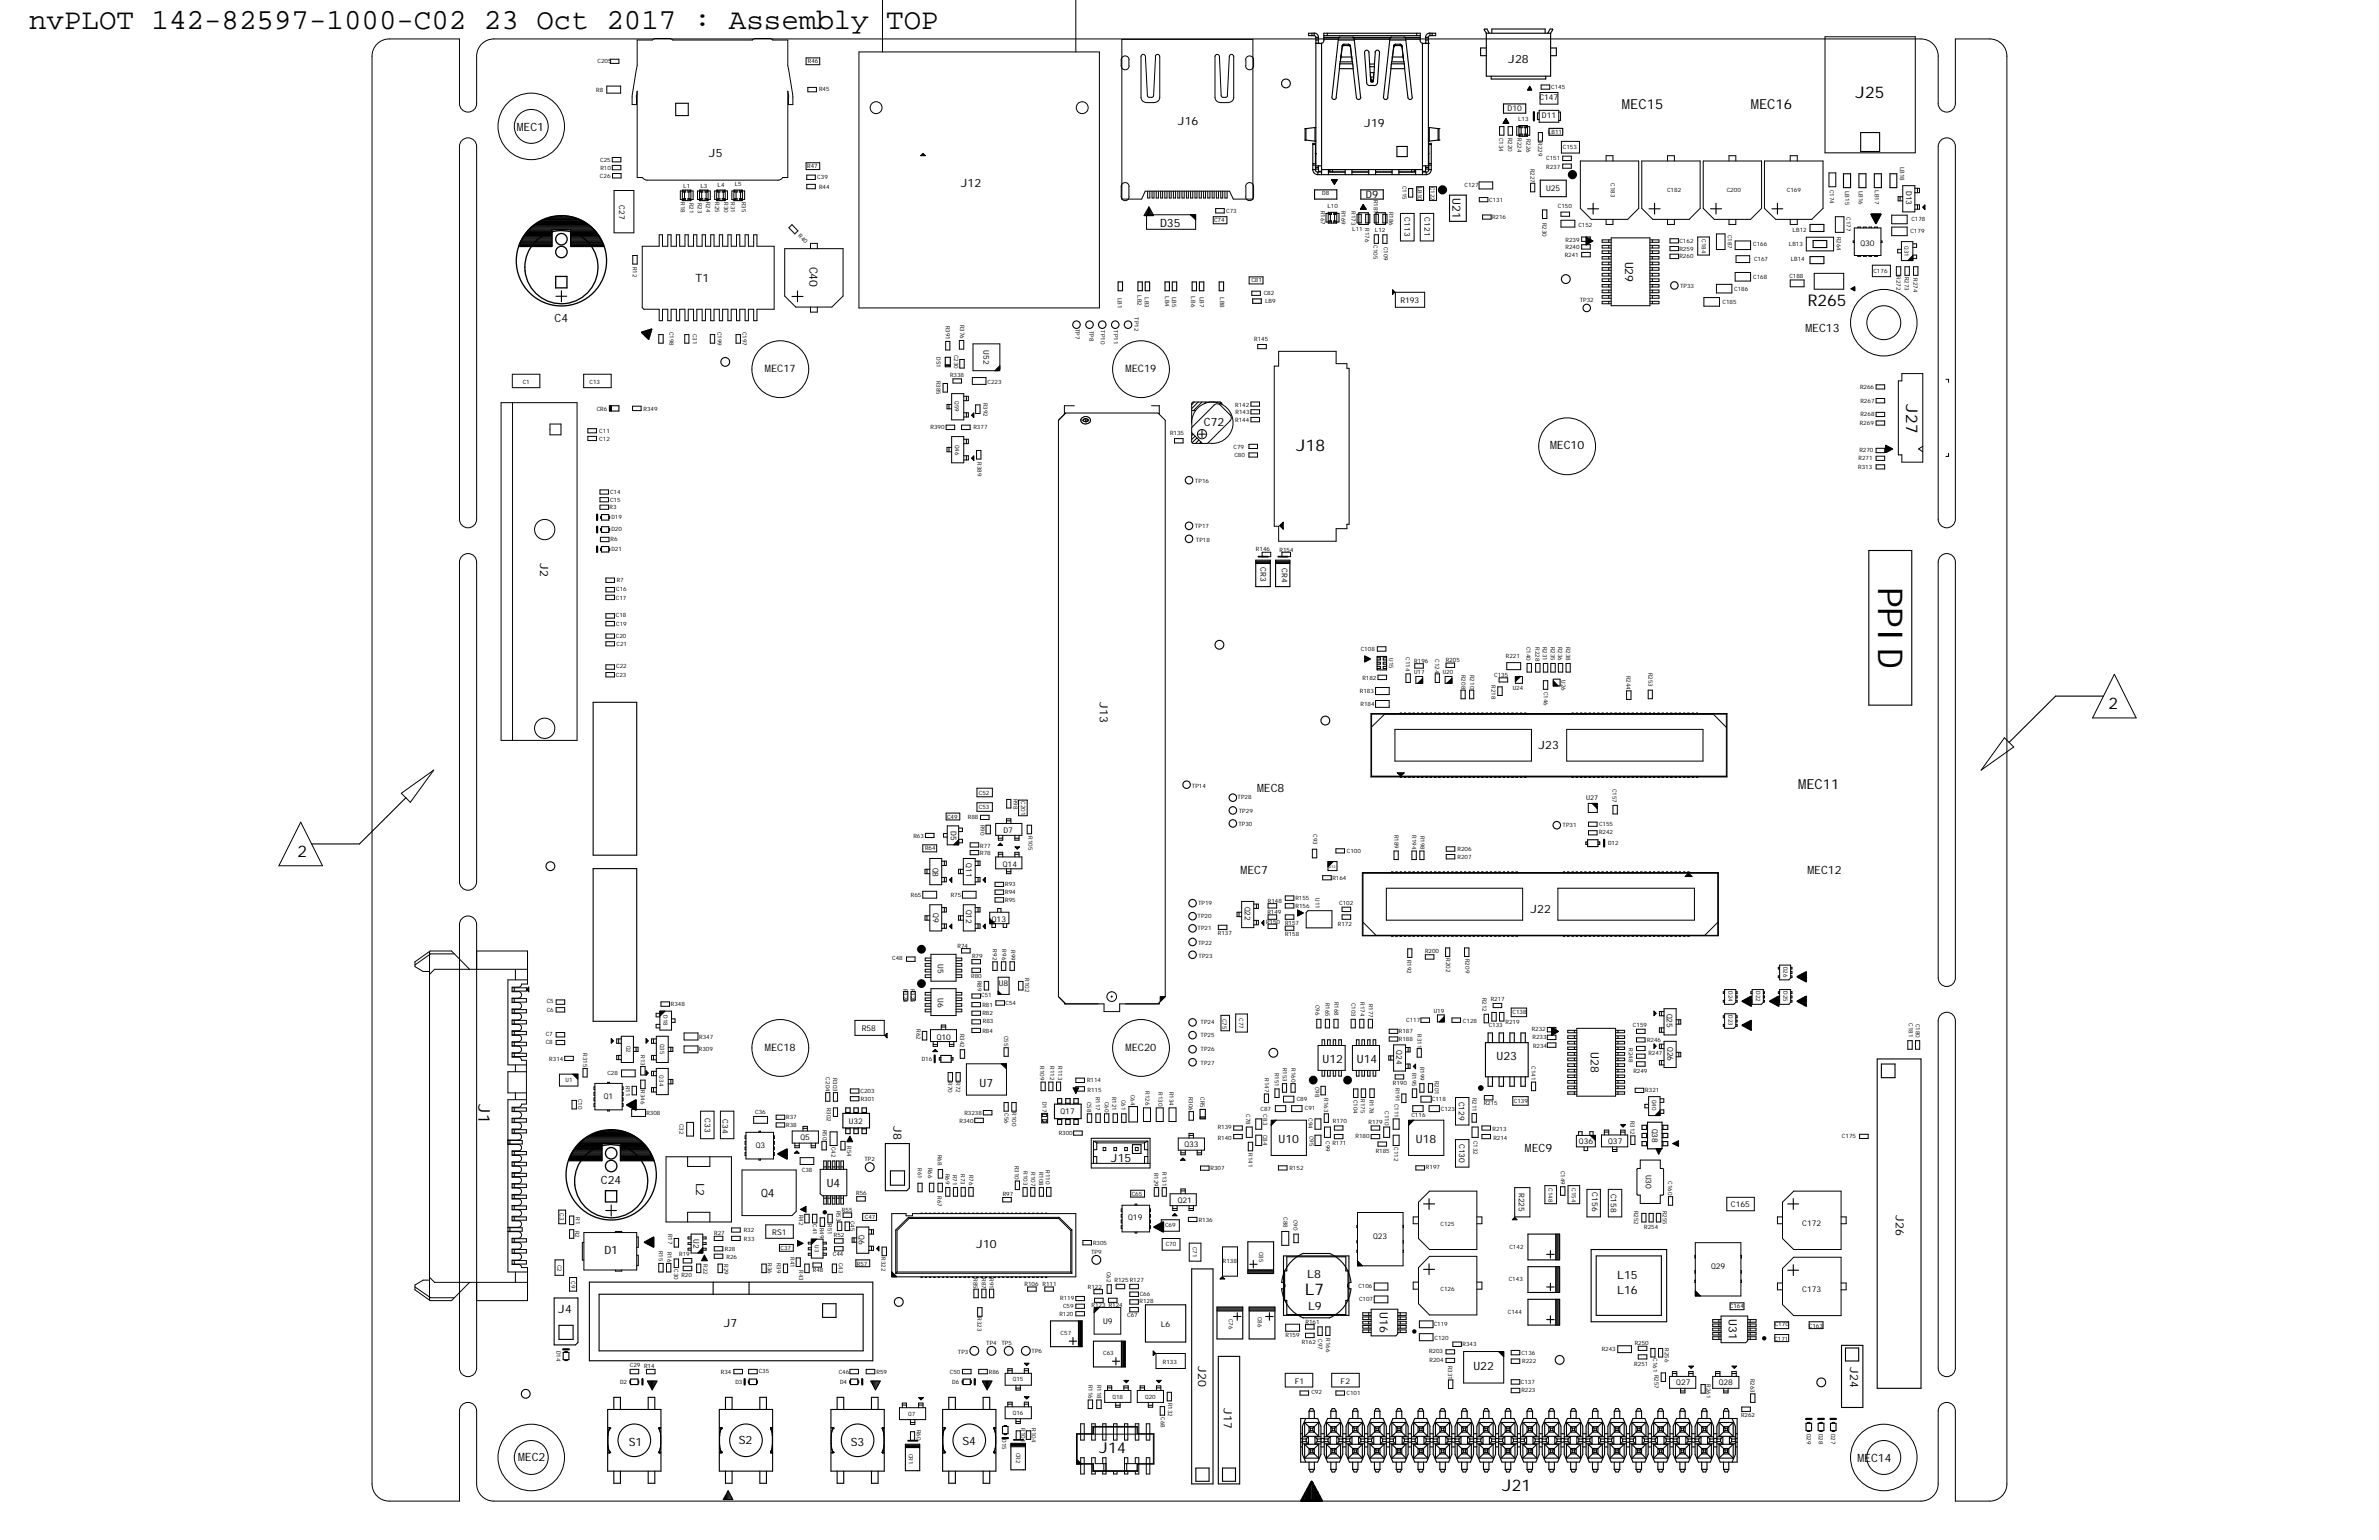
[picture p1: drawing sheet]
<svg xmlns="http://www.w3.org/2000/svg" width="432mm" height="279mm" viewBox="0 0 432 279" stroke-linecap="round" stroke-linejoin="round" font-family="sans-serif">
<defs><g id="words">
<text font-size="6.2" x="340.9" y="106.4" transform="rotate(90 340.9 106.4)">PPID</text>
<text font-size="5.3" x="5.3" y="5.3">nvPLOT 142-82597-1000-C02 23 Oct 2017 : Assembly TOP</text>
<g font-size="2.9">
<text x="336.8" y="17.8">J25</text>
<text x="328.1" y="55.5">R265</text>
<text x="346" y="73.3" transform="rotate(90 346 73.3)">J27</text>
<text x="235.2" y="81.9">J18</text>
<text x="382.7" y="128.6">2</text>
<text x="54" y="155.5">2</text>
<text x="86.9" y="200.3" transform="rotate(90 86.9 200.3)">J1</text>
<text x="236.8" y="235">L7</text>
<text x="272.7" y="270.4">J21</text>
</g>
<text font-size="2.7" x="199.5" y="263.6">J14</text>
<g font-size="2.5">
<text x="294.4" y="19.7">MEC15</text>
<text x="317.8" y="19.7">MEC16</text>
<text x="326.4" y="143.2">MEC11</text>
</g>
<g font-size="2.1">
<text x="273.7" y="11.3">J28</text>
<text x="93.8" y="23.7">MEC1</text>
<text x="213.8" y="22.6">J16</text>
<text x="247.6" y="23.1">J19</text>
<text x="128.7" y="28.5">J5</text>
<text x="174.4" y="33.9">J12</text>
<text x="263.6" y="35.9" transform="rotate(90 263.6 35.9)">U21</text>
<text x="210.6" y="41.1">D35</text>
<text x="295" y="47.4" transform="rotate(90 295 47.4)">U29</text>
<text x="126.2" y="51.2">T1</text>
<text x="146.9" y="48.4" transform="rotate(90 146.9 48.4)">C40</text>
<text x="100.7" y="58.5">C4</text>
<text x="327.7" y="60.1">MEC13</text>
<text x="218.5" y="77.2">C72</text>
<text x="281.3" y="81.5">MEC10</text>
<text x="98.1" y="102.2" transform="rotate(90 98.1 102.2)">J2</text>
<text x="199.6" y="127.3" transform="rotate(90 199.6 127.3)">J13</text>
<text x="279.2" y="135.8">J23</text>
<text x="228.2" y="143.6">MEC8</text>
<text x="225.2" y="158.6">MEC7</text>
<text x="328" y="158.6">MEC12</text>
<text x="277.8" y="165.6">J22</text>
<text x="288.7" y="190.9" transform="rotate(90 288.7 190.9)">U28</text>
<text x="177.8" y="197.2">U7</text>
<text x="240" y="192.9">U12</text>
<text x="246.3" y="192.9">U14</text>
<text x="271.6" y="192.2">U23</text>
<text x="162.2" y="204.4" transform="rotate(90 162.2 204.4)">J8</text>
<text x="232.1" y="207.4">U10</text>
<text x="257" y="207.4">U18</text>
<text x="276.8" y="209">MEC9</text>
<text x="109.1" y="214.9">C24</text>
<text x="126.4" y="214.5" transform="rotate(90 126.4 214.5)">L2</text>
<text x="150.1" y="215.4">U4</text>
<text x="201.6" y="210.8">J15</text>
<text x="138.1" y="217.2">Q4</text>
<text x="344.1" y="220.5" transform="rotate(90 344.1 220.5)">J26</text>
<text x="109.7" y="227.6">D1</text>
<text x="177.2" y="226.4">J10</text>
<text x="237.3" y="231.9">L8</text>
<text x="293.5" y="232">L15</text>
<text x="101.3" y="238.3">J4</text>
<text x="237.4" y="237.6">L9</text>
<text x="250.4" y="238" transform="rotate(90 250.4 238)">U16</text>
<text x="293.5" y="234.7">L16</text>
<text x="313.8" y="239.3" transform="rotate(90 313.8 239.3)">U31</text>
<text x="131.4" y="240.7">J7</text>
<text x="217.5" y="247.9" transform="rotate(90 217.5 247.9)">J20</text>
<text x="267.4" y="248.5">U22</text>
<text x="335.8" y="248.1" transform="rotate(90 335.8 248.1)">J24</text>
<text x="222.1" y="255.5" transform="rotate(90 222.1 255.5)">J17</text>
<text x="114.1" y="262.3">S1</text>
<text x="134.1" y="262.1">S2</text>
<text x="154.4" y="262.4">S3</text>
<text x="174.7" y="262.2">S4</text>
<text x="94" y="265">MEC2</text>
<text x="337.1" y="265.2">MEC14</text>
</g>
<g font-size="1.9">
<text x="247.9" y="35.9">D9</text>
<text x="138.8" y="67.5">MEC17</text>
<text x="204.3" y="67.5">MEC19</text>
<text x="138.8" y="190.6">MEC18</text>
<text x="204.3" y="190.6">MEC20</text>
</g>
<g font-size="1.4">
<text x="273.6" y="20.1">D10</text>
<text x="279.4" y="18.2">C147</text>
<text x="279.9" y="21.5">D11</text>
<text x="280.6" y="34.6">U25</text>
<text x="346" y="34.6" transform="rotate(90 346 34.6)">D13</text>
<text x="112.4" y="37.3" transform="rotate(90 112.4 37.3)">C27</text>
<text x="254.9" y="39.4" transform="rotate(90 254.9 39.4)">C113</text>
<text x="258.5" y="39.4" transform="rotate(90 258.5 39.4)">C121</text>
<text x="337.7" y="44.6">Q30</text>
<text x="254.2" y="55">R193</text>
<text x="178.5" y="63.5" transform="rotate(90 178.5 63.5)">U52</text>
<text x="228.8" y="102.9" transform="rotate(90 228.8 102.9)">CR3</text>
<text x="232.7" y="103.1" transform="rotate(90 232.7 103.1)">CR4</text>
<text x="172.6" y="150.8" transform="rotate(90 172.6 150.8)">D5</text>
<text x="182.1" y="151.2">D7</text>
<text x="169.3" y="157.4" transform="rotate(90 169.3 157.4)">Q8</text>
<text x="175.4" y="156.7" transform="rotate(90 175.4 156.7)">Q11</text>
<text x="182" y="157.3">Q14</text>
<text x="169.4" y="165.6" transform="rotate(90 169.4 165.6)">Q9</text>
<text x="175.4" y="165" transform="rotate(90 175.4 165)">Q12</text>
<text x="180" y="167.3">Q13</text>
<text x="225.9" y="164.5" transform="rotate(90 225.9 164.5)">Q22</text>
<text x="170.2" y="174.9" transform="rotate(90 170.2 174.9)">U5</text>
<text x="181.3" y="178.8">U8</text>
<text x="170.2" y="181.2" transform="rotate(90 170.2 181.2)">U6</text>
<text x="302.5" y="183.9" transform="rotate(90 302.5 183.9)">Q25</text>
<text x="156.4" y="187">R58</text>
<text x="170" y="188.6">Q10</text>
<text x="253.5" y="190.5" transform="rotate(90 253.5 190.5)">Q24</text>
<text x="302.7" y="190" transform="rotate(90 302.7 190)">Q26</text>
<text x="109.6" y="199.4">Q1</text>
<text x="127.9" y="202.9" transform="rotate(90 127.9 202.9)">C33</text>
<text x="131.2" y="203" transform="rotate(90 131.2 203)">C34</text>
<text x="154" y="203.8">U32</text>
<text x="192.5" y="202.1">Q17</text>
<text x="264.8" y="199.9" transform="rotate(90 264.8 199.9)">C129</text>
<text x="137.2" y="208.3">Q3</text>
<text x="145.3" y="206.9">Q5</text>
<text x="215" y="208.2">Q33</text>
<text x="264.9" y="207.5" transform="rotate(90 264.9 207.5)">C130</text>
<text x="286.6" y="207.5">Q36</text>
<text x="291.9" y="207.6">Q37</text>
<text x="299.9" y="204.8" transform="rotate(90 299.9 204.8)">Q38</text>
<text x="298.8" y="213.1" transform="rotate(90 298.8 213.1)">U30</text>
<text x="204.8" y="221.4">Q19</text>
<text x="213.8" y="218.2">Q21</text>
<text x="275.6" y="216.4" transform="rotate(90 275.6 216.4)">R225</text>
<text x="289" y="216.3" transform="rotate(90 289 216.3)">C156</text>
<text x="292.4" y="216.5" transform="rotate(90 292.4 216.5)">C158</text>
<text x="314.2" y="219.1">C165</text>
<text x="125.9" y="224.8" transform="rotate(90 125.9 224.8)">U2</text>
<text x="140.2" y="224">RS1</text>
<text x="155.9" y="224" transform="rotate(90 155.9 224)">Q6</text>
<text x="249.2" y="224.8">Q23</text>
<text x="327.1" y="222.4">C172</text>
<text x="310.6" y="230.3">Q29</text>
<text x="327.1" y="234.4">C173</text>
<text x="200.2" y="240.2">U9</text>
<text x="210.7" y="240.8">L6</text>
<text x="235" y="251">F1</text>
<text x="243.3" y="251.1">F2</text>
<text x="304.3" y="251.3">Q27</text>
<text x="312" y="251.2">Q28</text>
</g>
<text font-size="1.2" x="287.9" y="145.1">U27</text>
<g font-size="1.1">
<text x="108.5" y="11.4">C205</text>
<text x="146.6" y="11.4">R46</text>
<text x="108.2" y="16.7">R8</text>
<text x="148.7" y="16.5">R45</text>
<text x="281.6" y="16.2">C145</text>
<text x="275.5" y="21.9">L13</text>
<text x="108.9" y="29.3">C25</text>
<text x="272.1" y="25" transform="rotate(90 272.1 25)">C134</text>
<text x="273.7" y="25" transform="rotate(90 273.7 25)">R220</text>
<text x="275.4" y="25.1" transform="rotate(90 275.4 25.1)">R224</text>
<text x="277.1" y="25.1" transform="rotate(90 277.1 25.1)">R226</text>
<text x="279.2" y="25.8" transform="rotate(90 279.2 25.8)">R229</text>
<text x="280.6" y="29">C151</text>
<text x="281" y="24.4">LB11</text>
<text x="283.7" y="27">C153</text>
<text x="108.9" y="32.3">C26</text>
<text x="109" y="30.8">R10</text>
<text x="124" y="34">L1</text>
<text x="127.1" y="34.1">L3</text>
<text x="130.2" y="34">L4</text>
<text x="133.4" y="33.7">L5</text>
<text x="146.5" y="30.6">R47</text>
<text x="148.3" y="32.5">C39</text>
<text x="148.7" y="34.2">R44</text>
<text x="240" y="35.4">D8</text>
<text x="254.6" y="33.7" transform="rotate(90 254.6 33.7)">C115</text>
<text x="257.3" y="33.9" transform="rotate(90 257.3 33.9)">LB10</text>
<text x="259.7" y="33.8" transform="rotate(90 259.7 33.8)">C122</text>
<text x="265.8" y="34">C127</text>
<text x="277.8" y="30.6" transform="rotate(90 277.8 30.6)">R227</text>
<text x="280.6" y="30.6">R237</text>
<text x="292.4" y="33.2" transform="rotate(90 292.4 33.2)">C183</text>
<text x="302.6" y="34.9">C182</text>
<text x="313.4" y="34.8">C200</text>
<text x="324.3" y="34.9">C169</text>
<text x="332.1" y="34.4" transform="rotate(90 332.1 34.4)">C174</text>
<text x="334.9" y="34.6" transform="rotate(90 334.9 34.6)">LB15</text>
<text x="337.4" y="34.6" transform="rotate(90 337.4 34.6)">LB16</text>
<text x="340.3" y="34.5" transform="rotate(90 340.3 34.5)">LB17</text>
<text x="344.9" y="30.3" transform="rotate(90 344.9 30.3)">LB18</text>
<text x="123.6" y="36.7" transform="rotate(90 123.6 36.7)">R18</text>
<text x="125.1" y="36.8" transform="rotate(90 125.1 36.8)">R21</text>
<text x="126.7" y="36.8" transform="rotate(90 126.7 36.8)">R23</text>
<text x="128.2" y="36.6" transform="rotate(90 128.2 36.6)">R24</text>
<text x="129.8" y="36.7" transform="rotate(90 129.8 36.7)">R25</text>
<text x="131.4" y="36.7" transform="rotate(90 131.4 36.7)">R30</text>
<text x="132.7" y="36.7" transform="rotate(90 132.7 36.7)">R31</text>
<text x="134.7" y="36.6" transform="rotate(90 134.7 36.6)">R35</text>
<text x="220.4" y="40.4">C74</text>
<text x="222.6" y="38.6">C73</text>
<text x="239.8" y="38.2" transform="rotate(90 239.8 38.2)">R167</text>
<text x="240.9" y="37.8">L10</text>
<text x="243.5" y="38.2" transform="rotate(90 243.5 38.2)">R169</text>
<text x="245.3" y="38.3" transform="rotate(90 245.3 38.3)">R173</text>
<text x="245.4" y="42">L11</text>
<text x="247.8" y="41.4" transform="rotate(90 247.8 41.4)">R176</text>
<text x="249.3" y="36.2" transform="rotate(90 249.3 36.2)">R181</text>
<text x="252.1" y="38.4" transform="rotate(90 252.1 38.4)">R186</text>
<text x="270.3" y="36.6">C131</text>
<text x="270.8" y="39.8">R216</text>
<text x="280" y="40.4" transform="rotate(90 280 40.4)">R230</text>
<text x="282.8" y="37.7">C150</text>
<text x="286.5" y="41.2">C152</text>
<text x="335.2" y="39.4" transform="rotate(90 335.2 39.4)">C177</text>
<text x="346.9" y="40.1">C178</text>
<text x="144.8" y="42.8" transform="rotate(45 144.8 42.8)">R40</text>
<text x="249.3" y="44.5" transform="rotate(90 249.3 44.5)">C105</text>
<text x="249.6" y="42.1">L12</text>
<text x="251.1" y="44.8" transform="rotate(90 251.1 44.8)">C109</text>
<text x="284" y="46.7">R241</text>
<text x="284.2" y="45.2">R240</text>
<text x="284.2" y="43.8">R239</text>
<text x="304.8" y="46.8">R260</text>
<text x="304.8" y="45.6">R259</text>
<text x="304.8" y="44.1">C162</text>
<text x="308.9" y="43.4" transform="rotate(90 308.9 43.4)">C184</text>
<text x="313.6" y="42.6" transform="rotate(90 313.6 42.6)">C187</text>
<text x="318.2" y="44.7">C166</text>
<text x="318.4" y="47.3">C167</text>
<text x="324.7" y="44.6">LB13</text>
<text x="325" y="47.4">LB14</text>
<text x="325.4" y="42.2">LB12</text>
<text x="333.4" y="43" transform="rotate(90 333.4 43)">R264</text>
<text x="345.7" y="44.6" transform="rotate(90 345.7 44.6)">Q31</text>
<text x="346.8" y="42.4">C179</text>
<text x="114.9" y="48.4" transform="rotate(90 114.9 48.4)">R12</text>
<text x="206.5" y="53.6" transform="rotate(90 206.5 53.6)">LB2</text>
<text x="207.8" y="54" transform="rotate(90 207.8 54)">LB3</text>
<text x="211.5" y="53.8" transform="rotate(90 211.5 53.8)">LB4</text>
<text x="212.8" y="53.9" transform="rotate(90 212.8 53.9)">LB5</text>
<text x="216.2" y="53.8" transform="rotate(90 216.2 53.8)">LB6</text>
<text x="217.8" y="53.9" transform="rotate(90 217.8 53.9)">LB7</text>
<text x="221.5" y="54" transform="rotate(90 221.5 54)">LB8</text>
<text x="227.1" y="51.2">C81</text>
<text x="229.4" y="53.5">C82</text>
<text x="305" y="52.2">TP33</text>
<text x="314.8" y="52.8">C186</text>
<text x="318.2" y="50.6">C168</text>
<text x="324.8" y="50.5">C188</text>
<text x="340" y="49.5">C176</text>
<text x="344.2" y="50.2" transform="rotate(90 344.2 50.2)">R272</text>
<text x="345.8" y="50.2" transform="rotate(90 345.8 50.2)">R273</text>
<text x="347.3" y="50.5" transform="rotate(90 347.3 50.5)">R274</text>
<text x="171.7" y="59.1" transform="rotate(90 171.7 59.1)">R391</text>
<text x="174.2" y="58.9" transform="rotate(90 174.2 58.9)">R376</text>
<text x="195.2" y="59.7" transform="rotate(90 195.2 59.7)">TP7</text>
<text x="197.7" y="60" transform="rotate(90 197.7 60)">TP8</text>
<text x="199.8" y="59.9" transform="rotate(90 199.8 59.9)">TP10</text>
<text x="202.2" y="59.9" transform="rotate(90 202.2 59.9)">TP11</text>
<text x="202.9" y="54" transform="rotate(90 202.9 54)">LB1</text>
<text x="205.9" y="57.6" transform="rotate(90 205.9 57.6)">TP12</text>
<text x="229.6" y="55">LB9</text>
<text x="286.7" y="54.8">TP32</text>
<text x="312.7" y="55.1">C185</text>
<text x="121.5" y="60.2" transform="rotate(90 121.5 60.2)">C198</text>
<text x="125.7" y="60.5" transform="rotate(90 125.7 60.5)">C31</text>
<text x="130.2" y="60.2" transform="rotate(90 130.2 60.2)">C199</text>
<text x="134.8" y="60.2" transform="rotate(90 134.8 60.2)">C197</text>
<text x="170" y="64.8" transform="rotate(90 170 64.8)">DS1</text>
<text x="173.2" y="64.3" transform="rotate(90 173.2 64.3)">C230</text>
<text x="227.6" y="61.9">R145</text>
<text x="94.9" y="69.7">C1</text>
<text x="107" y="69.6">C13</text>
<text x="170" y="69.1" transform="rotate(90 170 69.1)">R385</text>
<text x="172.5" y="68.3">R338</text>
<text x="179.2" y="69.6">C223</text>
<text x="337.6" y="70.6">R266</text>
<text x="108.3" y="74.5">CR6</text>
<text x="116.8" y="74.5">R349</text>
<text x="168.9" y="77.9">R390</text>
<text x="173.3" y="72.8" transform="rotate(90 173.3 72.8)">Q59</text>
<text x="176.7" y="77.8">R377</text>
<text x="178.5" y="73.1" transform="rotate(90 178.5 73.1)">R392</text>
<text x="224.2" y="73.8">R142</text>
<text x="224.2" y="76.6">R144</text>
<text x="224.3" y="75.1">R143</text>
<text x="337.6" y="77.1">R269</text>
<text x="337.7" y="75.5">R268</text>
<text x="337.7" y="73.1">R267</text>
<text x="108.8" y="78.6">C11</text>
<text x="108.8" y="79.9">C12</text>
<text x="173.4" y="80.7" transform="rotate(90 173.4 80.7)">Q46</text>
<text x="177.4" y="83.9" transform="rotate(90 177.4 83.9)">R389</text>
<text x="212.4" y="79">R135</text>
<text x="223.9" y="81.5">C79</text>
<text x="224.1" y="82.9">C80</text>
<text x="337.3" y="83.5">R271</text>
<text x="337.5" y="82">R270</text>
<text x="110.7" y="89.7">C14</text>
<text x="216.9" y="87.6">TP16</text>
<text x="337.3" y="85">R313</text>
<text x="110.7" y="92.3">R3</text>
<text x="110.7" y="91">C15</text>
<text x="111" y="94.1">D19</text>
<text x="216.9" y="95.8">TP17</text>
<text x="110.8" y="98.2">R6</text>
<text x="111" y="96.4">D20</text>
<text x="111" y="99.9">D21</text>
<text x="217.1" y="98.4">TP18</text>
<text x="228" y="100">R146</text>
<text x="232.2" y="100.1">R154</text>
<text x="111.9" y="107.3">C16</text>
<text x="111.9" y="105.5">R7</text>
<text x="111.8" y="112">C18</text>
<text x="111.8" y="108.9">C17</text>
<text x="111.9" y="113.5">C19</text>
<text x="111.8" y="115.7">C20</text>
<text x="111.9" y="117.2">C21</text>
<text x="247" y="118.1">C108</text>
<text x="252.1" y="119.4" transform="rotate(90 252.1 119.4)">U15</text>
<text x="255.2" y="119.3" transform="rotate(90 255.2 119.3)">C114</text>
<text x="260.5" y="119.6" transform="rotate(90 260.5 119.6)">C124</text>
<text x="273.3" y="119.4">R221</text>
<text x="277.1" y="117.3" transform="rotate(90 277.1 117.3)">C140</text>
<text x="278.7" y="117.4" transform="rotate(90 278.7 117.4)">R228</text>
<text x="280" y="117.3" transform="rotate(90 280 117.3)">R231</text>
<text x="281.5" y="117.3" transform="rotate(90 281.5 117.3)">R235</text>
<text x="282.8" y="117.3" transform="rotate(90 282.8 117.3)">R236</text>
<text x="284.2" y="117.3" transform="rotate(90 284.2 117.3)">R238</text>
<text x="111.8" y="122.8">C23</text>
<text x="111.9" y="121.3">C22</text>
<text x="246.8" y="125.8">R183</text>
<text x="247.3" y="123.3">R182</text>
<text x="256.7" y="122.3">U17</text>
<text x="256.7" y="120.2">R196</text>
<text x="261.9" y="122.3">U20</text>
<text x="262.4" y="120.1">R205</text>
<text x="265.3" y="122.5" transform="rotate(90 265.3 122.5)">R208</text>
<text x="266.8" y="122.5" transform="rotate(90 266.8 122.5)">R210</text>
<text x="270.7" y="124.3" transform="rotate(90 270.7 124.3)">R218</text>
<text x="271.2" y="122.7">C135</text>
<text x="274.6" y="125.2">U24</text>
<text x="280.2" y="125.5" transform="rotate(90 280.2 125.5)">C146</text>
<text x="283.4" y="123.4" transform="rotate(90 283.4 123.4)">U26</text>
<text x="295.2" y="122.6" transform="rotate(90 295.2 122.6)">R244</text>
<text x="299.2" y="122" transform="rotate(90 299.2 122)">R253</text>
<text x="247" y="128.1">R184</text>
<text x="216.3" y="142.9">TP14</text>
<text x="292.7" y="143.1" transform="rotate(90 292.7 143.1)">C157</text>
<text x="171.9" y="148.6">C49</text>
<text x="175.7" y="148.5">R88</text>
<text x="177.7" y="146.8">C53</text>
<text x="177.7" y="144.2">C52</text>
<text x="178" y="149.6" transform="rotate(90 178 149.6)">R90</text>
<text x="184" y="144.9" transform="rotate(90 184 144.9)">R98</text>
<text x="185.3" y="145.4" transform="rotate(90 185.3 145.4)">C201</text>
<text x="224.6" y="145">TP28</text>
<text x="224.8" y="149.9">TP30</text>
<text x="224.9" y="147.5">TP29</text>
<text x="290.2" y="149.8">C155</text>
<text x="165.8" y="152.1">R63</text>
<text x="167.9" y="154.3">R64</text>
<text x="177.9" y="155.1">R78</text>
<text x="177.9" y="153.8">R77</text>
<text x="186.7" y="151.7" transform="rotate(90 186.7 151.7)">R105</text>
<text x="238.4" y="151.3" transform="rotate(90 238.4 151.3)">C93</text>
<text x="244.5" y="154.7">C100</text>
<text x="253.1" y="151.5" transform="rotate(90 253.1 151.5)">R189</text>
<text x="256.3" y="151.6" transform="rotate(90 256.3 151.6)">R194</text>
<text x="257.8" y="151.6" transform="rotate(90 257.8 151.6)">R198</text>
<text x="264.5" y="155.8">R207</text>
<text x="264.5" y="154.3">R206</text>
<text x="283.6" y="150.1">TP31</text>
<text x="290.2" y="151.4">R242</text>
<text x="291.9" y="153.3">D12</text>
<text x="182.4" y="160.7">R93</text>
<text x="241.8" y="159.6">R164</text>
<text x="165.3" y="162.7">R65</text>
<text x="172.6" y="162.7">R75</text>
<text x="182.4" y="163.7">R95</text>
<text x="182.4" y="162.1">R94</text>
<text x="217.4" y="166.5">TP20</text>
<text x="217.5" y="164.3">TP19</text>
<text x="229.8" y="167.6">R150</text>
<text x="230" y="165.8">R149</text>
<text x="230.1" y="163.8">R148</text>
<text x="233.2" y="167.7">R157</text>
<text x="235.1" y="163.3">R155</text>
<text x="235.2" y="164.7">R156</text>
<text x="238.8" y="163" transform="rotate(90 238.8 163)">U11</text>
<text x="243.1" y="164.3">C102</text>
<text x="173.8" y="171.9">R74</text>
<text x="176.4" y="173.8">R79</text>
<text x="180.2" y="172.3" transform="rotate(90 180.2 172.3)">R92</text>
<text x="181.9" y="172.3" transform="rotate(90 181.9 172.3)">R96</text>
<text x="183.6" y="172.4" transform="rotate(90 183.6 172.4)">R99</text>
<text x="217.4" y="168.7">TP21</text>
<text x="217.5" y="171.4">TP22</text>
<text x="217.5" y="173.8">TP23</text>
<text x="221.1" y="169.7">R137</text>
<text x="233.3" y="169.8">R158</text>
<text x="242.8" y="168">R172</text>
<text x="258.7" y="172.9">R200</text>
<text x="262.5" y="173.8" transform="rotate(90 262.5 173.8)">R202</text>
<text x="266" y="174" transform="rotate(90 266 174)">R209</text>
<text x="161.9" y="174.1">C48</text>
<text x="164" y="179.4" transform="rotate(90 164 179.4)">R324</text>
<text x="165.3" y="179.4" transform="rotate(90 165.3 179.4)">R325</text>
<text x="176.3" y="177.5">R80</text>
<text x="177.4" y="178" transform="rotate(90 177.4 178)">R89</text>
<text x="186.1" y="177.5" transform="rotate(90 186.1 177.5)">R102</text>
<text x="255.4" y="174.1" transform="rotate(90 255.4 174.1)">R192</text>
<text x="313.7" y="179.9" transform="rotate(90 313.7 179.9)">D24</text>
<text x="318.7" y="179.9" transform="rotate(90 318.7 179.9)">D22</text>
<text x="323.7" y="175.4" transform="rotate(90 323.7 175.4)">D26</text>
<text x="323.7" y="179.9" transform="rotate(90 323.7 179.9)">D25</text>
<text x="99.2" y="183.5">C6</text>
<text x="99.2" y="182.1">C5</text>
<text x="120.4" y="184.2" transform="rotate(90 120.4 184.2)">D18</text>
<text x="121.8" y="182.5">R348</text>
<text x="178.1" y="181">C51</text>
<text x="178.3" y="184.1">R82</text>
<text x="178.3" y="182.7">R81</text>
<text x="178.4" y="185.7">R83</text>
<text x="182.5" y="182.4">C54</text>
<text x="217.9" y="185.8">TP24</text>
<text x="221.9" y="184.9" transform="rotate(90 221.9 184.9)">C75</text>
<text x="224.9" y="184.7" transform="rotate(90 224.9 184.7)">C77</text>
<text x="238.8" y="182.3" transform="rotate(90 238.8 182.3)">C96</text>
<text x="240.6" y="181.9" transform="rotate(90 240.6 181.9)">R165</text>
<text x="242.2" y="181.8" transform="rotate(90 242.2 181.8)">R168</text>
<text x="245.3" y="181.9" transform="rotate(90 245.3 181.9)">C103</text>
<text x="246.9" y="181.9" transform="rotate(90 246.9 181.9)">R174</text>
<text x="248.4" y="182.1" transform="rotate(90 248.4 182.1)">R177</text>
<text x="255.2" y="185.5">C117</text>
<text x="260.2" y="183.9">U19</text>
<text x="265.5" y="185.6">C128</text>
<text x="269.1" y="181.1" transform="rotate(90 269.1 181.1)">R212</text>
<text x="270.6" y="181.7">R217</text>
<text x="273.3" y="185.8">R219</text>
<text x="274.5" y="184.1">C138</text>
<text x="313.7" y="184.2" transform="rotate(90 313.7 184.2)">D23</text>
<text x="346.5" y="185.7" transform="rotate(90 346.5 185.7)">C181</text>
<text x="347.8" y="185.7" transform="rotate(90 347.8 185.7)">C180</text>
<text x="99.1" y="188">C7</text>
<text x="99.1" y="189.4">C8</text>
<text x="105.9" y="191.1" transform="rotate(90 105.9 191.1)">R315</text>
<text x="113.7" y="189.7" transform="rotate(90 113.7 189.7)">Q2</text>
<text x="116.3" y="191.4" transform="rotate(90 116.3 191.4)">R13</text>
<text x="119.8" y="189.3" transform="rotate(90 119.8 189.3)">Q35</text>
<text x="126.8" y="190.8">R309</text>
<text x="126.9" y="188.4">R347</text>
<text x="166.3" y="186.8" transform="rotate(90 166.3 186.8)">R62</text>
<text x="174.3" y="187.6" transform="rotate(90 174.3 187.6)">R342</text>
<text x="178.3" y="187.4">R84</text>
<text x="182.2" y="187.9" transform="rotate(90 182.2 187.9)">C55</text>
<text x="217.9" y="188.2">TP25</text>
<text x="217.9" y="190.8">TP26</text>
<text x="253.9" y="188.8">R188</text>
<text x="253.9" y="187.4">R187</text>
<text x="257.3" y="187.7" transform="rotate(90 257.3 187.7)">R311</text>
<text x="270.2" y="186.4">C133</text>
<text x="278" y="187">R232</text>
<text x="278.2" y="188.5">R233</text>
<text x="278.3" y="190.2">R234</text>
<text x="295.6" y="190.2" transform="rotate(90 295.6 190.2)">R248</text>
<text x="296.4" y="186.3">C159</text>
<text x="299" y="189">R246</text>
<text x="299.2" y="191.5">R247</text>
<text x="99.7" y="192.4">R314</text>
<text x="102.7" y="196.2">U1</text>
<text x="110.3" y="195.1">C28</text>
<text x="113.6" y="197" transform="rotate(90 113.6 197)">R11</text>
<text x="116.3" y="197.8" transform="rotate(90 116.3 197.8)">R346</text>
<text x="119.7" y="195.1" transform="rotate(90 119.7 195.1)">Q34</text>
<text x="149.9" y="195.5" transform="rotate(90 149.9 195.5)">C204</text>
<text x="151.2" y="195.5" transform="rotate(90 151.2 195.5)">R303</text>
<text x="167.3" y="192.4">D16</text>
<text x="172.1" y="196.4" transform="rotate(90 172.1 196.4)">R70</text>
<text x="173.5" y="196.4" transform="rotate(90 173.5 196.4)">R72</text>
<text x="188.8" y="193.4" transform="rotate(90 188.8 193.4)">R109</text>
<text x="190.6" y="193.4" transform="rotate(90 190.6 193.4)">R112</text>
<text x="192.1" y="193.5" transform="rotate(90 192.1 193.5)">R113</text>
<text x="197.3" y="196.3">R114</text>
<text x="217.9" y="193.3">TP27</text>
<text x="229.6" y="195.6" transform="rotate(90 229.6 195.6)">R147</text>
<text x="231.4" y="194.6" transform="rotate(90 231.4 194.6)">R151</text>
<text x="232.8" y="193.7" transform="rotate(90 232.8 193.7)">R153</text>
<text x="234.4" y="193.8" transform="rotate(90 234.4 193.8)">R160</text>
<text x="238.7" y="197.2" transform="rotate(90 238.7 197.2)">C98</text>
<text x="252.8" y="196.8">R190</text>
<text x="253.3" y="197.3" transform="rotate(90 253.3 197.3)">R191 C111</text>
<text x="256.3" y="194.6" transform="rotate(90 256.3 194.6)">R195</text>
<text x="257.8" y="193.6" transform="rotate(90 257.8 193.6)">R199</text>
<text x="260.4" y="196" transform="rotate(90 260.4 196)">R201</text>
<text x="278" y="193.4" transform="rotate(90 278 193.4)">C141</text>
<text x="296.5" y="194.6">R249</text>
<text x="104.9" y="199.4" transform="rotate(90 104.9 199.4)">C10</text>
<text x="117.3" y="202.3">R308</text>
<text x="123.3" y="203.9" transform="rotate(90 123.3 203.9)">C32</text>
<text x="137.1" y="202.1">C36</text>
<text x="142.7" y="203">R37</text>
<text x="150.1" y="201" transform="rotate(90 150.1 201)">R302</text>
<text x="156.2" y="198.4">C203</text>
<text x="156.2" y="199.8">R301</text>
<text x="174.2" y="203.7">R340</text>
<text x="175" y="202.3">R3238</text>
<text x="182.3" y="202" transform="rotate(90 182.3 202)">C56</text>
<text x="183.7" y="201.8" transform="rotate(90 183.7 201.8)">R100</text>
<text x="189.2" y="199.9" transform="rotate(90 189.2 199.9)">D17</text>
<text x="197.3" y="199.9" transform="rotate(90 197.3 199.9)">C58</text>
<text x="197.4" y="198">R115</text>
<text x="198.9" y="199" transform="rotate(90 198.9 199)">R117</text>
<text x="200.5" y="199.9" transform="rotate(90 200.5 199.9)">C60</text>
<text x="201.9" y="199" transform="rotate(90 201.9 199)">R121</text>
<text x="203.6" y="199.5" transform="rotate(90 203.6 199.5)">C61</text>
<text x="205.3" y="198.6" transform="rotate(90 205.3 198.6)">C64</text>
<text x="207.9" y="198" transform="rotate(90 207.9 198)">R126</text>
<text x="210.3" y="198.2" transform="rotate(90 210.3 198.2)">R130</text>
<text x="212.3" y="198.1" transform="rotate(90 212.3 198.1)">R134</text>
<text x="215.8" y="199" transform="rotate(90 215.8 199)">R306</text>
<text x="217.9" y="199.1" transform="rotate(90 217.9 199.1)">CR5</text>
<text x="226.2" y="202.1" transform="rotate(90 226.2 202.1)">C78</text>
<text x="228.8" y="201.6">C87</text>
<text x="229.2" y="202.2" transform="rotate(90 229.2 202.2)">C83</text>
<text x="235.4" y="199.7">C89</text>
<text x="236.8" y="201.4">C91</text>
<text x="237.5" y="202.9" transform="rotate(90 237.5 202.9)">C94</text>
<text x="240.4" y="199.2" transform="rotate(90 240.4 199.2)">R163</text>
<text x="241.9" y="203.8">R170</text>
<text x="245.7" y="199.5" transform="rotate(90 245.7 199.5)">C104</text>
<text x="247" y="199.4" transform="rotate(90 247 199.4)">R175</text>
<text x="248.4" y="203.9">R179</text>
<text x="248.5" y="199.5" transform="rotate(90 248.5 199.5)">R178</text>
<text x="251.3" y="201.6" transform="rotate(90 251.3 201.6)">C110</text>
<text x="256.2" y="202.7">C116</text>
<text x="259.9" y="199.7">C118</text>
<text x="261.5" y="201.5">C123</text>
<text x="267.3" y="199.2" transform="rotate(90 267.3 199.2)">R211</text>
<text x="269.3" y="200.6">R215</text>
<text x="274.8" y="200.1">C139</text>
<text x="296" y="203.3" transform="rotate(90 296 203.3)">R312</text>
<text x="298.6" y="198.2">R321</text>
<text x="299.9" y="199.6" transform="rotate(90 299.9 199.6)">Q40</text>
<text x="142.7" y="204.4">R38</text>
<text x="149.3" y="205" transform="rotate(90 149.3 205)">R50</text>
<text x="150.9" y="208.1" transform="rotate(90 150.9 208.1)">C42</text>
<text x="153.8" y="208" transform="rotate(90 153.8 208)">R54</text>
<text x="170.2" y="209.5" transform="rotate(90 170.2 209.5)">R68</text>
<text x="192.2" y="206">R300</text>
<text x="221" y="204.9">R139</text>
<text x="221" y="206.8">R140</text>
<text x="226.6" y="209.2" transform="rotate(90 226.6 209.2)">R141</text>
<text x="229.2" y="205.9" transform="rotate(90 229.2 205.9)">C84</text>
<text x="237.7" y="206.1" transform="rotate(90 237.7 206.1)">C95</text>
<text x="240.6" y="207" transform="rotate(90 240.6 207)">C99</text>
<text x="241.8" y="207.7">R171</text>
<text x="246" y="206.6">R180</text>
<text x="249.7" y="209.1">R185</text>
<text x="253" y="208.1" transform="rotate(90 253 208.1)">C112</text>
<text x="267.5" y="207" transform="rotate(90 267.5 207)">C132</text>
<text x="270.9" y="205.1">R213</text>
<text x="271.1" y="206.8">R214</text>
<text x="334.3" y="206.5">C175</text>
<text x="145.6" y="212.6">C38</text>
<text x="156.9" y="210.7">TP2</text>
<text x="166.6" y="212" transform="rotate(90 166.6 212)">R61</text>
<text x="168.5" y="211.8" transform="rotate(90 168.5 211.8)">R66</text>
<text x="171.6" y="212.9" transform="rotate(90 171.6 212.9)">R69</text>
<text x="172.9" y="213.2" transform="rotate(90 172.9 213.2)">R71</text>
<text x="174.4" y="213.1" transform="rotate(90 174.4 213.1)">R73</text>
<text x="175.9" y="213.2" transform="rotate(90 175.9 213.2)">R76</text>
<text x="184.2" y="211.5" transform="rotate(90 184.2 211.5)">R310</text>
<text x="185.8" y="212.5" transform="rotate(90 185.8 212.5)">R103</text>
<text x="187.2" y="212.6" transform="rotate(90 187.2 212.6)">R107</text>
<text x="188.6" y="212.6" transform="rotate(90 188.6 212.6)">R108</text>
<text x="189.8" y="212.4" transform="rotate(90 189.8 212.4)">R110</text>
<text x="209.5" y="212.8" transform="rotate(90 209.5 212.8)">R129</text>
<text x="211" y="212.7" transform="rotate(90 211 212.7)">R131</text>
<text x="219.7" y="212.3">R307</text>
<text x="234" y="212.3">R152</text>
<text x="258.8" y="212.2">R197</text>
<text x="281.1" y="215.6" transform="rotate(90 281.1 215.6)">C148</text>
<text x="283.3" y="212.4" transform="rotate(90 283.3 212.4)">C149</text>
<text x="285.3" y="215.6" transform="rotate(90 285.3 215.6)">C154</text>
<text x="302.8" y="214.3" transform="rotate(90 302.8 214.3)">C160</text>
<text x="101.6" y="220.1" transform="rotate(90 101.6 220.1)">C3</text>
<text x="104.5" y="220.9" transform="rotate(90 104.5 220.9)">R1</text>
<text x="145.1" y="220.4" transform="rotate(90 145.1 220.4)">R42</text>
<text x="151.8" y="219.7" transform="rotate(90 151.8 219.7)">R53</text>
<text x="152.8" y="219.9">R55</text>
<text x="154.3" y="221.5" transform="rotate(90 154.3 221.5)">C45</text>
<text x="155.4" y="216.9">R56</text>
<text x="157" y="221.2">C47</text>
<text x="170.2" y="217" transform="rotate(90 170.2 217)">R67</text>
<text x="182" y="216.9">R97</text>
<text x="205.4" y="217">C65</text>
<text x="217.6" y="221.6">R136</text>
<text x="233" y="220.8" transform="rotate(90 233 220.8)">C88</text>
<text x="234.8" y="221.3" transform="rotate(90 234.8 221.3)">C90</text>
<text x="296.6" y="219.7" transform="rotate(90 296.6 219.7)">R252</text>
<text x="301.8" y="219.7" transform="rotate(90 301.8 219.7)">R255</text>
<text x="104.4" y="223.3" transform="rotate(90 104.4 223.3)">R2</text>
<text x="119.6" y="226.9" transform="rotate(90 119.6 226.9)">R15</text>
<text x="121.1" y="227.1" transform="rotate(90 121.1 227.1)">R16</text>
<text x="121.2" y="223.9" transform="rotate(90 121.2 223.9)">R17</text>
<text x="123.3" y="227.9">R19</text>
<text x="129.6" y="224">R27</text>
<text x="131.6" y="226.9">R28</text>
<text x="135" y="223.5">R32</text>
<text x="135" y="225.1">R33</text>
<text x="141.7" y="226.8">C37</text>
<text x="147.5" y="222.1" transform="rotate(90 147.5 222.1)">C41</text>
<text x="147.9" y="225.9" transform="rotate(90 147.9 225.9)">U3</text>
<text x="148.8" y="222.7" transform="rotate(90 148.8 222.7)">R49</text>
<text x="150.3" y="222.1" transform="rotate(90 150.3 222.1)">R51</text>
<text x="151.2" y="227.9">C44</text>
<text x="151.3" y="224.4">R52</text>
<text x="198" y="227.5">TP9</text>
<text x="198.4" y="225.9">R305</text>
<text x="211.5" y="222.7">C69</text>
<text x="211.6" y="226.1">C70</text>
<text x="216.5" y="226.2" transform="rotate(90 216.5 226.2)">C71</text>
<text x="228.5" y="227.1" transform="rotate(90 228.5 227.1)">C85</text>
<text x="261.5" y="222.4">C125</text>
<text x="274" y="226.7">C142</text>
<text x="298.4" y="223.1">R254</text>
<text x="101.2" y="229.5" transform="rotate(90 101.2 229.5)">C2</text>
<text x="103.7" y="232.5" transform="rotate(90 103.7 232.5)">C9</text>
<text x="122.4" y="230.3" transform="rotate(90 122.4 230.3)">C30</text>
<text x="123.7" y="231.7">R20</text>
<text x="127.7" y="229.3" transform="rotate(90 127.7 229.3)">R22</text>
<text x="131.4" y="229.3" transform="rotate(90 131.4 229.3)">R29</text>
<text x="131.9" y="228.3">R26</text>
<text x="139.4" y="229.2" transform="rotate(90 139.4 229.2)">R36</text>
<text x="141" y="229.1" transform="rotate(90 141 229.1)">R39</text>
<text x="143.5" y="228.1" transform="rotate(90 143.5 228.1)">R41</text>
<text x="145.1" y="230.4" transform="rotate(90 145.1 230.4)">R43</text>
<text x="147.5" y="230.9">R48</text>
<text x="152.2" y="229.1" transform="rotate(90 152.2 229.1)">C43</text>
<text x="155.5" y="229.6">R57</text>
<text x="160" y="228.1" transform="rotate(90 160 228.1)">R322</text>
<text x="176.7" y="231.9" transform="rotate(90 176.7 231.9)">R85</text>
<text x="178.2" y="231.9" transform="rotate(90 178.2 231.9)">R87</text>
<text x="179.6" y="231.9" transform="rotate(90 179.6 231.9)">R91</text>
<text x="186" y="233.3">R106 R111</text>
<text x="197.5" y="233.8">R122</text>
<text x="200.9" y="230.7" transform="rotate(90 200.9 230.7)">C62</text>
<text x="202.3" y="232.6">R125 R127</text>
<text x="222" y="229.2">R138</text>
<text x="246.6" y="233.7">C106</text>
<text x="273.9" y="232.5">C143</text>
<text x="177.4" y="239" transform="rotate(90 177.4 239)">R323</text>
<text x="192.3" y="238.7">R120</text>
<text x="192.4" y="235.9">R119</text>
<text x="193" y="237.3">C59</text>
<text x="198.1" y="237.1">R123 R124</text>
<text x="204.6" y="239">C67</text>
<text x="206.8" y="236.4">R128</text>
<text x="206.9" y="235.1">C66</text>
<text x="223" y="239.3" transform="rotate(90 223 239.3)">C76</text>
<text x="228.3" y="238.9" transform="rotate(90 228.3 238.9)">C86</text>
<text x="246.7" y="236.1">C107</text>
<text x="261.5" y="234.3">C126</text>
<text x="273.7" y="238.3">C144</text>
<text x="314" y="237.4">C164</text>
<text x="101" y="245.1" transform="rotate(90 101 245.1)">D14</text>
<text x="173.8" y="245.6">TP3</text>
<text x="179" y="244">TP4</text>
<text x="181.8" y="244">TP5</text>
<text x="187.2" y="245.5">TP6</text>
<text x="192.5" y="242.1">C57</text>
<text x="200.2" y="245.8">C63</text>
<text x="233.3" y="242.6">R159</text>
<text x="236.3" y="243.9">R162</text>
<text x="237" y="240.2">R161</text>
<text x="239.3" y="243" transform="rotate(90 239.3 243)">C97</text>
<text x="240.7" y="242.8" transform="rotate(90 240.7 242.8)">R166</text>
<text x="259.4" y="245.5">R203</text>
<text x="260.2" y="240.6">C119</text>
<text x="260.4" y="243.1">C120</text>
<text x="265.5" y="244.3">R343</text>
<text x="276.1" y="245.8">C136</text>
<text x="290.7" y="245.1">R243</text>
<text x="296.7" y="244.1">R250</text>
<text x="302.1" y="244.6" transform="rotate(90 302.1 244.6)">R256</text>
<text x="322.1" y="243.2">C171</text>
<text x="322.1" y="240.6">C170</text>
<text x="328.3" y="240.8">C163</text>
<text x="112.5" y="251.1">D2</text>
<text x="114.3" y="248">C29 R14</text>
<text x="130.8" y="249.2">R34</text>
<text x="133.5" y="251">D3</text>
<text x="137.7" y="249.1">C35</text>
<text x="152.2" y="249.2">C46</text>
<text x="152.5" y="251">D4</text>
<text x="159.1" y="249.2">R59</text>
<text x="172.4" y="249.2">C50</text>
<text x="172.8" y="251.1">D6</text>
<text x="179.5" y="249.3">R86</text>
<text x="183.8" y="250.6">Q15</text>
<text x="197.6" y="251.2" transform="rotate(90 197.6 251.2)">R116</text>
<text x="199.1" y="251.2" transform="rotate(90 199.1 251.2)">R118</text>
<text x="211.1" y="247.4">R133</text>
<text x="259.5" y="247">R204</text>
<text x="262.9" y="247.8" transform="rotate(90 262.9 247.8)">R331</text>
<text x="276.1" y="251">C137</text>
<text x="276.3" y="247.3">R222</text>
<text x="296.6" y="247.8">R251</text>
<text x="300.1" y="246.4" transform="rotate(90 300.1 246.4)">C161 R257</text>
<text x="309.7" y="251.2" transform="rotate(90 309.7 251.2)">R261</text>
<text x="317.7" y="250.2" transform="rotate(90 317.7 250.2)">R263</text>
<text x="164.9" y="257">Q7</text>
<text x="183.8" y="256.7">Q16</text>
<text x="201.9" y="253.8">Q18</text>
<text x="207.9" y="253.8">Q20</text>
<text x="210.7" y="257.2" transform="rotate(90 210.7 257.2)">C68</text>
<text x="212" y="254.5" transform="rotate(90 212 254.5)">R132</text>
<text x="238" y="253">C92</text>
<text x="244.4" y="253">C101</text>
<text x="276.1" y="252.6">R223</text>
<text x="316" y="257.1">R262</text>
<text x="164.9" y="263.7" transform="rotate(90 164.9 263.7)">CR1</text>
<text x="166.4" y="259.4" transform="rotate(90 166.4 259.4)">R60</text>
<text x="181.9" y="261.2" transform="rotate(90 181.9 261.2)">D15</text>
<text x="184.4" y="263.6" transform="rotate(90 184.4 263.6)">CR2</text>
<text x="185.3" y="259.1" transform="rotate(90 185.3 259.1)">R101</text>
<text x="187.3" y="259.1" transform="rotate(90 187.3 259.1)">R104</text>
<text x="327.9" y="260.1" transform="rotate(90 327.9 260.1)">D29</text>
<text x="330.1" y="260.1" transform="rotate(90 330.1 260.1)">D28</text>
<text x="332.4" y="260.1" transform="rotate(90 332.4 260.1)">D27</text>
</g>
<text font-size=".6" x="241.3" y="157.6">U13</text>
</g></defs>
<g fill="none" stroke="#000" stroke-width=".18">
<path d="M160.2 0v9.4zM195.3 -.1v9.5v-9.4M67.5 10.2v259zM70.6 7.1h12.8zM70.6 7.1a3.1 3.1 0 0 0-3.1 3.1M83.4 7.1v11.7zM83.4 18.8a1.56 1.56 0 0 0 1.6 1.5 1.56 1.56 0 0 0 1.5-1.5M86.5 10.2v8.6zM89.6 7.1h259.1zM89.6 7.1a3.1 3.1 0 0 0-3.1 3.1M110.1 16.9h2.6zM110.1 15.6v1.3z"/>
<path d="M110.1 15.6h2.6zM110.8 10.7h1.5zM110.8 11.5h1.5zM110.8 10.7v.8zM112.3 10.7v.8zM112.7 15.6v1.3zM114.7 17.6v1.4zM114.7 19h.8zM114.8 17.1l-.1 .5M115.5 17.3v.3M115.5 12.4l-.7 4.7zM115.5 17.6v1.4z"/>
<path d="M115.7 16.5v15.7zM115.7 16.5l-.1 .8zM115.7 7.3v4.6zM115.7 7.3h2.7zM115.7 11.9l-.2 .6M119 7h2.5zM119 7l-.6 .3M121.5 7l.6 .3M122.1 7.3h14.5zM137.2 7h2.5zM137.2 7l-.7 .3M139.7 7l.6 .3"/>
<path d="M140.3 7.3h2.7zM143 11.9l.1 .6M143 16.5v15.7zM143 16.5l.1 .8zM143 7.3v4.6zM143.1 17.6v1.4zM143.1 19h.8zM143.1 12.4l.8 4.7zM143.1 17.3v.3M143.9 17.1v.5M143.9 17.6v1.4zM146.3 10.5v1.2z"/>
<path d="M146.3 10.5h2.5zM146.3 11.7h2.5zM146.6 16.7h1.6zM146.6 15.9v.8zM146.6 15.9h1.6zM148.2 15.9v.8zM148.8 10.5v1.2zM155.9 9.4v46.5zM155.9 9.4h43.6zM199.5 9.4v46.5zM203.5 10.9v1zM203.5 11.9a.72 .72 0 0 0 .7 .8 .72 .72 0 0 0 .7-.8"/>
<path d="M203.5 10.9a.72 .72 0 0 1 .7-.8 .72 .72 0 0 1 .7 .8M203.6 7.1v29zM203.6 7.1h23.8zM204.9 10.9v1zM207.1 10.3v7.4zM207.1 17.7a.92 .92 0 0 0 .9 .9M207.1 10.3a.4 .4 0 0 1 .4-.4 .4 .4 0 0 1 .4 .4M207.9 10.3l.4 7.1zM208 18.6h1.6zM208.3 17.4l.3 .3M208.6 17.7h.5zM209.4 17.4l-.3 .3"/>
<path d="M209.7 10.3a.4 .4 0 0 1 .4-.4 .4 .4 0 0 1 .4 .4M209.7 10.3l-.3 7.1zM210.5 10.3v7.4zM210.5 17.7a.92 .92 0 0 1-.9 .9M220.5 10.3v7.4zM220.5 17.7a.92 .92 0 0 0 1 .9M220.5 10.3a.4 .4 0 0 1 .4-.4 .4 .4 0 0 1 .4 .4M221.3 10.3l.4 7.1zM221.5 18.6h1.5zM221.7 17.4l.3 .3M222 17.7h.5zM222.8 17.4l-.3 .3"/>
<path d="M223.1 10.3l-.3 7.1zM223.1 10.3a.4 .4 0 0 1 .4-.4 .4 .4 0 0 1 .4 .4M223.9 10.3v7.4zM223.9 17.7a.92 .92 0 0 1-.9 .9M226.1 11.9a.72 .72 0 0 0 .7 .8 .72 .72 0 0 0 .7-.8M226.1 10.9a.72 .72 0 0 1 .7-.8 .72 .72 0 0 1 .7 .8M226.1 10.9v1zM227.4 7.1v29zM227.5 10.9v1zM279.5 16.8h3.3zM279.5 16.8v2.1zM279.5 18.9h3.3z"/>
<path d="M279.7 16.2h1.6zM279.7 15.4v.8zM279.7 15.4h1.6zM281.3 15.4v.8zM282.8 16.8v2.1zM331.2 6.7v21zM331.2 6.7h16.4zM347.6 6.7v21zM348.7 7.1a3.1 3.1 0 0 1 3.1 3.1M351.8 10.2v8.6zM351.8 18.8a1.56 1.56 0 0 0 1.6 1.5 1.56 1.56 0 0 0 1.5-1.5M354.9 7.1v11.7z"/>
<path d="M354.9 7.1h6.2zM361.1 7.1a3.1 3.1 0 0 1 3.2 3.1M364.3 10.2v259zM83.4 26.6v67.6zM83.4 26.6a1.56 1.56 0 0 1 1.6-1.6 1.56 1.56 0 0 1 1.5 1.6M86.5 26.6v67.6zM111.1 30.8h1.6zM111.1 30v.8zM111.1 30h1.6zM111.1 29.4h1.6zM111.1 28.6h1.6zM111.1 28.6v.8z"/>
<path d="M111.2 32.3h1.5zM111.2 31.5h1.5zM111.2 31.5v.8zM111.5 34.6v7.6zM111.5 34.6h3.6zM112.7 30v.8zM112.7 28.6v.8zM112.7 31.5v.8zM115.1 34.6v7.6zM115.7 32.2h.9zM116.6 32.2l.4 .4 .4 .1M117.4 32.7h23.8z"/>
<path d="M123.5 34.6v1.6zM123.5 36.2h.7zM123.5 34.6h.7zM123.8 34.5h1.6zM123.8 34.5v1.9zM123.8 36.4h1.6zM124 34.8h.4zM124 34.5v.3zM124 36h.4zM124 36v.4zM124.2 34.6v1.6zM124.4 34.5v.3z"/>
<path d="M124.4 36v.4zM124.8 34.5v.3zM124.8 34.8h.5zM124.8 36h.5zM124.8 36v.4zM125 34.6v1.6zM125 36.2h.8zM125 34.6h.8zM125.3 34.5v.3zM125.3 36v.4zM125.4 34.5v1.9zM125.8 34.6v1.6z"/>
<path d="M126.6 34.6v1.6zM126.6 36.2h.8zM126.6 34.6h.8zM127 34.5h1.5zM127 34.5v1.9zM127 36.4h1.5zM127.1 34.8h.5zM127.1 34.5v.3zM127.1 36h.5zM127.1 36v.4zM127.4 34.6v1.6zM127.6 34.5v.3z"/>
<path d="M127.6 36v.4zM128 34.5v.3zM128 34.8h.4zM128 36h.4zM128 36v.4zM128.2 34.6v1.6zM128.2 36.2h.7zM128.2 34.6h.7zM128.4 34.5v.3zM128.4 36v.4zM128.5 34.5v1.9zM128.9 34.6v1.6z"/>
<path d="M129.7 34.6v1.6zM129.7 36.2h.8zM129.7 34.6h.8zM130.1 34.5h1.5zM130.1 34.5v1.9zM130.1 36.4h1.5zM130.2 34.8h.5zM130.2 34.5v.3zM130.2 36h.5zM130.2 36v.4zM130.5 34.6v1.6zM130.7 34.5v.3z"/>
<path d="M130.7 36v.4zM131.1 34.5v.3zM131.1 34.8h.4zM131.1 36h.4zM131.1 36v.4zM131.3 34.6v1.6zM131.3 36.2h.7zM131.3 34.6h.7zM131.5 34.5v.3zM131.5 36v.4zM131.6 34.5v1.9zM132 34.6v1.6z"/>
<path d="M132.8 34.6v1.6zM132.8 36.2h.8zM132.8 34.6h.8zM133.2 34.5h1.6zM133.2 34.5v1.9zM133.2 36.4h1.6zM133.3 34.8h.5zM133.3 34.5v.3zM133.3 36h.5zM133.3 36v.4zM133.6 34.6v1.6zM133.8 34.5v.3z"/>
<path d="M133.8 36v.4zM134.2 34.5v.3zM134.2 34.8h.4zM134.2 36h.4zM134.2 36v.4zM134.4 34.6v1.6zM134.4 36.2h.8zM134.4 34.6h.8zM134.6 34.5v.3zM134.6 36v.4zM134.8 34.5v1.9zM135.2 34.6v1.6z"/>
<path d="M142.1 32.2l-.4 .4-.5 .1M142.1 32.2h.9zM146.3 29.5v1.3zM146.3 30.8h2.5zM146.3 29.5h2.5zM146.4 34.2h1.6zM146.4 33.4h1.6zM146.4 33.4v.8zM146.4 31.8h1.6zM146.4 32.6h1.6zM146.4 31.8v.8zM148 33.4v.8z"/>
<path d="M148 31.8v.8zM148.8 29.5v1.3zM203.5 33.8v1.9zM203.5 35.7a.72 .72 0 0 0 .7 .7 .72 .72 0 0 0 .7-.7M203.5 33.8a.72 .72 0 0 1 .7-.7 .72 .72 0 0 1 .7 .7M203.6 36.1h3.6zM204.9 33.8v1.9zM207.9 34.7l-.7 1.4zM207.9 34.7h15.3zM208.1 39v2.6zM208.1 39h8.9zM208.3 35.9h.4z"/>
<path d="M208.3 34.7v1.2zM208.5 37.5l.9 1.6zM208.5 37.5l-.8 1.6zM208.7 34.7v1.2zM209.1 35.9h.4zM209.1 34.7v1.2zM209.5 34.7v1.2zM209.9 35.9h.4zM209.9 34.7v1.2zM210.3 34.7v1.2zM210.7 35.9h.3zM210.7 34.7v1.2z"/>
<path d="M211 34.7v1.2zM211.4 35.9h.4zM211.4 34.7v1.2zM211.8 34.7v1.2zM212.2 35.9h.4zM212.2 34.7v1.2zM212.6 34.7v1.2zM213 35.9h.4zM213 34.7v1.2zM213.4 34.7v1.2zM213.8 35.9h.3zM213.8 34.7v1.2z"/>
<path d="M214.1 34.7v1.2zM214.5 35.9h.4zM214.5 34.7v1.2zM214.9 34.7v1.2zM215.3 35.9h.4zM215.3 34.7v1.2zM215.7 34.7v1.2zM216.1 35.9h.4zM216.1 34.7v1.2zM216.5 34.7v1.2zM216.9 34.7v1.2zM216.9 35.9h.4z"/>
<path d="M217 39v2.6zM217.3 34.7v1.2zM217.7 35.9h.4zM217.7 34.7v1.2zM218.1 34.7v1.2zM218.5 35.9h.3zM218.5 34.7v1.2zM218.8 34.7v1.2zM219.2 35.9h.4zM219.2 34.7v1.2zM219.6 34.7v1.2zM220 35.9h.4z"/>
<path d="M220 34.7v1.2zM220.2 39.3v1.3zM220.2 39.3h2.5zM220.4 34.7v1.2zM220.7 38.6h1.5zM220.7 37.8h1.5zM220.7 37.8v.8zM220.8 35.9h.4zM220.8 34.7v1.2zM221.2 34.7v1.2zM221.6 35.9h.3zM221.6 34.7v1.2z"/>
<path d="M221.9 34.7v1.2zM222.2 37.8v.8zM222.3 34.7v1.2zM222.3 35.9h.4zM222.7 39.3v1.3zM222.7 34.7v1.2zM223.2 34.7l.6 1.4zM223.8 36.1h3.6zM226.1 35.7a.72 .72 0 0 0 .7 .7 .72 .72 0 0 0 .7-.7M226.1 33.8a.72 .72 0 0 1 .7-.7 .72 .72 0 0 1 .7 .7M226.1 33.8v1.9zM227.5 33.8v1.9z"/>
<path d="M240.7 38.7v1.6zM240.7 38.7h.8zM241.1 38.5h1.5zM241.1 38.5v2zM241.2 38.9h.5zM241.2 38.5v.4zM241.5 38.7v1.6zM241.7 38.5v.4zM241.7 32.6l.5 .9zM241.7 32.6h1zM241.7 32.6l.5 .8zM241.8 32.6l.4 .8z"/>
<path d="M241.8 32.6h.8zM241.8 32.7l.4 .6zM241.8 32.7h.8zM241.9 32.7l.3 .5zM241.9 32.7h.6zM242 32.8l.2 .4zM242 32.8h.4zM242 32.8l.2 .3zM242.1 38.5v.4zM242.1 38.9h.4zM242.1 32.8l.1 .2zM242.1 32.8h.3z"/>
<path d="M242.1 32.8h.2zM242.2 38.7v1.6zM242.2 38.7h.8zM242.3 32.8l-.1 .2zM242.4 32.8l-.2 .2zM242.4 32.8l-.2 .3zM242.4 32.8l-.2 .4zM242.5 32.7l-.3 .5zM242.5 38.5v.4zM242.6 32.7l-.4 .6zM242.6 38.5v2zM242.6 32.6l-.4 .8z"/>
<path d="M242.7 32.6l-.5 .8zM242.7 32.6l-.5 .9zM243 38.7v1.6zM246.3 38.9v1.5zM246.3 38.9h.8zM246.9 38h1.1zM247 38h.9zM247 37.9h.9zM247.1 38.9v1.5zM247.1 37.9h.7zM247.2 37.8h.6zM247.2 37.8h.5z"/>
<path d="M247.3 37.8h.3zM247.4 37.7h.2zM247.4 37.6l.2 .1zM247.4 37.6v.1zM247.4 37.5l.2 .3zM247.4 37.5l-.1 .3zM247.4 37.4l.3 .4zM247.4 37.4l-.2 .4zM247.4 37.3l.4 .5zM247.4 37.3l-.2 .5zM247.4 37.3l.4 .6zM247.4 37.3l-.3 .6z"/>
<path d="M247.4 37.2l.4 .7zM247.4 37.2l-.3 .7zM247.4 37.2l.5 .7zM247.4 37.2l-.4 .7zM247.4 37.2l.5 .8zM247.4 37.2l-.4 .8zM247.4 37.1l.6 .9zM247.4 37.1l-.5 .9zM247.9 38.9v1.5zM247.9 38.9h.7zM248.6 38.9v1.5zM249.4 38.9v1.5z"/>
<path d="M249.4 38.9h.8zM250.2 38.9v1.5zM251 38.9v1.5zM251 38.9h.7zM251.7 38.9v1.5zM254.2 38.7h2.5zM254.2 38.7v5zM255.7 34.2v1.6zM255.7 34.2h.7zM255.7 35.8h.7zM256.4 34.2v1.6zM256.7 38.7v5z"/>
<path d="M257.8 38.7h2.4zM257.8 38.7v5zM259.5 33.9h1.2zM259.5 36.4h1.2zM259.5 33.9v2.5zM260.2 38.7v5zM260.7 33.9v2.5zM268.5 34.3h2.4zM268.5 33v1.3zM268.5 33h2.4zM268.5 35.8h1.6zM268.5 36.6h1.6z"/>
<path d="M268.5 35.8v.8zM269.1 39.8h1.6zM269.1 39h1.6zM269.1 39v.8zM270.1 35.8v.8zM270.7 39v.8zM270.9 33v1.3zM272.2 23v1.5zM272.2 24.5h.8zM272.2 23h.8zM272.8 22.4h1.1zM272.9 22.4h.9z"/>
<path d="M272.9 22.3h.9zM272.9 22.3h.8zM273 23v1.5zM273 22.3h.7zM273.1 22.3h.5zM273.1 22.2h.5zM273.1 22.2h.4zM273.2 22.2h.3zM273.2 22.1h.2zM273.3 22l.1 .1zM273.3 22l-.1 .1zM273.3 21.9l.2 .3z"/>
<path d="M273.3 21.9l-.1 .3zM273.3 21.9l-.2 .3zM273.3 21.8l.3 .4zM273.3 21.8l-.2 .4zM273.3 21.8l.3 .5zM273.3 21.8l-.2 .5zM273.3 21.7l.4 .6zM273.3 21.7l-.3 .6zM273.3 21.7l-.4 .6zM273.3 21.6l.5 .7zM273.3 21.6l-.4 .7zM273.3 21.6l.5 .8z"/>
<path d="M273.3 21.6l-.4 .8zM273.3 21.5l.6 .9zM273.3 21.5l-.5 .9zM273.7 23v1.5zM273.7 24.5h.8zM273.7 23h.8zM274.5 23v1.5zM275.3 23v1.5zM275.3 24.5h.8zM275.3 23h.8zM275.7 22.8v1.9zM275.7 24.7h1.5z"/>
<path d="M275.7 22.8h1.5zM275.8 24.3h.5zM275.8 24.3v.4zM275.8 23.2h.5zM275.8 22.8v.4zM276.1 23v1.5zM276.3 24.3v.4zM276.3 22.8v.4zM276.6 24.3h.5zM276.6 24.3v.4zM276.6 22.8v.4zM276.6 23.2h.5z"/>
<path d="M276.8 23v1.5zM276.8 24.5h.8zM276.8 23h.8zM277.1 24.3v.4zM277.1 22.8v.4zM277.2 22.8v1.9zM277.6 23v1.5zM277.8 33.2v1.6zM277.8 34.8h.8zM277.8 33.2h.8zM278.6 33.2v1.6zM279 21.7h.4z"/>
<path d="M279 20.5h.4zM279 20.5v1.2zM279.2 24.1v1.5zM279.2 24.1h.8zM279.2 25.6h.8zM279.4 20v2.2zM279.4 22.2h3.5zM279.4 20h3.5zM280 38.1v1.5zM280 39.6h.8zM280 38.1h.8zM280 24.1v1.5z"/>
<path d="M280.8 38.1v1.5zM282.9 21.9h.3zM282.9 20.3h.3zM282.9 20v2.2zM283.2 20.3v1.6zM283.3 38.5h1.6zM283.3 39.2h1.6zM283.3 38.5v.7zM283.3 40v1.2zM283.3 40h2.5zM283.4 25.7h3.3zM283.4 25.7v2.1z"/>
<path d="M283.4 27.8h3.3zM283.6 30.5h1.6zM283.6 29.8v.7zM283.6 29.8h1.6zM283.6 28.3h1.6zM283.6 29.1h1.6zM283.6 28.3v.8zM284.9 38.5v.7zM285.2 29.8v.7zM285.2 28.3v.8zM285.8 40v1.2zM286.7 25.7v2.1z"/>
<path d="M286.8 37.8l2 2zM286.8 29.2v8.6zM286.8 29.2h10.6zM288.8 39.8h6.6zM291.5 39.8v.9zM291.5 28.2h1.3zM291.5 28.2v1zM292.8 39.8v.9zM292.8 28.2v1zM295.4 39.8l2-2zM297.4 29.2v8.6zM298 37.8l2 2z"/>
<path d="M298 29.2v8.6zM298 29.2h10.6zM300 39.8h6.6zM302.7 39.8v.9zM302.7 28.2h1.2zM302.7 28.2v1zM303.9 39.8v.9zM303.9 28.2v1zM306.6 39.8l2-2zM308.6 29.2v8.6zM309.1 37.8l2 2zM309.1 29.2v8.6z"/>
<path d="M309.1 29.2h10.6zM311.1 39.8h6.6zM313.8 39.8v.9zM313.8 28.2h1.3zM313.8 28.2v1zM315.1 39.8v.9zM315.1 28.2v1zM317.7 39.8l2-2zM319.7 29.2v8.6zM320.3 37.8l2 2zM320.3 29.2v8.6zM320.3 29.2h10.6z"/>
<path d="M322.3 39.8h6.5zM324.9 39.8v.9zM324.9 28.2h1.3zM324.9 28.2v1zM326.2 39.8v.9zM326.2 28.2v1zM328.8 39.8l2.1-2zM330.9 29.2v8.6zM331.2 27.7h16.4zM332 31.4h1.2zM332 33.9h1.2zM332 31.4v2.5z"/>
<path d="M333.1 39.3h1.6zM333.1 39.3v2.9zM333.2 31.4v2.5zM334.7 39.3v2.9zM343.4 39v1.6zM343.4 39h2.8zM344.5 35.7h.9zM344.5 36.4h.9zM344.5 35.7v.7zM344.9 35.7v.7zM345.4 33.7v4.7zM345.4 38.4h2.2z"/>
<path d="M345.4 33.7h2.2zM346.2 39v1.6zM347.6 38h.8zM347.6 33.7v4.7zM347.6 35h.8zM347.6 34.2h.8zM347.6 37.2h.8zM348 37.2v.8zM348 34.2v.8zM348.4 37.2v.8zM348.4 34.2v.8zM351.8 26.6v67.6z"/>
<path d="M351.8 26.6a1.56 1.56 0 0 1 1.6-1.6 1.56 1.56 0 0 1 1.5 1.6M354.9 26.6v67.6zM111.5 42.2h3.6zM114.9 46.4v1.5zM114.9 47.9h.8zM114.9 46.4h.8zM115.7 46.4v1.5zM116.6 44.7v11.1zM116.6 55.8l.3 .3zM116.6 44.7h3zM116.9 56.1h2.7zM119.6 56.1v2.1z"/>
<path d="M119.6 58.2h.6zM119.6 42.6h.6zM119.6 42.6v2.1zM120.2 56.1v2.1zM120.2 56.1h1zM120.2 44.7h1zM120.2 42.6v2.1zM121.2 56.1v2.1zM121.2 58.2h.6zM121.2 42.6h.6zM121.2 42.6v2.1zM121.8 56.1v2.1z"/>
<path d="M121.8 56.1h1zM121.8 44.7h1zM121.8 42.6v2.1zM122.8 56.1v2.1zM122.8 58.2h.6zM122.8 42.6h.6zM122.8 42.6v2.1zM123.4 56.1v2.1zM123.4 56.1h.9zM123.4 44.7h.9zM123.4 42.6v2.1zM124.3 56.1v2.1z"/>
<path d="M124.3 58.2h.6zM124.3 42.6h.6zM124.3 42.6v2.1zM124.9 56.1v2.1zM124.9 56.1h1zM124.9 44.7h1zM124.9 42.6v2.1zM125.9 56.1v2.1zM125.9 58.2h.6zM125.9 42.6h.6zM125.9 42.6v2.1zM126.5 56.1v2.1z"/>
<path d="M126.5 56.1h.9zM126.5 44.7h.9zM126.5 42.6v2.1zM127.4 56.1v2.1zM127.4 58.2h.6zM127.4 42.6h.6zM127.4 42.6v2.1zM128 56.1v2.1zM128 56.1h1zM128 44.7h1zM128 42.6v2.1zM129 56.1v2.1z"/>
<path d="M129 58.2h.6zM129 42.6h.6zM129 42.6v2.1zM129.6 56.1v2.1zM129.6 56.1h1zM129.6 44.7h1zM129.6 42.6v2.1zM130.6 56.1v2.1zM130.6 58.2h.6zM130.6 42.6h.6zM130.6 42.6v2.1zM131.2 56.1v2.1z"/>
<path d="M131.2 56.1h.9zM131.2 44.7h.9zM131.2 42.6v2.1zM132.1 56.1v2.1zM132.1 58.2h.6zM132.1 42.6h.6zM132.1 42.6v2.1zM132.7 56.1v2.1zM132.7 56.1h1zM132.7 44.7h1zM132.7 42.6v2.1zM133.7 56.1v2.1z"/>
<path d="M133.7 58.2h.6zM133.7 42.6h.6zM133.7 42.6v2.1zM134.3 56.1v2.1zM134.3 56.1h.9zM134.3 44.7h.9zM134.3 42.6v2.1zM135.2 56.1v2.1zM135.2 58.2h.6zM135.2 42.6h.6zM135.2 42.6v2.1zM135.8 56.1v2.1z"/>
<path d="M135.8 56.1h1zM135.8 44.7h1zM135.8 42.6v2.1zM136.8 56.1v2.1zM136.8 58.2h.6zM136.8 42.6h.6zM136.8 42.6v2.1zM137.4 56.1v2.1zM137.4 56.1h3.1zM137.4 44.7h3.1zM137.4 42.6v2.1zM140.5 44.7v11.4z"/>
<path d="M142.4 53.7l2 2zM142.4 45.1v8.6zM142.4 45.1h10.6zM143.2 41.3l1.1 1.1zM143.2 41.3l.5-.5zM143.7 40.8l1.1 1.1zM144.3 42.4l.5-.5zM144.4 55.7h6.6zM147.1 56.6h1.2zM147.1 55.7v.9zM147.1 44.2v.9zM147.1 44.2h1.2z"/>
<path d="M148.3 55.7v.9zM148.3 44.2v.9zM151 55.7l2-2zM153 45.1v8.6zM155.9 55.9h43.6zM208.1 41.6h8.9zM220.2 40.6h2.5zM226.7 51.5h2.5zM226.7 50.2v1.3zM226.7 50.2h2.5zM227.2 52.8h1.6zM227.2 53.6h1.6z"/>
<path d="M227.2 52.8v.8zM228.8 52.8v.8zM229.2 50.2v1.3zM240.7 40.3h.8zM241.1 40.5h1.5zM241.2 40.1h.5zM241.2 40.1v.4zM241.7 40.1v.4zM242.1 40.1h.4zM242.1 40.1v.4zM242.2 40.3h.8zM242.5 40.1v.4z"/>
<path d="M246.3 40.4h.8zM247.9 40.4h.7zM249.4 42.6v1.6zM249.4 44.2h.8zM249.4 42.6h.8zM249.4 40.4h.8zM250.2 42.6v1.6zM251 42.6v1.6zM251 44.2h.7zM251 42.6h.7zM251 40.4h.7zM251.7 42.6v1.6z"/>
<path d="M253.3 53v2.7zM253.3 53h5.3zM253.3 55.7h5.3zM254.2 43.7h2.5zM257.8 43.7h2.4zM258.6 53v2.7zM283.3 41.2h2.5zM287.1 45.8h1.5zM287.1 46.6h1.5zM287.1 45.8v.8zM287.1 45.2h1.5zM287.1 44.4v.8z"/>
<path d="M287.1 43.8h1.5zM287.1 43h1.5zM287.1 43v.8zM287.1 44.4h1.5zM287.9 43v1.4zM287.9 44.4l1.2-.7zM287.9 43l1.2 .7zM287.9 44.4l1.1-.7zM287.9 43l1.1 .7zM288 43.1v1.2zM288 44.3l1-.6zM288 43.1l1 .6z"/>
<path d="M288 43.2v1zM288 43.2v1.1zM288 44.2l.8-.5zM288 44.3l.9-.6zM288 43.2l.8 .5zM288 43.2l.9 .5zM288 43.3v.9zM288 43.3l.8 .4zM288.1 43.3v.8zM288.1 44.1l.6-.4zM288.1 43.3l.6 .4zM288.1 44l.5-.3z"/>
<path d="M288.1 43.4v.6zM288.1 43.4l.5 .3zM288.2 44l.4-.3zM288.2 43.4v.6zM288.2 43.4l.4 .3zM288.2 43.8l.2-.1zM288.2 43.6v.2zM288.2 43.6l.2 .1zM288.2 43.9l.3-.2zM288.2 43.5v.4zM288.2 43.5l.3 .2zM288.6 45.8v.8z"/>
<path d="M288.6 44.4v.8zM288.6 43v.8zM290.8 54.7v.4zM290.8 53.6v.5zM290.8 52.6v.5zM290.8 51.6v.5zM290.8 55.1h1.6zM290.8 54.7h1.6zM290.8 54.1h1.6zM290.8 53.6h1.6zM290.8 53.1h1.6zM290.8 52.6h1.6z"/>
<path d="M290.8 52.1h1.6zM290.8 50.6v.5zM290.8 49.6v.5zM290.8 44.5v.5zM290.8 48.6v.4zM290.8 47.6v.4zM290.8 46.6v.4zM290.8 45.5v.5zM290.8 51.6h1.6zM290.8 51.1h1.6zM290.8 50.6h1.6zM290.8 50.1h1.6z"/>
<path d="M290.8 49.6h1.6zM290.8 49h1.6zM290.8 48.6h1.6zM290.8 48h1.6zM290.8 47.6h1.6zM290.8 47h1.6zM290.8 46.6h1.6zM290.8 46h1.6zM290.8 45.5h1.6zM290.8 45h1.6zM290.8 43.5v.5zM290.8 44.5h1.6z"/>
<path d="M290.8 43.5h1.6zM290.8 44h1.6zM291.5 40.7h1.3zM292 54.7v.4zM292 53.6v.5zM292 52.6v.5zM292 51.6v.5zM292 50.6v.5zM292 49.6v.5zM292 44.5v.5zM292 48.6v.4zM292 47.6v.4z"/>
<path d="M292 46.6v.4zM292 45.5v.5zM292 43.5v.5zM292.4 55.5h7.1zM292.4 43.2v12.3zM292.4 43.2h7.1zM299.5 43.2v12.3zM299.5 52.1h1.6zM299.5 52.6h1.6zM299.5 53.1h1.6zM299.5 53.6h1.6zM299.5 54.1h1.6z"/>
<path d="M299.5 54.7h1.6zM299.5 55.1h1.6zM299.5 45h1.6zM299.5 45.5h1.6zM299.5 46h1.6zM299.5 46.6h1.6zM299.5 47h1.6zM299.5 47.6h1.6zM299.5 48h1.6zM299.5 48.6h1.6zM299.5 49h1.6zM299.5 49.6h1.6z"/>
<path d="M299.5 50.1h1.6zM299.5 50.6h1.6zM299.5 51.1h1.6zM299.5 51.6h1.6zM299.5 44h1.6zM299.5 43.5h1.6zM299.5 44.5h1.6zM299.9 51.6v.5zM299.9 52.6v.5zM299.9 53.6v.5zM299.9 54.7v.4zM299.9 49.6v.5z"/>
<path d="M299.9 50.6v.5zM299.9 44.5v.5zM299.9 45.5v.5zM299.9 46.6v.4zM299.9 47.6v.4zM299.9 48.6v.4zM299.9 43.5v.5zM301.1 51.6v.5zM301.1 52.6v.5zM301.1 53.6v.5zM301.1 54.7v.4zM301.1 49.6v.5z"/>
<path d="M301.1 50.6v.5zM301.1 44.5v.5zM301.1 45.5v.5zM301.1 46.6v.4zM301.1 47.6v.4zM301.1 48.6v.4zM301.1 43.5v.5zM302.7 40.7h1.2zM303.1 46.1h1.6zM303.1 46.9h1.6zM303.1 46.1v.8zM303.1 45.5h1.6z"/>
<path d="M303.1 44.7v.8zM303.1 44.7h1.6zM303.1 43.3h1.6zM303.1 44.1h1.6zM303.1 43.3v.8zM304.7 46.1v.8zM304.7 44.7v.8zM304.7 43.3v.8zM308.1 43v3.3zM308.1 46.3h2.2zM308.1 43h2.2zM309.3 55.5h2.8z"/>
<path d="M309.3 54v1.5zM309.3 54h2.8zM310.3 43v3.3zM311.5 53.2h2.8zM311.5 51.6v1.6zM311.5 51.6h2.8zM311.5 45.3h1.6zM311.5 42.4v2.9zM311.5 42.4h1.6zM312.1 54v1.5zM313.1 42.4v2.9zM313.8 40.7h1.3z"/>
<path d="M314.3 51.6v1.6zM314.9 45.3h2.8zM314.9 43.7v1.6zM314.9 51h2.8zM314.9 49.4v1.6zM314.9 49.4h2.8zM314.9 43.7h2.8zM315.1 46.4v1.2zM315.1 46.4h2.5zM315.1 47.6h2.5zM317.6 46.4v1.2zM317.7 43.7v1.6z"/>
<path d="M317.7 49.4v1.6zM324.9 52h2.5zM324.9 50.8v1.2zM324.9 50.8h2.5zM324.9 40.7h1.3zM327.4 50.8v1.2zM327.8 45.5h5zM327.8 43v2.5zM327.8 43h5zM329.3 52.5h5.3zM329.3 49.6v2.9zM329.3 49.6h5.3z"/>
<path d="M332.8 43v2.5zM333.1 42.2h1.6zM334.6 49.6v2.9zM336.4 43.7v.3zM336.4 44h.2zM336.4 43.7h.2zM336.6 46.4h4.8zM336.6 41.4v5zM336.6 41.4h4.8zM337.2 46.4v.1zM337.2 46.5h.5zM337.2 41.2v.2z"/>
<path d="M337.2 41.2h.5zM337.7 46.4v.1zM337.7 41.2v.2zM338.2 46.5h.5zM338.2 46.4v.1zM338.2 41.2h.5zM338.2 41.2v.2zM338.7 46.4v.1zM338.7 41.2v.2zM339.2 46.4v.1zM339.2 46.5h.5zM339.2 41.2v.2z"/>
<path d="M339.2 41.2h.5zM339.7 46.4v.1zM339.7 41.2v.2zM339.8 48.1h3.3zM339.8 48.1v2.1zM339.8 50.2h3.3zM340.2 46.5h.6zM340.2 46.4v.1zM340.2 41.2h.6zM340.2 41.2v.2zM340.8 46.4v.1zM340.8 41.2v.2z"/>
<path d="M341.4 41.4v5zM341.4 44h.2zM341.4 43.7h.2zM341.6 43.7v.3zM343.1 48.1v2.1zM343.4 41.2v1.6zM343.4 41.2h2.8zM343.4 42.8h2.8zM343.4 40.6h2.8zM344.2 48.4v1.6zM344.2 50h.8zM344.2 48.4h.8z"/>
<path d="M344.4 45.2h.7zM344.4 45.2v.7zM344.4 45.9h.7zM345 48.4v1.6zM345.1 43.8v3.5zM345.1 47.3h2.1zM345.1 43.8h2.1zM345.8 48.4v1.6zM345.8 50h.8zM345.8 48.4h.8zM346.2 41.2v1.6zM346.6 48.4v1.6z"/>
<path d="M347.2 46.9h.7zM347.2 46.3h.7zM347.2 44.9h.7zM347.2 43.8v3.5zM347.2 44.2h.7zM347.3 48.4v1.6zM347.3 48.4h.8zM347.3 50h.8zM347.9 46.3v.6zM347.9 44.2v.7zM348.1 48.4v1.6zM90.9 73.1v61.2z"/>
<path d="M90.9 73.1h13.8zM93 70.3h5zM93 67.9v2.4zM93 67.9h5zM93 73.1v61.2zM98 67.9v2.4zM99.8 76.9v1zM99.8 76.9h2zM99.8 78.9h2zM99.8 77.9v1zM101.8 76.9v2zM104.7 73.1v61.2z"/>
<path d="M105.9 67.9v2.4zM105.9 67.9h5zM105.9 70.3h5zM106.7 77.8h1.6zM106.7 78.5h1.6zM106.7 77.8v.7zM106.7 79.2h1.6zM106.7 79.9h1.6zM106.7 79.2v.7zM108.3 77.8v.7zM108.3 79.2v.7zM110.9 67.9v2.4z"/>
<path d="M114.8 74.5h1.6zM114.8 73.7h1.6zM114.8 73.7v.8zM116.4 73.7v.8zM119.6 60.7v1.6zM119.6 60.7h.8zM119.6 62.3h.8zM120.4 60.7v1.6zM124.3 60.7v1.6zM124.3 60.7h.7zM124.3 62.3h.7zM125 60.7v1.6z"/>
<path d="M128.9 60.7v1.6zM128.9 60.7h.8zM128.9 62.3h.8zM129.7 60.7v1.6zM133.6 60.7v1.6zM133.6 60.7h.8zM133.6 62.3h.8zM134.4 60.7v1.6zM171.2 69.6v1.5zM171.2 69.6h.8zM171.2 71.1h.8zM171.6 61.9v1.6z"/>
<path d="M171.6 61.9h.8zM171.6 63.5h.8zM171.7 77.9h1.6zM171.7 77.1h1.6zM171.7 77.1v.8zM171.9 74.2h.8zM171.9 73.4v.8zM171.9 73.4h.8zM172 69.6v1.5zM172.2 73.4v.8zM172.4 61.9v1.6zM172.7 79.2v4.8z"/>
<path d="M172.7 71.4v4.8zM172.7 76.2h2.2zM172.7 79.2h2.2zM172.7 71.4h2.2zM173 69.5h1.5zM173 68.7h1.5zM173 68.7v.8zM173.3 77.1v.8zM174.1 61.8v1.5zM174.1 63.3h.8zM174.1 61.8h.8zM174.2 65.2v1.6z"/>
<path d="M174.2 66.8h.8zM174.2 65.2h.8zM174.5 77.1h1.6zM174.5 77.9h1.6zM174.5 77.1v.8zM174.5 68.7v.8zM174.9 79.2v4.8zM174.9 74.9h.9zM174.9 75.7h.9zM174.9 71.4v4.8zM174.9 79.7h.9zM174.9 72.7h.9z"/>
<path d="M174.9 71.9h.9zM174.9 61.8v1.5zM175 65.2v1.6zM175.4 74.9v.8zM175.4 79.7v.8zM175.4 71.9v.8zM175.8 74.9v.8zM175.8 79.7v.8zM175.8 71.9v.8zM176.1 77.1v.8zM176.5 69.7h2.5zM176.5 68.5v1.2z"/>
<path d="M176.5 68.5h2.5zM176.6 67.3h4.5zM176.6 62.4v4.9zM176.6 62.4h4.9zM177.1 73.5v1.5zM177.1 75h.8zM177.1 73.5h.8zM177.9 73.5v1.5zM179 68.5v1.2zM181.1 67.3l.4-.4zM181.5 62.4v4.5zM192.1 76.3v104.5z"/>
<path d="M192.1 76.3l1.3-1.4zM193.2 73.6h1.8zM193.2 73.6v1.6zM193.4 74.9h16.8zM196.2 76.3v.1zM196.2 76.4l.1 .2zM196.2 76.1h.1M196.2 76.2h.1M196.2 76.3h.1M196.3 75.9l.1-.1zM196.3 75.9l-.1 .2zM196.3 76.6l.1 .1z"/>
<path d="M196.4 75.8l.1-.1zM196.4 76.7l.1 .1zM196.5 75.7h.2zM196.5 76.8l.2 .1zM196.6 76.2h.1M196.6 76.3h.1M196.6 76.1h.1M196.6 76.4h.1M196.7 76.1h.1M196.7 76.4h.1M196.7 75.7l.2-.1zM196.8 76h.1"/>
<path d="M196.7 76.9h.3zM196.7 76.5h.1M196.9 76h.1M196.8 76.5h.1M196.9 75.6h.2zM196.9 76h.1zM196.9 76.5h.1M197 76.9h.2zM197 76.5h.1zM197.1 76h.1M197.2 76h.1M197.1 76.5h.1"/>
<path d="M197.1 75.6h.2zM197.2 76.9h.2zM197.2 76h.1zM197.2 76.5h.1M197.3 76.5h.1M197.3 76.1h.1M197.3 75.6l.2 .1zM197.4 76.1h.1M197.4 76.5h.1M197.4 76.9l.2-.1zM197.5 76.1h.1M197.4 76.4h.1"/>
<path d="M197.5 76.2h.1M197.5 76.4h.1M197.5 76.3h.1M197.5 75.7l.2 .1zM197.6 76.8l.1-.1zM197.7 75.8l.1 .1zM197.8 75.9l.1 .2zM197.8 76.6l-.1 .1zM197.9 76.1v.2zM197.9 76.4l-.1 .2zM197.9 76.3h.1M209 73.6h1.4z"/>
<path d="M210.2 74.9l1.3 1.4zM210.4 73.6v1.6zM211.5 76.3v104.5zM213.2 79.6h1.5zM213.2 79.6v.8zM214.7 79.6v.8zM216.3 77.6v2.5zM216.3 79.7l.6-.6zM216.3 74.1l1.2-1.2zM216.3 74.5h.7zM216.3 78.5l1.9 1.9zM216.3 73.3v3.4z"/>
<path d="M216.3 77.6l4.1-4.1zM216.4 77.5a3.8 3.8 0 0 1 3.4-4.6 3.8 3.8 0 0 1 4 4.1 3.8 3.8 0 0 1-4.5 3.4M216.6 78.8l-.3 .3zM216.6 72.9h4.9zM216.6 72.9l-.3 .4M216.8 72.9l-.5 .6zM217.3 79.5l-.9 .8zM217.5 78.8h1.3zM217.6 79.8l-.6 .6zM218.2 78.1v1.3zM218.2 72.9l-1.6 1.6zM218.9 72.9l-.3 .4z"/>
<path d="M219.6 72.9h.1M220.3 72.9h.1M220.4 73.5a.8 .8 0 0 1 1.1 0M221 72.9l-.1 .2zM221.5 72.9l.3 .4M221.5 73.5l1.7 1.8zM221.6 73l-.2 .2zM221.8 73.3v.1zM223.3 75.2a.8 .8 0 0 1 0 1.2M227 73.7h1.6zM227 72.9v.8zM227 75.1h1.6z"/>
<path d="M227 74.3h1.6zM227 74.3v.8zM227 75.7h1.6zM227 76.5h1.6zM227 75.7v.8zM227 72.9h1.6zM228.3 62.5h1.5zM228.3 63.3h1.5zM228.3 62.5v.8zM228.6 72.9v.8zM228.6 74.3v.8zM228.6 75.7v.8z"/>
<path d="M229.8 62.5v.8zM231.3 66.4v29.1zM231.3 66.4h.8zM232.1 63.7v2.7zM232.1 63.7h10.4zM242.5 66h2zM242.5 63.7v2.3zM244.5 66v.8zM244.5 66.8h.4zM244.9 66.8v28.3zM340.5 75.6h1.6zM340.5 74.8h1.6z"/>
<path d="M340.5 74.8v.8zM340.5 77.1h1.6zM340.5 76.4h1.6zM340.5 76.4v.7zM340.5 69.8h1.6zM340.5 70.6h1.6zM340.5 69.8v.8zM340.5 72.3h1.6zM340.5 73.1h1.6zM340.5 72.3v.8zM342.1 74.8v.8zM342.1 76.4v.7z"/>
<path d="M342.1 69.8v.8zM342.1 72.3v.8zM344.6 69.1h.6zM344.6 69.1v13.4zM345.2 67.8h3.8zM345.2 67.8v1.3zM349 67.8v16zM353.2 68.8h.5zM353.7 68.8v.6zM83.4 94.2a1.56 1.56 0 0 0 1.6 1.6 1.56 1.56 0 0 0 1.5-1.6M108.9 88.9h1.6zM108.9 89.6h1.6z"/>
<path d="M108.9 88.9v.7zM108.9 90.3h1.6zM108.9 91h1.6zM108.9 90.3v.7zM108.9 91.6h1.6zM108.9 92.4h1.6zM108.9 91.6v.8zM109 98.3h1.5zM109 97.5h1.5zM109 97.5v.8zM110.5 88.9v.7zM110.5 90.3v.7z"/>
<path d="M110.5 91.6v.8zM110.5 97.5v.8zM171.9 81.2h.8zM171.9 82h.8zM171.9 81.2v.8zM172.2 81.2v.8zM172.7 84h2.2zM174.9 82.7h.9zM174.9 83.4h.9zM174.9 80.5h.9zM175.4 82.7v.7zM175.8 82.7v.7z"/>
<path d="M177.2 81.7v1.6zM177.2 83.3h.8zM177.2 81.7h.8zM178 81.7v1.6zM213.2 80.4h1.5zM216.3 80.1l.3 .3M216.6 80.4h2.6zM218 80.2l-.3 .2zM219.2 80.4l4-4zM226.7 81.4h1.5zM226.7 80.6v.8zM226.7 82.9h1.5z"/>
<path d="M226.7 82.2h1.5zM226.7 82.2v.7zM226.7 80.6h1.5zM228.2 80.6v.8zM228.2 82.2v.7zM231.3 95.5h.8zM232.1 98.2h10.4zM232.1 95.5v2.7zM242.5 95.9v2.3zM242.5 95.9h2zM244.5 95.1v.8zM244.5 95.1h.4z"/>
<path d="M340.5 85.1h1.6zM340.5 84.3h1.6zM340.5 84.3v.8zM340.5 82.1h1.6zM340.5 81.3h1.6zM340.5 81.3v.8zM340.5 82.8h1.6zM340.5 83.5h1.6zM340.5 82.8v.7zM342.1 84.3v.8zM342.1 81.3v.8zM342.1 82.8v.7z"/>
<path d="M344.6 82.5h.6zM345.2 82.5v1.3zM345.2 83.8h3.8zM348.2 81.4l.8-.4zM348.2 81.4l.8 .6zM351.8 94.2a1.56 1.56 0 0 0 1.6 1.6 1.56 1.56 0 0 0 1.5-1.6M353.2 82.8h.5zM353.7 82.2v.6zM83.4 102v57.9zM83.4 102a1.56 1.56 0 0 1 1.6-1.6 1.56 1.56 0 0 1 1.5 1.6M86.5 102v57.9zM110 117.2h1.5z"/>
<path d="M110 116.4v.8zM110 112.1h1.5zM110 111.3h1.5zM110 111.3v.8zM110 113.5h1.5zM110 112.7h1.5zM110 112.7v.8zM110 115.8h1.5zM110 115h1.5zM110 115v.8zM110 116.4h1.5zM110 107.4h1.5z"/>
<path d="M110 106.6h1.5zM110 106.6v.8zM110 108.8h1.5zM110 108h1.5zM110 108v.8zM110 105.7h1.5zM110 104.9h1.5zM110 104.9v.8zM111.5 116.4v.8zM111.5 111.3v.8zM111.5 112.7v.8zM111.5 115v.8z"/>
<path d="M111.5 106.6v.8zM111.5 108v.8zM111.5 104.9v.8zM229.1 101h1.5zM229.1 100.2h1.5zM229.1 100.2v.8zM230.6 100.2v.8zM232.7 101h1.5zM232.7 100.2h1.5zM232.7 100.2v.8zM234.2 100.2v.8zM250 118.1h1.5z"/>
<path d="M250 117.3h1.5zM250 117.3v.8zM251.5 117.3v.8zM351.8 102v75.4zM351.8 102a1.56 1.56 0 0 1 1.6-1.6 1.56 1.56 0 0 1 1.5 1.6M354.9 102v75.4zM78.7 139.7l-4.2 5.9zM90.9 134.3h13.8zM110 121.4h1.5zM110 120.6h1.5zM110 120.6v.8zM110 122.8h1.5z"/>
<path d="M110 122h1.5zM110 122v.8zM111.5 120.6v.8zM111.5 122v.8zM248.8 129.5v11.5zM248.8 129.5h64.7zM248.9 129.6v11.2zM248.9 129.6h64.4zM248.9 131.9l2.4-2.3zM249.7 126h2.4zM249.7 124.7v1.3zM249.7 124.7h2.4z"/>
<path d="M249.7 128.3h2.4zM249.7 127.1v1.2zM249.7 127.1h2.4zM250.1 122.5h1.6zM250.1 123.3h1.6zM250.1 122.5v.8zM251.3 129.6h59.7zM251.7 122.5v.8zM252.1 124.7v1.3zM252.1 127.1v1.2zM253.2 132.3v5.8zM253.2 138.1h24.8z"/>
<path d="M253.2 132.3h24.8zM254.1 129.4v.2zM254.1 129.4h.3zM254.4 129.4v.2zM254.9 129.4v.2zM254.9 129.4h.2zM255.1 129.4v.2zM255.2 122.3v1.5zM255.2 123.8h.8zM255.2 122.3h.8zM255.7 129.4v.2zM255.7 129.4h.2z"/>
<path d="M255.9 129.4v.2zM256 122.3v1.5zM256.5 129.4v.2zM256.5 129.4h.2zM256.7 129.4v.2zM256.8 121.2h1.5zM256.8 120.4h1.5zM256.8 120.4v.8zM257 122.7v1.3zM257 124h1.2zM257 122.7h1.2zM257.3 129.4v.2z"/>
<path d="M257.3 129.4h.2zM257.5 129.4v.2zM258 129.4v.2zM258 129.4h.3zM258.2 122.7v1.3zM258.3 129.4v.2zM258.3 120.4v.8zM258.8 129.4v.2zM258.8 129.4h.3zM259.1 129.4v.2zM259.6 129.4v.2zM259.6 129.4h.2z"/>
<path d="M259.8 129.4v.2zM260.4 129.4v.2zM260.4 129.4h.2zM260.5 122.3v1.5zM260.5 123.8h.8zM260.5 122.3h.8zM260.6 129.4v.2zM261.1 129.4v.2zM261.1 129.4h.3zM261.3 122.3v1.5zM261.4 129.4v.2zM261.9 129.4v.2z"/>
<path d="M261.9 129.4h.3zM262.2 129.4v.2zM262.3 122.7v1.3zM262.3 124h1.2zM262.3 122.7h1.2zM262.5 120.3h1.5zM262.5 121.1h1.5zM262.5 120.3v.8zM262.7 129.4v.2zM262.7 129.4h.2zM262.9 129.4v.2zM263.5 129.4v.2z"/>
<path d="M263.5 129.4h.2zM263.5 122.7v1.3zM263.7 129.4v.2zM264 120.3v.8zM264.3 129.4v.2zM264.3 129.4h.2zM264.5 129.4v.2zM265.1 129.4v.2zM265.1 129.4h.2zM265.2 125.2v1.6zM265.2 125.2h.7zM265.2 126.8h.7z"/>
<path d="M265.3 129.4v.2zM265.8 129.4v.2zM265.8 129.4h.3zM265.9 125.2v1.6zM266.1 129.4v.2zM266.6 129.4v.2zM266.6 129.4h.3zM266.7 125.2v1.6zM266.7 125.2h.8zM266.7 126.8h.8zM266.9 129.4v.2zM267.4 129.4v.2z"/>
<path d="M267.4 129.4h.2zM267.5 125.2v1.6zM267.6 129.4v.2zM268.2 129.4v.2zM268.2 129.4h.2zM268.4 129.4v.2zM268.9 129.4v.2zM268.9 129.4h.3zM269.2 129.4v.2zM269.7 129.4v.2zM269.7 129.4h.3zM270 129.4v.2z"/>
<path d="M270.5 129.4v.2zM270.5 129.4h.2zM270.7 129.4v.2zM271.3 129.4v.2zM271.3 129.4h.2zM271.5 129.4v.2zM271.9 124.6v1.6zM271.9 126.2h.8zM271.9 124.6h.8zM272.1 129.4v.2zM272.1 129.4h.2zM272.1 123.7h1.6z"/>
<path d="M272.1 123v.7zM272.1 123h1.6zM272.3 129.4v.2zM272.7 124.6v1.6zM272.9 129.4v.2zM272.9 129.4h.2zM273.1 129.4v.2zM273.5 120.2v1.3zM273.5 120.2h2.5zM273.5 121.5h2.5zM273.6 129.4v.2zM273.6 129.4h.3z"/>
<path d="M273.7 123v.7zM273.9 129.4v.2zM274.4 129.4v.2zM274.4 129.4h.2zM274.6 129.4v.2zM275 122.7v1.3zM275 124h1.3zM275 122.7h1.3zM275.2 129.4v.2zM275.2 129.4h.2zM275.4 129.4v.2zM276 129.4v.2z"/>
<path d="M276 129.4h.2zM276 120.2v1.3zM276.2 129.4v.2zM276.3 122.7v1.3zM276.7 129.4v.2zM276.7 129.4h.3zM277 129.4v.2zM277.2 120.4v1.5zM277.2 121.9h.8zM277.2 120.4h.8zM278 132.3v5.8zM278 120.4v1.5z"/>
<path d="M278.7 120.4v1.5zM278.7 121.9h.8zM278.7 120.4h.8zM279.5 120.4v1.5zM280.1 123.5v1.6zM280.1 125.1h.8zM280.1 123.5h.8zM280.1 120.4v1.5zM280.1 120.4h.8zM280.1 121.9h.8zM280.9 123.5v1.6zM280.9 120.4v1.5z"/>
<path d="M281.5 120.4v1.5zM281.5 121.9h.8zM281.5 120.4h.8zM281.9 124.5h1.3zM281.9 123.2v1.3zM281.9 123.2h1.3zM282.3 120.4v1.5zM282.8 120.4v1.5zM282.8 121.9h.8zM282.8 120.4h.8zM283.2 123.2v1.3zM283.6 120.4v1.5z"/>
<path d="M284.2 120.4v1.5zM284.2 121.9h.8zM284.2 120.4h.8zM284.4 138.1h24.7zM284.4 132.3v5.8zM284.4 132.3h24.7zM285 120.4v1.5zM285.3 129.4v.2zM285.3 129.4h.3zM285.6 129.4v.2zM286.1 129.4v.2zM286.1 129.4h.2z"/>
<path d="M286.3 129.4v.2zM286.9 129.4v.2zM286.9 129.4h.2zM287.1 129.4v.2zM287.6 129.4v.2zM287.6 129.4h.3zM287.9 129.4v.2zM288.4 129.4v.2zM288.4 129.4h.3zM288.7 129.4v.2zM289.2 129.4v.2zM289.2 129.4h.2z"/>
<path d="M289.4 129.4v.2zM290 129.4v.2zM290 129.4h.2zM290.2 129.4v.2zM290.8 129.4v.2zM290.8 129.4h.2zM291 129.4v.2zM291.6 129.4v.2zM291.6 129.4h.2zM291.8 129.4v.2zM292.3 129.4v.2zM292.3 129.4h.3z"/>
<path d="M292.6 129.4v.2zM293.1 129.4v.2zM293.1 129.4h.3zM293.4 129.4v.2zM293.9 129.4v.2zM293.9 129.4h.2zM294.1 129.4v.2zM294.7 129.4v.2zM294.7 129.4h.2zM294.9 129.4v.2zM295.2 125.3v1.6zM295.2 126.9h.8z"/>
<path d="M295.2 125.3h.8zM295.4 129.4v.2zM295.4 129.4h.3zM295.7 129.4v.2zM296 125.3v1.6zM296.2 129.4v.2zM296.2 129.4h.3zM296.5 129.4v.2zM297 129.4v.2zM297 129.4h.2zM297.2 129.4v.2zM297.8 129.4v.2z"/>
<path d="M297.8 129.4h.2zM298 129.4v.2zM298.6 129.4v.2zM298.6 129.4h.2zM298.8 129.4v.2zM299.2 125.2v1.6zM299.2 126.8h.7zM299.2 125.2h.7zM299.4 129.4v.2zM299.4 129.4h.2zM299.6 129.4v.2zM299.9 125.2v1.6z"/>
<path d="M300.1 129.4v.2zM300.1 129.4h.3zM300.4 129.4v.2zM300.9 129.4v.2zM300.9 129.4h.2zM301.1 129.4v.2zM301.7 129.4v.2zM301.7 129.4h.2zM301.9 129.4v.2zM302.5 129.4v.2zM302.5 129.4h.2zM302.7 129.4v.2z"/>
<path d="M303.2 129.4v.2zM303.2 129.4h.3zM303.5 129.4v.2zM304 129.4v.2zM304 129.4h.3zM304.3 129.4v.2zM304.8 129.4v.2zM304.8 129.4h.2zM305 129.4v.2zM305.6 129.4v.2zM305.6 129.4h.2zM305.8 129.4v.2z"/>
<path d="M306.3 129.4v.2zM306.3 129.4h.3zM306.6 129.4v.2zM307.1 129.4v.2zM307.1 129.4h.3zM307.4 129.4v.2zM307.9 129.4v.2zM307.9 129.4h.2zM308.1 129.4v.2zM309.1 132.3v5.8zM311 129.6l2.3 2.4zM313.3 129.6v11.2z"/>
<path d="M313.5 129.5v11.5zM359.6 139.7l5.9-4.2zM363.8 133.8l1.7 1.7zM363.8 133.8l-4.2 5.9zM379.8 130.3h7.9zM383.8 122.3l-4 8zM383.8 122.3l3.9 8zM50.6 157.1h7.9zM54.6 149.2l3.9 7.9zM54.6 149.2l-4 7.9zM72.8 143.9l5.9-4.2zM72.8 143.9l1.7 1.7z"/>
<path d="M83.4 159.9a1.56 1.56 0 0 0 1.6 1.6 1.56 1.56 0 0 0 1.5-1.6M167.5 154.6h2.5zM167.5 153.3v1.3zM167.5 153.3h2.5zM167.9 157.7h.9zM167.9 158.5h.9zM167.9 157.7v.8zM168 152h1.5zM168 151.2h1.5zM168 151.2v.8zM168.3 157.7v.8zM168.8 155.8v4.7z"/>
<path d="M168.8 155.8h2.1zM169.5 151.2v.8zM170 153.3v1.3zM170.9 160h.9zM170.9 155.8v4.7zM170.9 157h.9zM170.9 156.2h.9zM170.9 159.2h.9zM171.2 151.2h.7zM171.2 151.2v.7zM171.2 151.9h.7zM171.4 159.2v.8z"/>
<path d="M171.4 156.2v.8zM171.7 147.5v1.3zM171.7 147.5h2.5zM171.7 148.8h2.5zM171.8 159.2v.8zM171.8 156.2v.8zM171.9 149.8v3.5zM171.9 153.3h2.1zM171.9 149.8h2.1zM174 157.7h.8zM174 158.5h.8zM174 157.7v.8z"/>
<path d="M174 152.9h.7zM174 149.8v3.5zM174 152.3h.7zM174 150.9h.7zM174 150.2h.7zM174.2 147.5v1.3zM174.3 157.7v.8zM174.7 152.3v.6zM174.7 150.2v.7zM174.8 155.8v4.7zM174.8 155.8h2.2zM176.1 154.3h1.5z"/>
<path d="M176.1 155.1h1.5zM176.1 154.3v.8zM176.1 153.7h1.5zM176.1 152.9h1.5zM176.1 152.9v.8zM177 160h.9zM177 155.8v4.7zM177 157h.9zM177 156.2h.9zM177 159.2h.9zM177.3 147.2h2.8zM177.3 145.6v1.6z"/>
<path d="M177.3 145.6h2.8zM177.3 144.6h2.8zM177.3 143v1.6zM177.3 143h2.8zM177.5 159.2v.8zM177.5 156.2v.8zM177.6 154.3v.8zM177.6 152.9v.8zM177.9 159.2v.8zM177.9 156.2v.8zM178 148.7h1.5zM178 147.9h1.5z"/>
<path d="M178 147.9v.8zM179 149.7v1.6zM179 151.3h.8zM179 149.7h.8zM179.5 147.9v.8zM179.8 149.7v1.6zM180.1 145.6v1.6zM180.1 143v1.6zM180.7 155.5v2.1zM180.7 157.6h4.8zM180.7 155.5h4.8zM180.7 149.4h4.8z"/>
<path d="M180.7 151.6h4.8zM180.7 149.4v2.2zM181.2 152.4h.8zM181.2 151.6v.8zM181.2 154.6h.8zM181.2 154.6v.9zM181.2 155h.8zM181.2 152.1h.8zM182 151.6v.8zM182 154.6v.9zM182.7 158.2h.8zM182.7 157.6v.9z"/>
<path d="M182.7 158.5h.8zM182.7 148.9h.8zM182.7 148.6v.8zM182.7 148.6h.8zM182.7 145v1.6zM182.7 146.6h.8zM182.7 145h.8zM183.5 157.6v.9zM183.5 145v1.6zM183.5 148.6v.8zM184.2 152.4h.8zM184.2 151.6v.8z"/>
<path d="M184.2 154.6h.8zM184.2 154.6v.9zM184.2 155h.8zM184.2 152.1h.8zM184.9 148h1.5zM184.9 145.2v2.8zM184.9 145.2h1.5zM185 151.6v.8zM185 154.6v.9zM185.5 155.5v2.1zM185.5 149.4v2.2zM186.4 149.7v1.6z"/>
<path d="M186.4 151.3h.8zM186.4 149.7h.8zM186.4 145.2v2.8zM187.2 149.7v1.6zM238.2 154.1v1.5zM238.2 155.6h.8zM238.2 154.1h.8zM239 154.1v1.5zM240.1 159.6h1.5zM240.1 158.9v.7zM240.1 158.9h1.5zM241 158h1.7z"/>
<path d="M241 156.3v1.7zM241 156.3h1.7zM241.6 158.9v.7zM242.5 154h1.5zM242.5 154.8h1.5zM242.5 154v.8zM242.7 156.3v1.7zM244 154v.8zM247.3 158.3h64.6zM247.3 158.3v11.5zM247.4 158.4h64.4zM247.4 158.4v11.3z"/>
<path d="M247.4 158.4h64.3zM248.8 141h64.7zM248.9 140.8h64.4zM249 140.8h64.3zM252.6 158.2v.2zM252.6 158.2h.2zM252.8 158.2v.2zM253 154.4v1.6zM253 156h.8zM253 154.4h.8zM253.3 158.2v.2zM253.3 158.2h.3z"/>
<path d="M253.6 158.2v.2zM253.8 154.4v1.6zM254.1 158.2v.2zM254.1 158.2h.3zM254.1 140.8v.2zM254.1 141h.3zM254.4 158.2v.2zM254.4 140.8v.2zM254.9 158.2v.2zM254.9 158.2h.2zM254.9 140.8v.2zM254.9 141h.2z"/>
<path d="M255.1 158.2v.2zM255.1 140.8v.2zM255.7 158.2v.2zM255.7 158.2h.2zM255.7 140.8v.2zM255.7 141h.2zM255.9 158.2v.2zM255.9 140.8v.2zM256.3 154.4v1.6zM256.3 156h.8zM256.3 154.4h.8zM256.5 158.2v.2z"/>
<path d="M256.5 158.2h.2zM256.5 140.8v.2zM256.5 141h.2zM256.7 158.2v.2zM256.7 140.8v.2zM257.1 154.4v1.6zM257.3 158.2v.2zM257.3 158.2h.2zM257.3 140.8v.2zM257.3 141h.2zM257.5 158.2v.2zM257.5 140.8v.2z"/>
<path d="M257.7 154.4v1.6zM257.7 156h.8zM257.7 154.4h.8zM258 158.2v.2zM258 158.2h.3zM258 140.8v.2zM258 141h.3zM258.3 158.2v.2zM258.3 140.8v.2zM258.5 154.4v1.6zM258.8 158.2v.2zM258.8 158.2h.3z"/>
<path d="M258.8 140.8v.2zM258.8 141h.3zM259.1 158.2v.2zM259.1 140.8v.2zM259.6 158.2v.2zM259.6 158.2h.2zM259.6 140.8v.2zM259.6 141h.2zM259.8 158.2v.2zM259.8 140.8v.2zM260.4 158.2v.2zM260.4 158.2h.2z"/>
<path d="M260.4 140.8v.2zM260.4 141h.2zM260.6 158.2v.2zM260.6 140.8v.2zM261.1 158.2v.2zM261.1 158.2h.3zM261.1 140.8v.2zM261.1 141h.3zM261.4 158.2v.2zM261.4 140.8v.2zM261.9 158.2v.2zM261.9 158.2h.3z"/>
<path d="M261.9 140.8v.2zM261.9 141h.3zM262.2 158.2v.2zM262.2 140.8v.2zM262.5 155.8h1.6zM262.5 155h1.6zM262.5 155v.8zM262.5 154.4h1.6zM262.5 153.6h1.6zM262.5 153.6v.8zM262.7 158.2v.2zM262.7 158.2h.2z"/>
<path d="M262.7 140.8v.2zM262.7 141h.2zM262.9 158.2v.2zM262.9 140.8v.2zM263.5 158.2v.2zM263.5 158.2h.2zM263.5 140.8v.2zM263.5 141h.2zM263.7 158.2v.2zM263.7 140.8v.2zM264.1 155v.8zM264.1 153.6v.8z"/>
<path d="M264.3 158.2v.2zM264.3 158.2h.2zM264.3 140.8v.2zM264.3 141h.2zM264.5 158.2v.2zM264.5 140.8v.2zM265.1 158.2v.2zM265.1 158.2h.2zM265.1 140.8v.2zM265.1 141h.2zM265.3 158.2v.2zM265.3 140.8v.2z"/>
<path d="M265.8 158.2v.2zM265.8 158.2h.3zM265.8 140.8v.2zM265.8 141h.3zM266.1 158.2v.2zM266.1 140.8v.2zM266.6 158.2v.2zM266.6 158.2h.3zM266.6 140.8v.2zM266.6 141h.3zM266.9 158.2v.2zM266.9 140.8v.2z"/>
<path d="M267.4 158.2v.2zM267.4 158.2h.2zM267.4 140.8v.2zM267.4 141h.2zM267.6 158.2v.2zM267.6 140.8v.2zM268.2 158.2v.2zM268.2 158.2h.2zM268.2 140.8v.2zM268.2 141h.2zM268.4 158.2v.2zM268.4 140.8v.2z"/>
<path d="M268.9 158.2v.2zM268.9 158.2h.3zM268.9 140.8v.2zM268.9 141h.3zM269.2 158.2v.2zM269.2 140.8v.2zM269.7 158.2v.2zM269.7 158.2h.3zM269.7 140.8v.2zM269.7 141h.3zM270 158.2v.2zM270 140.8v.2z"/>
<path d="M270.5 158.2v.2zM270.5 158.2h.2zM270.5 140.8v.2zM270.5 141h.2zM270.7 158.2v.2zM270.7 140.8v.2zM271.3 158.2v.2zM271.3 158.2h.2zM271.3 140.8v.2zM271.3 141h.2zM271.5 158.2v.2zM271.5 140.8v.2z"/>
<path d="M272.1 158.2v.2zM272.1 158.2h.2zM272.1 140.8v.2zM272.1 141h.2zM272.3 158.2v.2zM272.3 140.8v.2zM272.9 158.2v.2zM272.9 158.2h.2zM272.9 140.8v.2zM272.9 141h.2zM273.1 158.2v.2zM273.1 140.8v.2z"/>
<path d="M273.6 158.2v.2zM273.6 158.2h.3zM273.6 140.8v.2zM273.6 141h.3zM273.9 158.2v.2zM273.9 140.8v.2zM274.4 158.2v.2zM274.4 158.2h.2zM274.4 140.8v.2zM274.4 141h.2zM274.6 158.2v.2zM274.6 140.8v.2z"/>
<path d="M275.2 158.2v.2zM275.2 158.2h.2zM275.2 140.8v.2zM275.2 141h.2zM275.4 158.2v.2zM275.4 140.8v.2zM276 140.8v.2zM276 141h.2zM276.2 140.8v.2zM276.7 140.8v.2zM276.7 141h.3zM277 140.8v.2z"/>
<path d="M283.8 158.2v.2zM283.8 158.2h.2zM284 158.2v.2zM284.5 158.2v.2zM284.5 158.2h.3zM284.8 158.2v.2zM285.3 158.2v.2zM285.3 158.2h.3zM285.3 140.8v.2zM285.3 141h.3zM285.6 158.2v.2zM285.6 140.8v.2z"/>
<path d="M286.1 158.2v.2zM286.1 158.2h.2zM286.1 140.8v.2zM286.1 141h.2zM286.3 158.2v.2zM286.3 140.8v.2zM286.9 158.2v.2zM286.9 158.2h.2zM286.9 140.8v.2zM286.9 141h.2zM287.1 158.2v.2zM287.1 140.8v.2z"/>
<path d="M287.6 158.2v.2zM287.6 158.2h.3zM287.6 140.8v.2zM287.6 141h.3zM287.9 158.2v.2zM287.9 140.8v.2zM288.3 147.4h1.6zM288.3 145.8v1.6zM288.3 145.8h1.6zM288.3 151.5h1.6zM288.3 150.7h1.6zM288.3 150.7v.8z"/>
<path d="M288.3 149.9h1.6zM288.3 149.2h1.6zM288.3 149.2v.7zM288.4 158.2v.2zM288.4 158.2h.3zM288.4 140.8v.2zM288.4 141h.3zM288.7 158.2v.2zM288.7 140.8v.2zM289.2 158.2v.2zM289.2 158.2h.2zM289.2 140.8v.2z"/>
<path d="M289.2 141h.2zM289.4 158.2v.2zM289.4 140.8v.2zM289.9 150.7v.8zM289.9 149.2v.7zM289.9 145.8v1.6zM290 158.2v.2zM290 158.2h.2zM290 140.8v.2zM290 141h.2zM290.2 158.2v.2zM290.2 140.8v.2z"/>
<path d="M290.8 158.2v.2zM290.8 158.2h.2zM290.8 140.8v.2zM290.8 141h.2zM291 158.2v.2zM291 140.8v.2zM291.6 158.2v.2zM291.6 158.2h.2zM291.6 140.8v.2zM291.6 141h.2zM291.8 158.2v.2zM291.8 140.8v.2z"/>
<path d="M292.3 158.2v.2zM292.3 158.2h.3zM292.3 140.8v.2zM292.3 141h.3zM292.6 158.2v.2zM292.6 140.8v.2zM292.8 146.1v1.6zM292.8 146.1h.8zM292.8 147.7h.8zM293.1 158.2v.2zM293.1 158.2h.3zM293.1 140.8v.2z"/>
<path d="M293.1 141h.3zM293.4 158.2v.2zM293.4 140.8v.2zM293.6 146.1v1.6zM293.9 158.2v.2zM293.9 158.2h.2zM293.9 140.8v.2zM293.9 141h.2zM294.1 158.2v.2zM294.1 140.8v.2zM294.7 158.2v.2zM294.7 158.2h.2z"/>
<path d="M294.7 140.8v.2zM294.7 141h.2zM294.9 158.2v.2zM294.9 140.8v.2zM295.4 158.2v.2zM295.4 158.2h.3zM295.4 140.8v.2zM295.4 141h.3zM295.7 158.2v.2zM295.7 140.8v.2zM296.2 158.2v.2zM296.2 158.2h.3z"/>
<path d="M296.2 140.8v.2zM296.2 141h.3zM296.5 158.2v.2zM296.5 140.8v.2zM297 158.2v.2zM297 158.2h.2zM297 140.8v.2zM297 141h.2zM297.2 158.2v.2zM297.2 140.8v.2zM297.8 158.2v.2zM297.8 158.2h.2z"/>
<path d="M297.8 140.8v.2zM297.8 141h.2zM298 158.2v.2zM298 140.8v.2zM298.6 158.2v.2zM298.6 158.2h.2zM298.6 140.8v.2zM298.6 141h.2zM298.8 158.2v.2zM298.8 140.8v.2zM299.4 158.2v.2zM299.4 158.2h.2z"/>
<path d="M299.4 140.8v.2zM299.4 141h.2zM299.6 158.2v.2zM299.6 140.8v.2zM300.1 158.2v.2zM300.1 158.2h.3zM300.1 140.8v.2zM300.1 141h.3zM300.4 158.2v.2zM300.4 140.8v.2zM300.9 158.2v.2zM300.9 158.2h.2z"/>
<path d="M300.9 140.8v.2zM300.9 141h.2zM301.1 158.2v.2zM301.1 140.8v.2zM301.7 158.2v.2zM301.7 158.2h.2zM301.7 140.8v.2zM301.7 141h.2zM301.9 158.2v.2zM301.9 140.8v.2zM302.5 158.2v.2zM302.5 158.2h.2z"/>
<path d="M302.5 140.8v.2zM302.5 141h.2zM302.7 158.2v.2zM302.7 140.8v.2zM303.2 158.2v.2zM303.2 158.2h.3zM303.2 140.8v.2zM303.2 141h.3zM303.5 158.2v.2zM303.5 140.8v.2zM304 158.2v.2zM304 158.2h.3z"/>
<path d="M304 140.8v.2zM304 141h.3zM304.3 158.2v.2zM304.3 140.8v.2zM304.8 158.2v.2zM304.8 158.2h.2zM304.8 140.8v.2zM304.8 141h.2zM305 158.2v.2zM305 140.8v.2zM305.6 158.2v.2zM305.6 158.2h.2z"/>
<path d="M305.6 140.8v.2zM305.6 141h.2zM305.8 158.2v.2zM305.8 140.8v.2zM306.3 158.2v.2zM306.3 158.2h.3zM306.3 140.8v.2zM306.3 141h.3zM306.6 158.2v.2zM306.6 140.8v.2zM307.1 140.8v.2zM307.1 141h.3z"/>
<path d="M307.4 140.8v.2zM307.9 140.8v.2zM307.9 141h.2zM308.1 140.8v.2zM311.8 158.4v11.3zM311.9 158.3v11.5zM75.3 174.5l2.8-2zM75.3 174.5v.9zM75.3 175.4l1.5 .9zM75.3 175.1l2.9-2zM76.8 176.3h1.2zM78 172.7v59z"/>
<path d="M78 176.8l.9-.9zM78.1 172.5h3.9zM78.2 173.1h4.2zM78.9 175.9h16.8zM82 172.5l3.2 3.4zM83.4 167.7v80.5zM83.4 167.7a1.56 1.56 0 0 1 1.6-1.5 1.56 1.56 0 0 1 1.5 1.5M86.5 167.7v80.5zM86.5 172.5v3.4zM86.5 172.5h9.2zM92.2 177.8v15.4zM92.2 177.8h3.5z"/>
<path d="M92.9 179.2h2.6zM92.9 179.8h2.6zM92.9 179.1h1.2zM92.9 179.9h1.2zM92.9 179.1v.8zM93.3 179.2v.6zM93.5 175.9v1.9zM94.1 179.9a.6 .6 0 0 1 .6 .6 .6 .6 0 0 1-.6 .6M94.7 178.5h1zM94.7 178.5a.6 .6 0 0 1-.6 .6M95.5 179.2v.6zM95.7 172.5v6z"/>
<path d="M164 179.9v1.6zM164 179.9h.8zM164.5 174.4h1.6zM164.5 173.6v.8zM164.5 173.6h1.6zM164.8 179.9v1.6zM165.4 179.9v1.6zM165.4 179.9h.7zM166.1 173.6v.8zM166.1 179.9v1.6zM167.5 162.9h2.5zM167.5 161.7v1.2z"/>
<path d="M167.5 161.7h2.5zM167.9 166.9h.9zM167.9 166.1v.8zM167.9 166.1h.9zM167.9 176.9v.4zM167.9 177.3h1.1zM167.9 176.9h1.1zM167.9 175.9v.4zM167.9 176.3h1.1zM167.9 175.9h1.1zM167.9 174.8v.5zM167.9 175.3h1.1z"/>
<path d="M167.9 174.8h1.1zM167.9 173.8h1.1zM167.9 174.3h1.1zM167.9 173.8v.5zM168.3 166.1v.8zM168.8 164.1v4.8zM168.8 168.9h2.1zM168.8 164.1h2.1zM168.8 160.5h2.1zM169 179.4v4.9zM169 179.4h4.5zM169 178h4.5z"/>
<path d="M169 173.1v4.9zM169 173.1h4.5zM170 161.7v1.2zM170.9 167.6h.9zM170.9 168.4h.9zM170.9 164.1v4.8zM170.9 165.5h.9zM170.9 164.7h.9zM171.4 167.6v.8zM171.4 164.7v.8zM171.8 167.6v.8zM171.8 164.7v.8z"/>
<path d="M173.5 179.4v4.9zM173.5 177.3h1.1zM173.5 176.9h1.1zM173.5 176.3h1.1zM173.5 175.9h1.1zM173.5 175.3h1.1zM173.5 174.8h1.1zM173.5 173.1v4.9zM173.5 173.8h1.1zM173.5 174.3h1.1zM174 166.9h.8zM174 166.1v.8z"/>
<path d="M174 166.1h.8zM174.3 166.1v.8zM174.5 172.9h1.6zM174.5 172.1h1.6zM174.5 172.1v.8zM174.6 176.9v.4zM174.6 175.9v.4zM174.6 174.8v.5zM174.6 173.8v.5zM174.7 161.7v1.2zM174.7 161.7h2.5zM174.7 162.9h2.5z"/>
<path d="M174.8 164.1v4.8zM174.8 168.9h2.2zM174.8 164.1h2.2zM174.8 160.5h2.2zM176.1 172.1v.8zM176.4 174.9h1.6zM176.4 174.1h1.6zM176.4 174.1v.8zM176.4 176.4h1.6zM176.4 175.7h1.6zM176.4 175.7v.7zM177 167.6h.9z"/>
<path d="M177 168.4h.9zM177 164.1v4.8zM177 165.5h.9zM177 164.7h.9zM177.2 161.7v1.2zM177.5 167.6v.8zM177.5 164.7v.8zM177.9 167.6v.8zM177.9 164.7v.8zM178 174.1v.8zM178 175.7v.7zM178.6 178.1v1.5z"/>
<path d="M178.6 179.6h.8zM178.6 178.1h.8zM179.4 178.1v1.5zM179.6 165.5v2.1zM179.6 167.6h3.5zM179.6 165.5h3.5zM180 167.6v.7zM180 168.3h.7zM180.2 174.5v1.6zM180.2 174.5h.8zM180.2 176.1h.8zM180.6 163.7h1.6z"/>
<path d="M180.6 162.9h1.6zM180.6 162.9v.8zM180.6 161.5h1.6zM180.6 162.3h1.6zM180.6 161.5v.8zM180.6 160.8h1.6zM180.6 160.1h1.6zM180.6 160.1v.7zM180.7 167.6v.7zM181 174.5v1.6zM181.1 164.8h.6zM181.1 164.8v.7z"/>
<path d="M181.2 177.3h2zM181.2 177.3v3.1zM181.7 164.8v.7zM181.8 174.5v1.6zM181.8 174.5h.8zM181.8 176.1h.8zM182.1 167.6v.7zM182.1 168.3h.6zM182.2 162.9v.8zM182.2 161.5v.8zM182.2 160.1v.7zM182.6 174.5v1.6z"/>
<path d="M182.7 167.6v.7zM183.1 165.5v2.1zM183.2 177.3v3.1zM183.3 174.5v1.6zM183.3 176.1h.8zM183.3 174.5h.8zM184.1 174.5v1.6zM184.9 178.1v1.5zM184.9 179.6h.8zM184.9 178.1h.8zM185.7 178.1v1.5zM221.1 167.9h1.6z"/>
<path d="M221.1 168.6h1.6zM221.1 167.9v.7zM222.7 167.9v.7zM224.5 165.5h.9zM224.5 166.3h.9zM224.5 165.5v.8zM224.9 165.5v.8zM225.4 163.5v4.8zM225.4 168.3h2.2zM225.4 163.5h2.2zM227.6 167h.8zM227.6 167.8h.8z"/>
<path d="M227.6 163.5v4.8zM227.6 164.8h.8zM227.6 164h.8zM228 167v.8zM228 164v.8zM228.4 167v.8zM228.4 164v.8zM230.2 168.5h1.5zM230.2 167.7h1.5zM230.2 167.7v.8zM230.2 166.8h1.5zM230.2 166v.8z"/>
<path d="M230.2 164.7h1.5zM230.2 163.9h1.5zM230.2 163.9v.8zM230.2 166h1.5zM231.7 167.7v.8zM231.7 166v.8zM231.7 163.9v.8zM233.3 166.8h1.5zM233.3 166v.8zM233.3 168h1.5zM233.3 168.8h1.5zM233.3 168v.8z"/>
<path d="M233.3 163.3h1.5zM233.3 162.5h1.5zM233.3 162.5v.8zM233.3 163.9h1.5zM233.3 164.7h1.5zM233.3 163.9v.8zM233.3 166h1.5zM234.8 166v.8zM234.8 168v.8zM234.8 162.5v.8zM234.8 163.9v.8zM235.5 165.1v1z"/>
<path d="M235.5 165.1l1 .5zM235.5 165.2h.3zM235.5 165.9h.4zM235.5 166.1l1-.5zM235.5 166.1h.2zM235.5 165.8h.7zM235.5 165.7h.9zM235.5 165.6h.9zM235.5 165.5h.7zM235.5 165.3h.5zM235.6 165.1v1.1zM235.6 165.1l.9 .6z"/>
<path d="M235.6 165.3h.2zM235.6 166h.3zM235.6 166.2l.9-.5zM235.6 166.1h.1zM235.6 165.9h.6zM235.6 165.7h.8zM235.6 165.6h.8zM235.6 165.5h.6zM235.6 165.4h.4zM237.1 165.5v2.8zM237.1 168.3h4.7zM237.1 165.5l.3-.3z"/>
<path d="M237.4 165.2h4.4zM241.8 165.2v3.1zM243.6 166.8h1.6zM243.6 166v.8zM243.6 164.6h1.6zM243.6 165.4h1.6zM243.6 164.6v.8zM243.6 166h1.6zM245.2 166v.8zM245.2 164.6v.8zM247.3 169.8h64.6zM247.4 169.7h64.4z"/>
<path d="M247.4 167.3l2.3 2.4zM249.7 169.7h59.7zM251.6 166.9h24.8zM251.6 161.1v5.8zM251.6 161.1h24.8zM252.6 169.7v.2zM252.6 169.9h.2zM252.8 169.7v.2zM253.3 169.7v.2zM253.3 169.9h.3zM253.6 169.7v.2zM254.1 169.7v.2z"/>
<path d="M254.1 169.9h.3zM254.4 169.7v.2zM254.9 169.7v.2zM254.9 169.9h.2zM255.1 169.7v.2zM255.5 172.1v1.6zM255.5 173.7h.8zM255.5 172.1h.8zM255.7 169.7v.2zM255.7 169.9h.2zM255.9 169.7v.2zM256.3 172.1v1.6z"/>
<path d="M256.5 169.7v.2zM256.5 169.9h.2zM256.7 169.7v.2zM257.3 169.7v.2zM257.3 169.9h.2zM257.5 169.7v.2zM258 169.7v.2zM258 169.9h.3zM258.3 169.7v.2zM258.7 174h1.6zM258.7 173.2v.8zM258.7 173.2h1.6z"/>
<path d="M258.8 169.7v.2zM258.8 169.9h.3zM259.1 169.7v.2zM259.6 169.7v.2zM259.6 169.9h.2zM259.8 169.7v.2zM260.3 173.2v.8zM260.4 169.7v.2zM260.4 169.9h.2zM260.6 169.7v.2zM261.1 169.7v.2zM261.1 169.9h.3z"/>
<path d="M261.4 169.7v.2zM261.9 169.7v.2zM261.9 169.9h.3zM262.2 169.7v.2zM262.4 172v1.5zM262.4 173.5h.7zM262.4 172h.7zM262.7 169.7v.2zM262.7 169.9h.2zM262.9 169.7v.2zM263.1 172v1.5zM263.5 169.7v.2z"/>
<path d="M263.5 169.9h.2zM263.7 169.7v.2zM264.3 169.7v.2zM264.3 169.9h.2zM264.5 169.7v.2zM265.1 169.7v.2zM265.1 169.9h.2zM265.3 169.7v.2zM265.8 172v1.5zM265.8 172h.8zM265.8 173.5h.8zM265.8 169.7v.2z"/>
<path d="M265.8 169.9h.3zM266.1 169.7v.2zM266.6 172v1.5zM266.6 169.7v.2zM266.6 169.9h.3zM266.9 169.7v.2zM267.4 169.7v.2zM267.4 169.9h.2zM267.6 169.7v.2zM268.2 169.7v.2zM268.2 169.9h.2zM268.4 169.7v.2z"/>
<path d="M268.9 169.7v.2zM268.9 169.9h.3zM269.2 169.7v.2zM269.7 169.7v.2zM269.7 169.9h.3zM270 169.7v.2zM270.5 169.7v.2zM270.5 169.9h.2zM270.7 169.7v.2zM271.3 169.7v.2zM271.3 169.9h.2zM271.5 169.7v.2z"/>
<path d="M272.1 169.7v.2zM272.1 169.9h.2zM272.3 169.7v.2zM272.9 169.7v.2zM272.9 169.9h.2zM273.1 169.7v.2zM273.6 169.7v.2zM273.6 169.9h.3zM273.9 169.7v.2zM274.4 169.7v.2zM274.4 169.9h.2zM274.6 169.7v.2z"/>
<path d="M275.2 169.7v.2zM275.2 169.9h.2zM275.4 169.7v.2zM276.4 161.1v5.8zM282.8 161.1v5.8zM282.8 166.9h24.7zM282.8 161.1h24.7zM283.8 169.7v.2zM283.8 169.9h.2zM284 169.7v.2zM284.5 169.7v.2zM284.5 169.9h.3z"/>
<path d="M284.8 169.7v.2zM285.3 169.7v.2zM285.3 169.9h.3zM285.6 169.7v.2zM286.1 169.7v.2zM286.1 169.9h.2zM286.3 169.7v.2zM286.9 169.7v.2zM286.9 169.9h.2zM287.1 169.7v.2zM287.6 169.7v.2zM287.6 169.9h.3z"/>
<path d="M287.9 169.7v.2zM288.4 169.7v.2zM288.4 169.9h.3zM288.7 169.7v.2zM289.2 169.7v.2zM289.2 169.9h.2zM289.4 169.7v.2zM290 169.7v.2zM290 169.9h.2zM290.2 169.7v.2zM290.8 169.7v.2zM290.8 169.9h.2z"/>
<path d="M291 169.7v.2zM291.6 169.7v.2zM291.6 169.9h.2zM291.8 169.7v.2zM292.3 169.7v.2zM292.3 169.9h.3zM292.6 169.7v.2zM293.1 169.7v.2zM293.1 169.9h.3zM293.4 169.7v.2zM293.9 169.7v.2zM293.9 169.9h.2z"/>
<path d="M294.1 169.7v.2zM294.7 169.7v.2zM294.7 169.9h.2zM294.9 169.7v.2zM295.4 169.7v.2zM295.4 169.9h.3zM295.7 169.7v.2zM296.2 169.7v.2zM296.2 169.9h.3zM296.5 169.7v.2zM297 169.7v.2zM297 169.9h.2z"/>
<path d="M297.2 169.7v.2zM297.8 169.7v.2zM297.8 169.9h.2zM298 169.7v.2zM298.6 169.7v.2zM298.6 169.9h.2zM298.8 169.7v.2zM299.4 169.7v.2zM299.4 169.9h.2zM299.6 169.7v.2zM300.1 169.7v.2zM300.1 169.9h.3z"/>
<path d="M300.4 169.7v.2zM300.9 169.7v.2zM300.9 169.9h.2zM301.1 169.7v.2zM301.7 169.7v.2zM301.7 169.9h.2zM301.9 169.7v.2zM302.5 169.7v.2zM302.5 169.9h.2zM302.7 169.7v.2zM303.2 169.7v.2zM303.2 169.9h.3z"/>
<path d="M303.5 169.7v.2zM304 169.7v.2zM304 169.9h.3zM304.3 169.7v.2zM304.8 169.7v.2zM304.8 169.9h.2zM305 169.7v.2zM305.6 169.7v.2zM305.6 169.9h.2zM305.8 169.7v.2zM306.3 169.7v.2zM306.3 169.9h.3z"/>
<path d="M306.6 169.7v.2zM307.5 161.1v5.8zM309.4 169.7l2.4-2.4zM312.8 179.9v.4zM312.8 179.9h.2zM313 179.5v2.7zM313 179.5h2.1zM315.1 179.5v2.4zM315.1 179.9h.2zM315.3 179.9v.4zM317.8 179.9v.4zM317.8 179.9h.2z"/>
<path d="M318 179.5v2.7zM318 179.5h2.1zM320.1 179.5v2.4zM320.1 179.9h.2zM320.3 179.9v.4zM322.8 175.5v.3zM322.8 177.1h.2zM322.8 175.8h.2zM322.8 175.5h.2zM322.8 177.4h.2zM322.8 177.1v.3zM322.8 179.9v.4z"/>
<path d="M322.8 179.9h.2zM323 179.5v2.7zM323 175.1h2zM323 177.8h1.7zM323 175.1v2.7zM323 179.5h2zM325 179.5v2.4zM325 175.5h.3zM325 175.8h.3zM325 176.3h.3zM325 176.6h.3zM325 177.1h.3z"/>
<path d="M325 177.4h.3zM325 177.4l-.3 .4zM325 175.1v2.3zM325 179.9h.3zM325.3 176.3v.3zM325.3 175.5v.3zM325.3 177.1v.3zM325.3 179.9v.4zM351.8 177.4a1.56 1.56 0 0 0 1.6 1.6 1.56 1.56 0 0 0 1.5-1.6M92.2 199.5v31.3zM92.2 199.5h3.3zM92.2 198.3h3.3z"/>
<path d="M92.2 194.4v3.9zM92.2 194.4h3.3zM92.2 193.2h3.3zM92.9 191.7h2.6zM92.9 191.1h2.6zM92.9 189.7h2.6zM92.9 191h1.2zM92.9 191.8h1.2zM92.9 191v.8zM92.9 189.8h1.2zM92.9 189.1h2.6zM92.9 189h1.2z"/>
<path d="M92.9 189v.8zM92.9 181.2h2.6zM92.9 181.8h2.6zM92.9 183.2h2.6zM92.9 183.8h2.6zM92.9 185.1h2.6zM92.9 185.8h2.6zM92.9 187.1h2.6zM92.9 187.7h2.6zM92.9 183.1v.8zM92.9 183.9h1.2zM92.9 185.1h1.2z"/>
<path d="M92.9 185.8h1.2zM92.9 187h1.2zM92.9 185.1v.7zM92.9 181.1h1.2zM92.9 181.9h1.2zM92.9 183.1h1.2zM92.9 181.1v.8zM92.9 187.8h1.2zM92.9 187v.8zM93.3 191.1v.6zM93.3 189.1v.6zM93.3 185.1v.7z"/>
<path d="M93.3 183.2v.6zM93.3 181.2v.6zM93.3 187.1v.6zM93.5 198.3v1.2zM93.5 193.2v1.2zM94.1 189.8a.6 .6 0 0 1 .6 .6 .6 .6 0 0 1-.6 .6M94.1 191.8a.6 .6 0 0 1 .6 .6M94.1 187.8a.6 .6 0 0 1 .6 .6 .6 .6 0 0 1-.6 .6M94.1 185.8a.6 .6 0 0 1 .6 .6 .6 .6 0 0 1-.6 .6M94.1 183.9a.6 .6 0 0 1 .6 .6 .6 .6 0 0 1-.6 .6M94.1 181.9a.6 .6 0 0 1 .6 .6 .6 .6 0 0 1-.6 .6M94.7 192.4h.8z"/>
<path d="M95.5 192.4v7.9zM95.5 191.1v.6zM95.5 189.1v.6zM95.5 183.2v.6zM95.5 185.1v.7zM95.5 181.2v.6zM95.5 187.1v.6zM100.9 188.1h1.6zM100.9 187.3v.8zM100.9 189.5h1.6zM100.9 188.8h1.6zM100.9 188.8v.7z"/>
<path d="M100.9 183.6h1.6zM100.9 182.8h1.6zM100.9 182.8v.8zM100.9 182.2h1.6zM100.9 181.4h1.6zM100.9 181.4v.8zM100.9 187.3h1.6zM101.5 197h3.4zM101.5 194.9v2.1zM101.5 194.9h3.4zM102.5 192.4h1.6zM102.5 191.6h1.6z"/>
<path d="M102.5 191.6v.8zM102.5 187.3v.8zM102.5 188.8v.7zM102.5 182.8v.8zM102.5 181.4v.8zM103.8 199.6v1.6zM103.8 199.6h.8zM104.1 191.6v.8zM104.6 199.6v1.6zM104.9 194.9v2.1zM105.8 193.8v1.6zM105.8 195.4h.8z"/>
<path d="M105.8 193.8h.8zM106.6 193.8v1.6zM107.8 199.2h.2zM107.8 199.7h.2zM107.8 199.2v.5zM107.8 198.2v.5zM107.8 198.2h.2zM107.8 198.7h.2zM107.8 197.7h.2zM107.8 197.2h.2zM107.8 197.2v.5zM108 196.6v4.8z"/>
<path d="M108 196.6h4.9zM110.3 196.4h.3zM110.3 196.4v.2zM110.6 196.4v.2zM111.9 191.5v.7zM111.9 191.5h.9zM111.9 192.2h.9zM111.9 188.5v.8zM111.9 189.3h.9zM111.9 188.5h.9zM112.3 191.5v.7zM112.3 188.5v.8z"/>
<path d="M112.8 192.8h2.2zM112.8 188v4.8zM112.8 188h2.2zM112.8 194.1v1.3zM112.8 195.4h2.5zM112.8 194.1h2.5zM112.9 196.6v4.8zM112.9 199.2h.2zM112.9 199.7h.2zM112.9 198.2h.2zM112.9 198.7h.2zM112.9 197.7h.2z"/>
<path d="M112.9 197.2h.2zM113.1 199.2v.5zM113.1 198.2v.5zM113.1 197.2v.5zM114.7 197.1v1.5zM114.7 198.6h.8zM114.7 197.1h.8zM115 190.8h.8zM115 190h.8zM115 188v4.8zM115.3 194.1v1.3zM115.5 190v.8z"/>
<path d="M115.5 197.1v1.5zM115.8 190v.8zM116.3 196v1.5zM116.3 196h.8zM116.3 197.5h.8zM116.3 193.5v1.5zM116.3 195h.8zM116.3 193.5h.8zM117.1 196v1.5zM117.1 193.5v1.5zM118.2 197.3v.8zM118.2 197.3h.9z"/>
<path d="M118.2 198.1h.9zM118.2 194.4v.8zM118.2 195.2h.9zM118.2 194.4h.9zM118.2 191.5v.8zM118.2 191.5h.9zM118.2 192.3h.9zM118.2 188.5v.8zM118.2 189.3h.9zM118.2 188.5h.9zM118.6 197.3v.8zM118.6 194.4v.8z"/>
<path d="M118.6 191.5v.8zM118.6 188.5v.8zM119.1 183.9h.7zM119.1 183.9v.6zM119.1 184.5h.7zM119.1 185.8h.7zM119.1 185.8v.7zM119.1 186.5h.7zM119.1 198.6h2.2zM119.1 193.8v4.8zM119.1 193.8h2.2zM119.1 192.8h2.2z"/>
<path d="M119.1 188v4.8zM119.1 188h2.2zM119.8 183.5h2.1zM119.8 183.5v3.4zM119.8 186.9h2.1zM120 182.6h1.5zM120 181.8h1.5zM120 181.8v.8zM121.3 196.6h.8zM121.3 195.8h.8zM121.3 193.8v4.8zM121.3 190.8h.8z"/>
<path d="M121.3 190h.8zM121.3 188v4.8zM121.5 181.8v.8zM121.8 195.8v.8zM121.8 190v.8zM121.9 185.5h.6zM121.9 184.9h.6zM121.9 183.5v3.4zM122.1 195.8v.8zM122.1 190v.8zM122.5 184.9v.6zM124.2 187.4v1.3z"/>
<path d="M124.2 188.7h2.5zM124.2 189.8v1.2zM124.2 189.8h2.5zM124.2 191h2.5zM124.2 187.4h2.5zM126.7 187.4v1.3zM126.7 189.8v1.2zM149.9 198.2v1.6zM149.9 199.8h.7zM149.9 198.2h.7zM150.6 198.2v1.6zM151.3 198.2v1.6z"/>
<path d="M151.3 199.8h.7zM151.3 198.2h.7zM152 198.2v1.6zM154.3 198.3h1.6zM154.3 197.6h1.6zM154.3 197.6v.7zM154.3 199h1.6zM154.3 199.7h1.6zM154.3 199v.7zM155.2 185.1v2.7zM155.2 187.8h5.3zM155.2 185.1h5.3z"/>
<path d="M155.9 197.6v.7zM155.9 199v.7zM160.5 185.1v2.7zM164 181.5h.8zM165.4 181.5h.7zM167.4 187.1v1.6zM167.4 188.7h.8zM167.4 187.1h.8zM167.9 183.1v.5zM167.9 183.6h1.1zM167.9 183.1h1.1zM167.9 182.1v.5z"/>
<path d="M167.9 182.6h1.1zM167.9 182.1h1.1zM167.9 181.1v.4zM167.9 181.5h1.1zM167.9 181.1h1.1zM167.9 180.1h1.1zM167.9 180.5h1.1zM167.9 180.1v.4zM168.2 187.1v1.6zM168.9 189h4.7zM168.9 186.8v2.2zM168.9 186.8h4.7z"/>
<path d="M169 184.3h4.5zM169.4 189.8h.8zM169.4 189v.8zM169.4 189.5h.8zM170.2 189v.8zM170.8 186.3h.8zM170.8 186v.8zM170.8 186h.8zM171.6 186v.8zM172.1 194.6v1.6zM172.1 196.2h.8zM172.1 194.6h.8z"/>
<path d="M172.3 189.8h.8zM172.3 189v.8zM172.3 189.5h.8zM172.9 194.6v1.6zM173.1 189v.8zM173.5 194.6v1.6zM173.5 196.2h.8zM173.5 194.6h.8zM173.5 183.6h1.1zM173.5 183.1h1.1zM173.5 182.6h1.1zM173.5 182.1h1.1z"/>
<path d="M173.5 181.5h1.1zM173.5 181.1h1.1zM173.5 180.1h1.1zM173.5 180.5h1.1zM173.6 186.8v2.2zM174.3 194.6v1.6zM174.3 190.4v1.6zM174.3 190.4h.8zM174.3 192h.8zM174.6 183.1v.5zM174.6 182.1v.5zM174.6 181.1v.4z"/>
<path d="M174.6 180.1v.4zM175.1 190.4v1.6zM175.4 193v5.7zM175.4 198.7h7.3zM175.4 193h7.3zM176.4 186.6h1.6zM176.4 187.3h1.6zM176.4 186.6v.7zM176.4 185h1.6zM176.4 185.8h1.6zM176.4 185v.8zM176.4 183.5h1.6z"/>
<path d="M176.4 184.2h1.6zM176.4 183.5v.7zM176.4 181.9h1.6zM176.4 182.7h1.6zM176.4 181.9v.8zM176.4 181.1h1.6zM176.4 180.3v.8zM176.4 180.3h1.6zM178 186.6v.7zM178 185v.8zM178 183.5v.7zM178 181.9v.8z"/>
<path d="M178 180.3v.8zM180.8 182.4h1.5zM180.8 181.6h1.5zM180.8 181.6v.8zM181.2 180.4h2zM182.2 190.1v1.5zM182.2 191.6h.8zM182.2 190.1h.8zM182.3 181.6v.8zM182.7 193v5.7zM183 190.1v1.5zM189 196.3v1.6z"/>
<path d="M189 196.3h.7zM189 197.9h.7zM189.7 196.3v1.6zM190.4 196.3v1.6zM190.4 196.3h.7zM190.4 197.9h.7zM191.1 196.3v1.6zM191.8 196.3v1.6zM191.8 197.9h.7zM191.8 196.3h.7zM192.1 180.8l1.3 1.3zM192.5 196.3v1.6z"/>
<path d="M193.2 181.9v.2zM193.2 182.1h6.1zM193.4 182.1h7zM195.3 195.6h1.5zM195.3 196.4h1.5zM195.3 195.6v.8zM195.3 198h1.5zM195.3 197.2h1.5zM195.3 197.2v.8zM196.8 195.6v.8zM196.8 197.2v.8zM200.4 182.1v1.4z"/>
<path d="M200.4 183.5h2.8zM203.2 182.1h7zM203.2 182.1v1.4zM204.3 182.1h6.1zM210.4 181.9v.2zM211.5 180.8l-1.3 1.3zM221.6 184.2h1.6zM221.6 187h1.6zM221.6 184.2v2.8zM223.2 184.2v2.8zM224.3 184h2.1zM224.3 184v3.2z"/>
<path d="M224.3 187.2h2.1zM226.4 184v3.2zM229.5 198.5v1.5zM229.5 198.5h.7zM230.2 198.5v1.5zM231.4 197.6v1.5zM231.4 197.6h.8zM231.4 199.1h.8zM232.2 197.6v1.5zM232.8 196.6v1.6zM232.8 198.2h.7zM232.8 196.6h.7z"/>
<path d="M233 198.9h1.8zM233 200h1.8zM233 198.9v1.1zM233.5 196.6v1.6zM234.3 196.6v1.6zM234.3 198.2h.8zM234.3 196.6h.8zM234.8 198.9v1.1zM235.1 196.6v1.6zM239 184.9v1.6zM239 184.9h.8zM239 186.5h.8z"/>
<path d="M239.2 189.7v4.5zM239.2 194.2h5zM239.2 189.7h5zM239.8 197.1v1.5zM239.8 197.1h.8zM239.8 198.6h.8zM239.8 184.9v1.6zM240 188.6v1.1zM240 188.6h.4zM240 194.2v1zM240 195.2h.4zM240.4 188.6v1.1z"/>
<path d="M240.4 194.2v1zM240.6 197.1v1.5zM240.6 184.9v1.6zM240.6 184.9h.7zM240.6 186.5h.7zM241 195.2h.4zM241 194.2v1zM241 188.6h.4zM241 188.6v1.1zM241.3 184.9v1.6zM241.4 194.2v1zM241.4 188.6v1.1z"/>
<path d="M242 195.2h.4zM242 194.2v1zM242 188.6h.4zM242 188.6v1.1zM242.1 184.9v1.6zM242.1 184.9h.8zM242.1 186.5h.8zM242.4 194.2v1zM242.4 188.6v1.1zM242.9 184.9v1.6zM243 195.2h.5zM243 194.2v1z"/>
<path d="M243 188.6h.5zM243 188.6v1.1zM243.5 194.2v1zM243.5 188.6v1.1zM244.2 189.7v4.5zM245.2 184.9v1.6zM245.2 186.5h.8zM245.2 184.9h.8zM245.5 189.7v4.5zM245.5 194.2h4.9zM245.5 189.7h4.9zM245.7 197.6v1.5z"/>
<path d="M245.7 199.1h.8zM245.7 197.6h.8zM246 184.9v1.6zM246.2 188.6v1.1zM246.2 188.6h.5zM246.2 194.2v1zM246.2 195.2h.5zM246.5 197.6v1.5zM246.7 188.6v1.1zM246.7 194.2v1zM246.8 184.9v1.6zM246.8 186.5h.8z"/>
<path d="M246.8 184.9h.8zM247.1 197.6v1.5zM247.1 199.1h.8zM247.1 197.6h.8zM247.2 195.2h.5zM247.2 194.2v1zM247.2 188.6h.5zM247.2 188.6v1.1zM247.6 184.9v1.6zM247.7 194.2v1zM247.7 188.6v1.1zM247.9 197.6v1.5z"/>
<path d="M248.2 195.2h.5zM248.2 194.2v1zM248.2 188.6h.5zM248.2 188.6v1.1zM248.3 184.9v1.6zM248.3 186.5h.8zM248.3 184.9h.8zM248.6 197.6v1.5zM248.6 199.1h.8zM248.6 197.6h.8zM248.7 194.2v1zM248.7 188.6v1.1z"/>
<path d="M249.1 184.9v1.6zM249.2 195.2h.5zM249.2 194.2v1zM249.2 188.6h.5zM249.2 188.6v1.1zM249.4 197.6v1.5zM249.7 194.2v1zM249.7 188.6v1.1zM250.4 189.7v4.5zM252.1 191.6h.8zM252.1 192.3h.8zM252.1 191.6v.7z"/>
<path d="M252.1 188.9h1.6zM252.1 188.1h1.6zM252.1 188.1v.8zM252.1 186.7h1.6zM252.1 187.5h1.6zM252.1 186.7v.8zM252.4 191.6v.7zM252.9 189.6h2.2zM252.9 189.6v4.7zM252.9 194.3h2.2zM253.2 195.8h1.6zM253.2 195v.8z"/>
<path d="M253.2 195h1.6zM253.7 188.1v.8zM253.7 186.7v.8zM254.4 198.5v1.5zM254.4 198.5h.8zM254.8 195v.8zM255.1 190.8h.8zM255.1 190h.8zM255.1 193h.8zM255.1 193.8h.8zM255.1 189.6v4.7zM255.2 198.5v1.5z"/>
<path d="M255.6 190v.8zM255.6 193v.8zM255.9 190v.8zM255.9 193v.8zM256.3 197.6v1.5zM256.3 197.6h.8zM256.3 199.1h.8zM257.1 197.6v1.5zM257.2 190.2v1.6zM257.2 190.2h.8zM257.2 191.8h.8zM257.7 196.6v1.6z"/>
<path d="M257.7 198.2h.8zM257.7 196.6h.8zM257.9 198.9h1.9zM257.9 200h1.9zM257.9 198.9v1.1zM257.9 185.5h1.6zM257.9 184.7h1.6zM257.9 184.7v.8zM258 190.2v1.6zM258.5 196.6v1.6zM259.3 196.6v1.6zM259.3 198.2h.7z"/>
<path d="M259.3 196.6h.7zM259.5 184.7v.8zM259.8 198.9v1.1zM260 196.6v1.6zM260.9 184.1h1.2zM260.9 184.1v1.3zM260.9 185.4h1.2zM262.1 184.1v1.3zM263.5 184.7h1.6zM263.5 185.5h1.6zM263.5 184.7v.8zM264.2 199.1v5z"/>
<path d="M264.2 199.1h2.4zM265.1 184.7v.8zM266.6 199.1v5zM269.4 184v1.6zM269.4 185.6h.8zM269.4 184h.8zM269.4 199.6h1.6zM269.4 198.8h1.6zM269.4 198.8v.8zM270.2 184v1.6zM270.8 183.7v1.6zM270.8 183.7h.8z"/>
<path d="M270.8 185.3h.8zM271 198.8v.8zM271 182.8h1.6zM271 182.1h1.6zM271 182.1v.7zM271.6 183.7v1.6zM272.2 183.7v1.6zM272.2 183.7h.8zM272.2 185.3h.8zM272.6 182.1v.7zM273 183.7v1.6zM274.3 182.9v1.6z"/>
<path d="M274.3 182.9h2.8zM274.3 184.5h2.8zM274.6 199v1.5zM274.6 199h2.8zM277.1 182.9v1.6zM277.4 199v1.5zM278 196.3v1.6zM278 196.3h.7zM278 197.9h.7zM278.7 196.3v1.6zM280.8 188.6h1.6zM280.8 187.8v.8z"/>
<path d="M280.8 189.2h1.6zM280.8 190h1.6zM280.8 189.2v.8zM280.8 187.8h1.6zM280.8 187.2h1.6zM280.8 186.4h1.6zM280.8 186.4v.8zM281.6 186.4v1.4zM281.6 187.8l1.3-.7zM281.6 186.4l1.3 .7zM281.7 186.4v1.4zM281.7 187.8l1.1-.7z"/>
<path d="M281.7 186.4l1.1 .7zM281.7 186.5v1.2zM281.7 187.7l1-.6zM281.7 186.5l1 .6zM281.8 186.6v1zM281.8 186.6v1.1zM281.8 187.6l.8-.5zM281.8 187.7l.9-.6zM281.8 186.6l.8 .5zM281.8 186.6l.9 .5zM281.8 186.7v.9zM281.8 186.7l.8 .4z"/>
<path d="M281.8 186.7v.8zM281.8 187.5l.7-.4zM281.8 186.7l.7 .4zM281.9 187.4l.5-.3zM281.9 186.8v.6zM281.9 186.8l.5 .3zM282 187.2l.2-.1zM282 187v.2zM282 187l.2 .1zM282 187.3l.3-.2zM282 186.9v.4zM282 186.9l.3 .2z"/>
<path d="M282.4 187.8v.8zM282.4 189.2v.8zM282.4 186.4v.8zM284.6 198.1v.4zM284.6 197v.5zM284.6 196v.5zM284.6 195v.5zM284.6 198.5h1.6zM284.6 198.1h1.6zM284.6 197.5h1.6zM284.6 197h1.6zM284.6 196.5h1.6z"/>
<path d="M284.6 196h1.6zM284.6 195.5h1.6zM284.6 194v.5zM284.6 193v.5zM284.6 187.9v.5zM284.6 192v.4zM284.6 191v.4zM284.6 190v.4zM284.6 188.9v.5zM284.6 195h1.6zM284.6 194.5h1.6zM284.6 194h1.6z"/>
<path d="M284.6 193.5h1.6zM284.6 193h1.6zM284.6 192.4h1.6zM284.6 192h1.6zM284.6 191.4h1.6zM284.6 191h1.6zM284.6 190.4h1.6zM284.6 190h1.6zM284.6 189.4h1.6zM284.6 188.9h1.6zM284.6 188.4h1.6zM284.6 186.9v.5z"/>
<path d="M284.6 187.9h1.6zM284.6 186.9h1.6zM284.6 187.4h1.6zM285.8 198.1v.4zM285.8 197v.5zM285.8 196v.5zM285.8 195v.5zM285.8 194v.5zM285.8 193v.5zM285.8 187.9v.5zM285.8 192v.4zM285.8 191v.4z"/>
<path d="M285.8 190v.4zM285.8 188.9v.5zM285.8 186.9v.5zM286.2 198.9h7zM286.2 186.6v12.3zM286.2 186.6h7zM293.2 186.6v12.3zM293.2 195.5h1.7zM293.2 196h1.7zM293.2 196.5h1.7zM293.2 197h1.7zM293.2 197.5h1.7z"/>
<path d="M293.2 198.1h1.7zM293.2 198.5h1.7zM293.2 188.4h1.7zM293.2 188.9h1.7zM293.2 189.4h1.7zM293.2 190h1.7zM293.2 190.4h1.7zM293.2 191h1.7zM293.2 191.4h1.7zM293.2 192h1.7zM293.2 192.4h1.7zM293.2 193h1.7z"/>
<path d="M293.2 193.5h1.7zM293.2 194h1.7zM293.2 194.5h1.7zM293.2 195h1.7zM293.2 187.4h1.7zM293.2 186.9h1.7zM293.2 187.9h1.7zM293.7 195v.5zM293.7 196v.5zM293.7 197v.5zM293.7 198.1v.4zM293.7 193v.5z"/>
<path d="M293.7 194v.5zM293.7 187.9v.5zM293.7 188.9v.5zM293.7 190v.4zM293.7 191v.4zM293.7 192v.4zM293.7 186.9v.5zM294.9 195v.5zM294.9 196v.5zM294.9 197v.5zM294.9 198.1v.4zM294.9 193v.5z"/>
<path d="M294.9 194v.5zM294.9 187.9v.5zM294.9 188.9v.5zM294.9 190v.4zM294.9 191v.4zM294.9 192v.4zM294.9 186.9v.5zM296.8 197.4h1.6zM296.8 198.2h1.6zM296.8 197.4v.8zM297 190.6h1.6zM297 189.8h1.6z"/>
<path d="M297 189.8v.8zM297 189h1.6zM297 188.3h1.6zM297 188.3v.7zM297 192h1.6zM297 191.2h1.6zM297 191.2v.8zM297 192.6h1.6zM297 193.4h1.6zM297 192.6v.8zM297 186.7h1.6zM297 187.5h1.6z"/>
<path d="M297 186.7v.8zM298.4 197.4v.8zM298.6 189.8v.8zM298.6 188.3v.7zM298.6 191.2v.8zM298.6 192.6v.8zM298.6 186.7v.8zM299.2 199v3.4zM299.2 199h2.1zM301.2 192.4v.8zM301.2 192.4h.8zM301.2 193.2h.8z"/>
<path d="M301.2 189.4v.8zM301.2 190.2h.8zM301.2 189.4h.8zM301.2 186.5v.8zM301.2 186.5h.8zM301.2 187.3h.8zM301.2 183.5v.8zM301.2 184.3h.8zM301.2 183.5h.8zM301.3 200h.7zM301.3 199.4h.7zM301.3 199v3.4z"/>
<path d="M301.5 192.4v.8zM301.5 189.4v.8zM301.5 186.5v.8zM301.5 183.5v.8zM302 199.4v.6zM302 193.7h2.2zM302 188.9v4.8zM302 188.9h2.2zM302 187.8h2.2zM302 183v4.8zM302 183h2.2zM304.2 191.7h.9z"/>
<path d="M304.2 190.9h.9zM304.2 188.9v4.8zM304.2 185.8h.9zM304.2 185h.9zM304.2 183v4.8zM304.7 190.9v.8zM304.7 185v.8zM305.1 190.9v.8zM305.1 185v.8zM312.8 181.5h.2zM312.8 181.8h.2zM312.8 181.5v.3z"/>
<path d="M312.8 184.3v.4zM312.8 185.8h.2zM312.8 184.7h.2zM312.8 184.3h.2zM312.8 186.2h.2zM312.8 185.8v.4zM312.8 180.3h.2zM313 182.2h1.7zM313 183.9h2.1zM313 186.6h1.7zM313 183.9v2.7zM314.7 182.2l.4-.3z"/>
<path d="M314.7 186.6l.4-.4zM315.1 181.1h.2zM315.1 181.5h.2zM315.1 181.8h.2zM315.1 184.3h.2zM315.1 184.7h.2zM315.1 185.1h.2zM315.1 185.4h.2zM315.1 185.8h.2zM315.1 186.2h.2zM315.1 183.9v2.3zM315.1 180.3h.2z"/>
<path d="M315.1 180.7h.2zM315.3 180.7v.4zM315.3 181.5v.3zM315.3 185.1v.3zM315.3 184.3v.4zM315.3 185.8v.4zM317.8 181.5h.2zM317.8 181.8h.2zM317.8 181.5v.3zM317.8 180.3h.2zM318 182.2h1.7zM319.7 182.2l.4-.3z"/>
<path d="M320.1 181.1h.2zM320.1 181.5h.2zM320.1 181.8h.2zM320.1 180.3h.2zM320.1 180.7h.2zM320.3 180.7v.4zM320.3 181.5v.3zM322.8 181.5h.2zM322.8 181.8h.2zM322.8 181.5v.3zM322.8 180.3h.2zM323 182.2h1.7z"/>
<path d="M325 181.1h.3zM325 181.5h.3zM325 181.8h.3zM325 181.9l-.3 .3zM325 180.3h.3zM325 180.7h.3zM325.3 180.7v.4zM325.3 181.5v.3zM346.3 188.8v1.6zM346.3 190.4h.8zM346.3 188.8h.8zM347.1 188.8v1.6z"/>
<path d="M347.7 188.8v1.6zM347.7 190.4h.7zM347.7 188.8h.7zM348.4 188.8v1.6zM351.8 185.2v63zM351.8 185.2a1.56 1.56 0 0 1 1.6-1.5 1.56 1.56 0 0 1 1.5 1.5M354.9 185.2v63zM92.2 206.9h2.6zM92.2 207.6h2.6zM92.2 206.8v.8zM92.2 206.8h1.9zM92.2 207.6h1.9z"/>
<path d="M92.5 206.9v.7zM92.9 218.8h2.6zM92.9 219.4h2.6zM92.9 219.5h1.2zM92.9 216.8h2.6zM92.9 217.4h2.6zM92.9 217.5h1.2zM92.9 218.7h1.2zM92.9 216.7v.8zM92.9 218.7v.8zM92.9 210.9h2.6zM92.9 211.5h2.6z"/>
<path d="M92.9 212.9h2.6zM92.9 213.5h2.6zM92.9 214.8h2.6zM92.9 215.5h2.6zM92.9 209.6h1.2zM92.9 210.8h1.2zM92.9 211.6h1.2zM92.9 210.8v.8zM92.9 214.7v.8zM92.9 215.5h1.2zM92.9 216.7h1.2zM92.9 212.7h1.2z"/>
<path d="M92.9 213.6h1.2zM92.9 214.7h1.2zM92.9 212.7v.9zM92.9 208.8v.8zM92.9 209.5h2.6zM92.9 203h2.6zM92.9 203.6h2.6zM92.9 205h2.6zM92.9 205.6h2.6zM92.9 208.9h2.6zM92.9 202.9v.8zM92.9 204.8h1.2z"/>
<path d="M92.9 203.7h1.2zM92.9 208.8h1.2zM92.9 205.7h1.2zM92.9 204.8v.9zM92.9 202.9h1.2zM92.9 201h2.6zM92.9 201.6h2.6zM92.9 200.9v.8zM92.9 201.7h1.2zM92.9 200.9h1.2zM93.3 218.8v.6zM93.3 216.8v.6z"/>
<path d="M93.3 210.9v.6zM93.3 214.8v.7zM93.3 212.9v.6zM93.3 203v.6zM93.3 205v.6zM93.3 208.9v.6zM93.3 201v.6zM94.1 219.5a.6 .6 0 0 1 .6 .6 .6 .6 0 0 1-.6 .6M94.1 217.5a.6 .6 0 0 1 .6 .6 .6 .6 0 0 1-.6 .6M94.1 211.6a.6 .6 0 0 1 .6 .6 .6 .6 0 0 1-.6 .6M94.1 215.5a.6 .6 0 0 1 .6 .6 .6 .6 0 0 1-.6 .6M94.1 213.5a.6 .6 0 0 1 .6 .6 .6 .6 0 0 1-.6 .6"/>
<path d="M94.1 209.6a.6 .6 0 0 1 .6 .6 .6 .6 0 0 1-.6 .6M94.1 203.7a.6 .6 0 0 1 .6 .6 .6 .6 0 0 1-.6 .6M94.1 201.7a.6 .6 0 0 1 .6 .6 .6 .6 0 0 1-.6 .6M94.1 207.6a.6 .6 0 0 1 .6 .6 .6 .6 0 0 1-.6 .6M94.1 205.6a.6 .6 0 0 1 .6 .6 .6 .6 0 0 1-.6 .6M94.7 200.3h.8zM94.7 200.3a.6 .6 0 0 1-.6 .6M94.8 206.9v.7zM95.5 218.8v.6zM95.5 216.8v.6zM95.5 210.9v.6zM95.5 212.9v.6z"/>
<path d="M95.5 214.8v.7zM95.5 203v.6zM95.5 205v.6zM95.5 208.9v.6zM95.5 201v.6zM101.4 219.5h1.3zM101.4 219.5v2.5zM102.7 219.5v2.5zM103.8 201.2h.8zM107.8 200.2v.5zM107.8 200.7h.2zM107.8 200.2h.2z"/>
<path d="M108 201.4h4.9zM110.3 201.6h.3zM110.3 201.4v.2zM110.6 201.4v.2zM112.9 200.7h.2zM112.9 200.2h.2zM113.1 200.2v.5zM114.7 202.6h2.5zM114.7 201.3v1.3zM114.7 201.3h2.5zM117.2 201.3v1.3zM120.9 209.9v11.8z"/>
<path d="M120.9 209.9h11.9zM124.6 203.6h1.3zM124.6 206.1h1.3zM124.6 203.6v2.5zM124.8 219.9h4zM124.8 219.9v1.8zM124.8 211.6h4zM124.8 209.9v1.7zM125.9 203.6v2.5zM127.2 206.6h2.4zM127.2 201.6v5zM127.2 201.6h2.4z"/>
<path d="M128.8 219.9v1.8zM128.8 209.9v1.7zM129.6 201.6v5zM130.8 206.6h2.4zM130.8 201.6v5zM130.8 201.6h2.4zM132.8 209.9v11.8zM133.2 201.6v5zM134.7 212.3v8.2zM134.7 212.3h9.8zM135.2 209.1v.5zM135.2 209.6h.2z"/>
<path d="M135.2 209.1h.2zM135.2 208.1h.2zM135.2 208.6h.2zM135.2 208.1v.5zM135.2 207.1v.5zM135.2 207.1h.2zM135.2 207.6h.2zM135.2 206.6h.2zM135.2 206.1h.2zM135.2 206.1v.5zM135.4 205.4v4.9zM135.4 210.3h5z"/>
<path d="M135.4 205.4h5zM136.8 202.6v1.2zM136.8 202.6h2.5zM136.8 203.8h2.5zM137.8 210.5h.2zM137.8 210.3v.2zM137.8 205.2h.2zM137.8 205.2v.2zM138 210.3v.2zM138 205.2v.2zM139.3 202.6v1.2zM140.4 205.4v4.9z"/>
<path d="M140.4 209.6h.2zM140.4 209.1h.2zM140.4 208.1h.2zM140.4 208.6h.2zM140.4 207.1h.2zM140.4 207.6h.2zM140.4 206.6h.2zM140.4 206.1h.2zM140.6 209.1v.5zM140.6 208.1v.5zM140.6 207.1v.5zM140.6 206.1v.5z"/>
<path d="M140.9 203.1h1.5zM140.9 202.3v.8zM140.9 203.7h1.5zM140.9 204.5h1.5zM140.9 203.7v.8zM140.9 202.3h1.5zM142.4 202.3v.8zM142.4 203.7v.8zM143.8 205.2h4.7zM143.8 207.4h4.7zM143.8 205.2v2.2zM144.3 208.2h.8z"/>
<path d="M144.3 207.4v.8zM144.3 207.9h.8zM144.5 219.8l-.8 .7zM144.5 212.3v7.5zM145.1 207.4v.8zM145.2 210v1.3zM145.2 210h2.5zM145.2 211.3h2.5zM145.7 204.7h.8zM145.7 204.4v.8zM145.7 204.4h.8zM146.5 204.4v.8z"/>
<path d="M147.2 208.2h.8zM147.2 207.4v.8zM147.2 207.9h.8zM147.7 210v1.3zM148 207.4v.8zM148.5 205.2v2.2zM148.9 216.6l.4 .3zM148.9 212.2v4.4zM148.9 212.2h4.8zM149.2 207.1v1.5zM149.2 207.1h.8zM149.2 208.6h.8z"/>
<path d="M149.3 216.9h4.4zM149.5 216.9v1.6zM149.5 218.5h.5zM149.5 217.4h.5zM149.5 211.7h.5zM149.5 210.6h.5zM149.5 210.6v1.6zM150 216.9v1.6zM150 210.6v1.6zM150 207.1v1.5zM150.3 217.4h.4zM150.3 218.5h.4z"/>
<path d="M150.3 216.9v1.6zM150.3 210.6v1.6zM150.3 210.6h.4zM150.3 211.7h.4zM150.7 205.4h1.2zM150.7 207.8h1.2zM150.7 205.4v2.4zM150.7 216.9v1.6zM150.7 210.6v1.6zM151.1 217.4h.4zM151.1 218.5h.4zM151.1 216.9v1.6z"/>
<path d="M151.1 210.6v1.6zM151.1 210.6h.4zM151.1 211.7h.4zM151.3 201v1.6zM151.3 202.6h.7zM151.3 201h.7zM151.5 216.9v1.6zM151.5 210.6v1.6zM151.8 216.9v1.6zM151.8 218.5h.5zM151.8 217.4h.5zM151.8 211.7h.5z"/>
<path d="M151.8 210.6v1.6zM151.8 210.6h.5zM151.9 205.4v2.4zM152 201v1.6zM152.3 216.9v1.6zM152.3 210.6v1.6zM152.6 217.4h.5zM152.6 216.9v1.6zM152.6 218.5h.5zM152.6 210.6h.5zM152.6 210.6v1.6zM152.6 211.7h.5z"/>
<path d="M152.6 207.1v1.5zM152.6 208.6h.8zM152.6 207.1h.8zM153.1 216.9v1.6zM153.1 210.6v1.6zM153.4 207.1v1.5zM153.7 212.2v4.7zM155.5 217.1h1.6zM155.5 217.9h1.6zM155.5 217.1v.8zM157.1 217.1v.8zM166.6 214.7v1.5z"/>
<path d="M166.6 216.2h.8zM166.6 214.7h.8zM167.4 214.7v1.5zM168.7 214.7v1.5zM168.7 216.2h.8zM168.7 214.7h.8zM169.5 214.7v1.5zM170.2 214.7v1.5zM170.2 216.2h.8zM170.2 214.7h.8zM170.3 212.2v1.5zM170.3 212.2h.8z"/>
<path d="M170.3 213.7h.8zM171 214.7v1.5zM171.1 212.2v1.5zM171.6 215.5v1.5zM171.6 217h.8zM171.6 215.5h.8zM172.4 215.5v1.5zM173 215.5v1.5zM173 217h.8zM173 215.5h.8zM173.8 215.5v1.5zM174.4 215.5v1.5z"/>
<path d="M174.4 217h.8zM174.4 215.5h.8zM175.2 215.5v1.5zM175.8 215.5v1.5zM175.8 217h.8zM175.8 215.5h.8zM176.6 215.5v1.5zM176.9 202.9h1.6zM176.9 203.7h1.6zM176.9 202.9v.8zM178.5 202.9v.8zM178.5 201.5h1.5z"/>
<path d="M178.5 202.3h1.5zM178.5 201.5v.8zM180 201.5v.8zM182 217.3h1.6zM182 218.1h1.6zM182 217.3v.8zM182.2 200v1.6zM182.2 200h.8zM182.2 201.6h.8zM183 200v1.6zM183.6 217.3v.8zM183.6 200v1.6z"/>
<path d="M183.6 200h.8zM183.6 201.6h.8zM184.3 214.3v1.5zM184.3 215.8h.7zM184.3 214.3h.7zM184.4 200v1.6zM185 214.3v1.5zM185.7 215.5v1.5zM185.7 217h.7zM185.7 215.5h.7zM186.4 215.5v1.5zM187.1 215.5v1.5z"/>
<path d="M187.1 217h.7zM187.1 215.5h.7zM187.8 215.5v1.5zM188.6 215.5v1.5zM188.6 217h.8zM188.6 215.5h.8zM189.1 202v1.7zM189.1 203.7h1.1zM189.1 202h1.1zM189.2 203.2v.2zM189.2 203.2h.8zM189.2 202.2v.4z"/>
<path d="M189.2 202.6h.8zM189.2 202.2h.8zM189.2 203.4l.2 .2M189.4 203.6h.6zM189.4 215.5v1.5zM190 215.5v1.5zM190 217h.8zM190 215.5h.8zM190 203.2v.4zM190 202.2v.4zM190.2 202v1.7zM190.8 215.5v1.5z"/>
<path d="M194.9 205.2h1.5zM194.9 206h1.5zM194.9 205.2v.8zM196.4 205.2v.8zM197.3 202.1v1.5zM197.3 203.6h.8zM197.3 202.1h.8zM198.1 206.5v5.4zM198.1 211.1h10.6zM198.1 211.9h10.6zM198.1 206.5h10.6zM198.1 202.1v1.5z"/>
<path d="M198.5 209.8h.6zM198.5 207v4.1zM198.5 208.6h.6zM198.5 207l.6 .4zM198.5 207h9.8zM198.9 202.1v1.5zM198.9 203.6h.8zM198.9 202.1h.8zM199.1 209.8v1.3zM199.1 207.4v1.2zM199.1 207.4h8.6zM199.7 202.1v1.5z"/>
<path d="M200.2 208.2h.5zM200.2 208.8h.5zM200.2 208.2v.6zM200.5 202.1v1.5zM200.5 203.6h.8zM200.5 202.1h.8zM200.7 208.2v.6zM201.3 202.1v1.5zM202 202.1v1.5zM202 203.6h.8zM202 202.1h.8zM202.2 208.2h.5z"/>
<path d="M202.2 208.8h.5zM202.2 208.2v.6zM202.7 208.2v.6zM202.8 202.1v1.5zM203.5 219.8h.2zM203.5 219.3h.2zM203.5 219.3v.5zM203.6 202.1v1.5zM203.6 203.6h.8zM203.6 202.1h.8zM203.7 218.7v4.8zM203.7 218.7h5z"/>
<path d="M204.1 208.2h.5zM204.1 208.8h.5zM204.1 208.2v.6zM204.4 202.1v1.5zM204.6 208.2v.6zM204.9 203.6h1.6zM204.9 200.8v2.8zM204.9 200.8h1.6zM205.2 215.9v1.3zM205.2 217.2h2.5zM205.2 215.9h2.5zM206 218.5h.3z"/>
<path d="M206 218.5v.2zM206.1 208.2h.5zM206.1 208.8h.5zM206.1 208.2v.6zM206.3 218.5v.2zM206.5 200.8v2.8zM206.6 208.2v.6zM207.5 203.5h1.3zM207.5 201v2.5zM207.5 201h1.3zM207.7 207.4l.6-.4zM207.7 215.9v1.3z"/>
<path d="M207.7 209.8h.6zM207.7 209.8v1.3zM207.7 207.4v1.2zM207.7 208.6h.6zM208.3 207v4.1zM208.7 218.7v4.8zM208.7 219.8h.1zM208.7 219.3h.1zM208.7 206.5v5.4zM208.8 219.3v.5zM208.8 201v2.5zM209.5 215.5v1.5z"/>
<path d="M209.5 217h.8zM209.5 215.5h.8zM209.9 203.5h1.2zM209.9 201v2.5zM209.9 201h1.2zM210.3 215.5v1.5zM210.9 215.5v1.5zM210.9 217h.8zM210.9 215.5h.8zM211.1 201v2.5zM211.7 215.5v1.5zM212.2 203.5h1.3z"/>
<path d="M212.2 201v2.5zM212.2 201h1.3zM212.4 218.7h4.7zM212.4 216.6v2.1zM212.4 216.6h4.7zM212.9 219.6h.8zM212.9 218.7v.9zM212.9 219.3h.8zM213.5 201v2.5zM213.7 218.7v.9zM213.9 206.5h4.7zM213.9 208.7h4.7z"/>
<path d="M213.9 206.5v2.2zM214.3 216.1h.8zM214.3 215.7v.9zM214.3 215.7h.8zM214.3 209.5h.8zM214.3 208.7v.8zM214.3 209.2h.8zM215.1 215.7v.9zM215.1 208.7v.8zM215.8 219.6h.8zM215.8 218.7v.9zM215.8 219.3h.8z"/>
<path d="M215.8 201.7v1.5zM215.8 203.2h.8zM215.8 206h.8zM215.8 205.6v.9zM215.8 205.6h.8zM215.8 201.7h.8zM216.6 218.7v.9zM216.6 201.7v1.5zM216.6 205.6v.9zM217.1 216.6v2.1zM217.3 209.5h.8zM217.3 208.7v.8z"/>
<path d="M217.3 209.2h.8zM217.9 212.3h1.6zM217.9 211.6h1.6zM217.9 211.6v.7zM218.1 208.7v.8zM218.6 206.5v2.2zM219.5 211.6v.7zM223.9 205h1.6zM223.9 204.3h1.6zM223.9 204.3v.7zM223.9 206.6h1.6zM223.9 205.8h1.6z"/>
<path d="M223.9 205.8v.8zM225.5 204.3v.7zM225.5 205.8v.8zM226.2 204.5v1.9zM226.2 206.4h1.1zM226.2 204.5h1.1zM226.6 207.2v1.6zM226.6 207.2h.8zM226.6 208.8h.8zM227.3 204.5v1.9zM227.4 207.2v1.6zM227.9 203v1.9z"/>
<path d="M227.9 204.9h1.1zM227.9 203h1.1zM227.9 206v1.8zM227.9 206h1.1zM227.9 207.8h1.1zM229 203v1.9zM229 206v1.8zM229.5 200h.7zM230.7 209.6h6.4zM230.7 203.9v5.7zM231.4 203.2h5.7zM231.5 201.7h1.9z"/>
<path d="M231.5 200.6h1.9zM231.5 200.6v1.1zM232 212.3h1.6zM232 211.5h1.6zM232 211.5v.8zM233.4 200.6v1.1zM233.6 211.5v.8zM234.4 201.7h1.9zM234.4 200.6h1.9zM234.4 200.6v1.1zM236.3 200.6v1.1zM237.1 203.2v6.4z"/>
<path d="M238.7 206v1.8zM238.7 207.8h1.1zM238.7 206h1.1zM238.7 203v1.9zM238.7 203h1.1zM238.7 204.9h1.1zM239.8 206v1.8zM239.8 203v1.9zM240.4 202.1v1.5zM240.4 203.6h.7zM240.4 202.1h.7zM240.4 204.5v1.9z"/>
<path d="M240.4 204.5h1.1zM240.4 206.4h1.1zM241.1 202.1v1.5zM241.5 204.5v1.9zM242.2 205.8h1.6zM242.2 206.6h1.6zM242.2 205.8v.8zM242.2 204.3h1.6zM242.2 205h1.6zM242.2 204.3v.7zM243.8 205.8v.8zM243.8 204.3v.7z"/>
<path d="M246.4 220v9.7zM246.4 220h8.3zM248.9 205h1.5zM248.9 204.3h1.5zM248.9 204.3v.7zM248.9 206.6h1.5zM248.9 205.8h1.5zM248.9 205.8v.8zM250.1 207.2h1.6zM250.1 208h1.6zM250.1 207.2v.8zM250.4 204.3v.7z"/>
<path d="M250.4 205.8v.8zM251.1 204.5v1.9zM251.1 206.4h1.1zM251.1 204.5h1.1zM251.7 207.2v.8zM252.2 204.5v1.9zM252.9 203v1.9zM252.9 204.9h1zM252.9 203h1zM252.9 206v1.8zM252.9 207.8h1zM252.9 206h1z"/>
<path d="M253.9 203v1.9zM253.9 206v1.8zM254.4 200h.8zM254.7 220v9.7zM255.7 209.6h6.4zM255.7 203.9v5.7zM256.3 203.2h5.8zM256.4 200.6h1.9zM256.4 201.7h1.9zM256.4 200.6v1.1zM257 212.3h1.5zM257 211.5h1.5z"/>
<path d="M257 211.5v.8zM257.5 218.1v6.6zM258.3 200.6v1.1zM258.5 211.5v.8zM259.4 200.6h1.9zM259.4 201.7h1.9zM259.4 200.6v1.1zM259.5 216.1l-2 2zM259.5 216.1h8.6zM261.3 200.6v1.1zM262.1 203.2v6.4zM264.2 211.8h2.4z"/>
<path d="M264.2 206.8v5zM264.2 204.1h2.4zM264.2 206.8h2.4zM266.6 206.8v5zM267.2 204.5v1.9zM267.2 204.5h1.1zM267.2 206.4h1.1zM267.2 202v1.6zM267.2 203.6h.8zM267.2 202h.8zM268 202v1.6zM268.1 216.1v10.6z"/>
<path d="M268.3 204.5v1.9zM269 205.8h1.5zM269 206.6h1.5zM269 205.8v.8zM269 204.3h1.5zM269 205h1.5zM269 204.3v.7zM270.5 205.8v.8zM270.5 204.3v.7zM274.6 200.5h2.8zM274.9 215.5v5.3zM274.9 215.5h2.8z"/>
<path d="M277.7 215.5v5.3zM280.4 215.1v3.3zM280.4 218.4h2.1zM280.4 215.1h2.1zM282.5 215.1v3.3zM283.2 215.3v1.6zM283.2 216.9h.8zM283.2 215.3h.8zM284 215.3v1.6zM284.6 215.1v3.3zM284.6 218.4h2.1zM284.6 215.1h2.1z"/>
<path d="M286.1 208.1h3.5zM286.1 206h3.5zM286.1 206v2.1zM286.5 205.3h.7zM286.5 205.3v.7zM286.7 215.1v3.3zM287.2 205.3v.7zM287.5 208.1v.7zM287.5 208.8h.7zM288 215.8v5zM288 215.8h2.5zM288.2 208.1v.7z"/>
<path d="M288.6 205.3h.6zM288.6 205.3v.7zM289.2 205.3v.7zM289.6 206v2.1zM290.5 215.8v5zM290.7 205.9v2.2zM290.7 208.1h4.7zM290.7 205.9h4.7zM291.2 205h.8zM291.2 205v.9zM291.2 205.4h.8zM291.9 215.8v5z"/>
<path d="M291.9 215.8h2.5zM292 205v.9zM292.7 208.6h.8zM292.7 208.1v.8zM292.7 208.9h.8zM293.5 208.1v.8zM294.2 205h.8zM294.2 205v.9zM294.2 205.4h.8zM294.4 215.8v5zM295 205v.9zM295.4 205.9v2.2z"/>
<path d="M296 206.1v1.5zM296 207.6h.8zM296 206.1h.8zM296.8 206.1v1.5zM297.1 212.2v4.4zM297.1 216.6l.2 .2M297.3 216.8h.4zM297.3 212h.4zM297.3 212l-.2 .2M297.7 216.8v1.5zM297.7 218.3h3.6zM297.7 210.5h3.6z"/>
<path d="M297.7 210.5v1.5zM298.6 200.4h.6zM298.6 200.4v.6zM298.6 201h.6zM299.2 202.4h2.1zM301.3 202h.7zM301.3 201.4h.7zM301.3 216.8h.4zM301.3 216.8v1.5zM301.3 212h.4zM301.3 210.5v1.5zM301.7 212l.2 .2"/>
<path d="M301.9 212.2v4.4zM301.9 216.6l-.2 .2M302 201.4v.6zM302.8 217.1v1.6zM302.8 218.7h.8zM302.8 217.1h.8zM303.6 217.1v1.6zM313.4 219.7h5zM313.4 217.2v2.5zM313.4 217.2h5zM318.4 217.2v2.5zM323.5 218.1v6.6z"/>
<path d="M323.5 218.1l2.1-2zM325.6 216.1h8.6zM334.2 216.1v10.6zM337.5 206.6h1.6zM337.5 205.8h1.6zM337.5 205.8v.8zM339.1 205.8v.8zM75.3 234l2.8 2zM75.3 233.1v.9zM75.3 233.1l1.5-.8zM75.3 233.5l2.9 2zM76.8 232.3h1.2z"/>
<path d="M78 231.7l.9 1zM78 231.7v4.2zM78.1 236h3.9zM78.2 235.5h4.2zM78.9 232.7h16.8zM85.2 232.7l-3.2 3.3zM86.5 236h9.2zM86.5 232.7v3.3zM92.2 230.8h3.5zM92.2 222.7h2.6zM92.2 223.4h2.6zM92.2 222.7h1.9z"/>
<path d="M92.2 223.5h1.9zM92.5 222.7v.7zM92.9 228.6v.8zM92.9 229.3h2.6zM92.9 229.4h1.2zM92.9 228.7h2.6zM92.9 228.6h1.2zM92.9 224.7h2.6zM92.9 225.3h2.6zM92.9 226.7h2.6zM92.9 227.3h2.6zM92.9 226.6h1.2z"/>
<path d="M92.9 224.7h1.2zM92.9 225.5h1.2zM92.9 224.7v.8zM92.9 227.4h1.2zM92.9 226.6v.8zM92.9 220.8h2.6zM92.9 221.4h2.6zM92.9 220.7h1.2zM92.9 221.5h1.2zM92.9 220.7v.8zM93.3 228.7v.6zM93.3 226.7v.6z"/>
<path d="M93.3 224.7v.6zM93.3 220.8v.6zM93.5 230.8v1.9zM94.1 229.4a.6 .6 0 0 1 .6 .6M94.1 225.4a.6 .6 0 0 1 .6 .6 .6 .6 0 0 1-.6 .6M94.1 223.5a.6 .6 0 0 1 .6 .6 .6 .6 0 0 1-.6 .6M94.1 227.4a.6 .6 0 0 1 .6 .6 .6 .6 0 0 1-.6 .6M94.1 221.5a.6 .6 0 0 1 .6 .6 .6 .6 0 0 1-.6 .6M94.7 230h1zM94.8 222.7v.7zM95.5 228.7v.6zM95.5 224.7v.6z"/>
<path d="M95.5 226.7v.6zM95.5 220.8v.6zM95.7 230v6zM100.7 231.4h1.6zM100.7 228.6v2.8zM100.7 228.6h1.6zM101.4 222h1.3zM102.3 228.6v2.8zM103.4 234.3h1.3zM103.4 231.8v2.5zM103.4 231.8h1.3zM103.4 223.1v1.6z"/>
<path d="M103.4 224.7h.7zM103.4 220.6v1.6zM103.4 222.2h.7zM103.4 220.6h.7zM103.4 223.1h.7zM104.1 223.1v1.6zM104.1 220.6v1.6zM104.7 231.8v2.5zM105.7 225.4h.3zM105.7 228.6h.3zM105.7 225.4v3.2zM106 223.6h9.6z"/>
<path d="M106 223.6v6.8zM106 230.4h9.6zM111.7 230.4v.2zM111.7 230.6h1.2zM111.7 223.4h1.2zM111.7 223.4v.2zM112.9 230.4v.2zM112.9 223.4v.2zM115.6 223.6v6.8zM115.6 224.4h.3zM115.6 226.3h.3zM115.6 227.7h.3z"/>
<path d="M115.6 229.6h.3zM115.9 224.4v1.9zM115.9 227.7v1.9zM119.6 229.2v1.6zM119.6 230.8h.8zM119.6 229.2h.8zM120.4 229.2v1.6zM120.9 221.7h11.9zM121 229.2v1.6zM121 230.8h.8zM121 229.2h.8zM121.8 229.2v1.6z"/>
<path d="M122.4 224.7v1.6zM122.4 226.3h.8zM122.4 224.7h.8zM122.4 228.4v1.6zM122.4 228.4h.8zM122.4 230h.8zM123.2 224.7v1.6zM123.2 228.4v1.6zM124 229.1h1.6zM124 228.3h1.6zM124 228.3v.8zM124 230.5h1.6z"/>
<path d="M124 229.7h1.6zM124 229.7v.8zM124.9 224.8h.5zM124.9 224.4v.4zM124.9 224.4h.5zM124.9 225.8h.5zM124.9 225.5v.3zM124.9 225.5h.5zM124.9 226.8h.5zM124.9 226.5v.3zM124.9 226.5h.5zM125.4 227.3h2.2z"/>
<path d="M125.4 223.9v3.4zM125.4 223.9h2.2zM125.6 228.3v.8zM125.6 229.7v.8zM126.4 229.3v1.6zM126.4 230.9h.8zM126.4 229.3h.8zM127.2 229.3v1.6zM127.6 224.8h.6zM127.6 224.4h.6zM127.6 225.8h.6zM127.6 225.5h.6z"/>
<path d="M127.6 226.8h.6zM127.6 226.5h.6zM127.6 223.9v3.4zM128.2 224.4v.4zM128.2 225.5v.3zM128.2 226.5v.3zM129.6 227.5h1.6zM129.6 228.3h1.6zM129.6 227.5v.8zM129.6 226.9h1.6zM129.6 226.2h1.6zM129.6 226.2v.7z"/>
<path d="M129.6 224.3h1.6zM129.6 225.1h1.6zM129.6 224.3v.8zM130.3 229.3v1.6zM130.3 230.9h.8zM130.3 229.3h.8zM131.1 229.3v1.6zM131.2 227.5v.8zM131.2 226.2v.7zM131.2 224.3v.8zM132.8 225.1h1.6zM132.8 224.3h1.6z"/>
<path d="M132.8 224.3v.8zM132.8 222.8h1.6zM132.8 223.5h1.6zM132.8 222.8v.7zM134.4 224.3v.8zM134.4 222.8v.7zM134.7 220.5h9zM138.3 229.3v1.6zM138.3 229.3h.8zM138.3 230.9h.8zM139 224.7h5zM139 222.2v2.5z"/>
<path d="M139 222.2h5zM139.1 229.3v1.6zM141.5 225.8v1.2zM141.5 225.8h2.5zM141.5 227h2.5zM142.2 229.3v1.6zM142.2 229.3h.7zM142.2 230.9h.7zM142.9 229.3v1.6zM144 225.8v1.2zM144 222.2v2.5zM144.5 228.2v1.6z"/>
<path d="M144.5 228.2h.8zM144.5 229.8h.8zM145.3 228.2v1.6zM146.1 229.3v1.6zM146.1 229.3h.8zM146.1 230.9h.8zM146.1 220.3v1.6zM146.1 221.9h.8zM146.1 220.3h.8zM146.7 227.4h.6zM146.7 227.7h.6zM146.7 227.4v.3z"/>
<path d="M146.7 226.4h.6zM146.7 226.7h.6zM146.7 226.4v.3zM146.7 225.4h.6zM146.7 225.7h.6zM146.7 225.4v.3zM146.9 229.3v1.6zM146.9 220.3v1.6zM147.3 224.8h2.1zM147.3 228.3h2.1zM147.3 224.8v3.5zM147.5 220.3v1.6z"/>
<path d="M147.5 220.3h.8zM147.5 221.9h.8zM147.5 229.1h1.6zM147.5 229.9h1.6zM147.5 229.1v.8zM148.3 220.3v1.6zM148.9 220.9v1.6zM148.9 220.9h.8zM148.9 222.5h.8zM149.1 229.1v.8zM149.4 227.4h.6zM149.4 227.7h.6z"/>
<path d="M149.4 226.4h.6zM149.4 226.7h.6zM149.4 225.4h.6zM149.4 225.7h.6zM149.4 224.8v3.5zM149.7 220.9v1.6zM150 227.4v.3zM150 226.4v.3zM150 225.4v.3zM150.3 220.3v1.6zM150.3 221.9h.8zM150.3 220.3h.8z"/>
<path d="M151.1 229.3v1.6zM151.1 230.9h.7zM151.1 229.3h.7zM151.1 220.3v1.6zM151.5 226.2h1.5zM151.5 226.9h1.5zM151.5 226.2v.7zM151.5 225.5h1.5zM151.5 224.7h1.5zM151.5 224.7v.8zM151.8 229.3v1.6zM152 221.7v1.6z"/>
<path d="M152 221.7h.8zM152 223.3h.8zM152.8 221.7v1.6zM153 226.2v.7zM153 224.7v.8zM153 220.1h1.6zM153 220.9h1.6zM153 220.1v.8zM153.4 221.7v1.6zM153.4 223.3h.8zM153.4 221.7h.8zM154.2 221.7v1.6z"/>
<path d="M154.6 220.1v.8zM154.7 224.6h.8zM154.7 225.4h.8zM154.7 224.6v.8zM155 224.6v.8zM155.3 228.6v1.2zM155.3 228.6h2.6zM155.3 229.8h2.6zM155.5 222.6v4.8zM155.5 227.4h2.2zM155.5 222.6h2.2zM156.6 221.4h2.5z"/>
<path d="M156.6 220.1v1.3zM156.6 220.1h2.5zM157.7 226.1h.8zM157.7 226.9h.8zM157.7 222.6v4.8zM157.7 223.9h.8zM157.7 223.1h.8zM157.9 228.6v1.2zM158.2 226.1v.8zM158.2 223.1v.8zM158.5 226.1v.8zM158.5 223.1v.8z"/>
<path d="M159.1 220.1v1.3zM160.1 226.3v1.5zM160.1 226.3h.8zM160.1 227.8h.8zM160.9 226.3v1.5zM161.9 231.7h13.3zM161.9 220.2v11.5zM161.9 220.2h2.6zM162.6 231h32zM162.6 223.1v7.9zM162.6 223.1l2.3-2.2zM162.8 230.8h31.6z"/>
<path d="M162.8 230.8l-.2 .2zM162.8 223.3v7.5zM162.8 223.3l2.2-2.2zM164.5 220.2v.4zM164.5 220.6h1.1zM164.9 220.9h27.3zM164.9 220.9l.1 .2zM165 221.1h27.2zM165.6 220.2v.4zM165.6 220.2h9.6zM167.2 231.7v.1zM167.2 231.8h.2z"/>
<path d="M167.2 220.1h.2zM167.2 220.1h.1M167.4 231.7v.1zM167.4 220.1h.1M167.9 231.7v.1zM167.9 231.8h.3zM167.9 220.1h.3zM167.9 220.1h.1M168.2 231.7v.1zM168.2 220.1h.1M168.7 231.7v.1zM168.7 231.8h.2z"/>
<path d="M168.7 220.1h.2zM168.7 220.1h.1M168.9 231.7v.1zM168.9 220.1h.1M169.5 231.7v.1zM169.5 231.8h.2zM169.5 220.1h.2zM169.5 220.1h.1M169.7 231.7v.1zM169.7 220.1h.1M170.3 231.7v.1zM170.3 231.8h.2z"/>
<path d="M170.3 220.1h.2zM170.3 220.1h.1M170.5 231.7v.1zM170.5 220.1h.1M171 231.7v.1zM171 231.8h.3zM171 220.1h.3zM171 220.1h.1M171.3 231.7v.1zM171.3 220.1h.1M171.8 231.7v.1zM171.8 231.8h.2z"/>
<path d="M171.8 220.1h.2zM171.8 220.1h.1M172 231.7v.1zM172 220.1h.1M172.6 231.7v.1zM172.6 231.8h.2zM172.6 220.1h.2zM172.6 220.1h.1M172.8 231.7v.1zM172.8 220.1h.1M173.4 231.7v.1zM173.4 231.8h.2z"/>
<path d="M173.4 220.1h.1M173.4 220.1h.2zM173.6 231.7v.1zM173.6 220.1h.1M174.2 231.7v.1zM174.2 231.8h.2zM174.2 220.1h.1M174.2 220.1h.2zM174.4 231.7v.1zM174.4 220.1h.1M175 231.7v.1zM175 231.8h.2z"/>
<path d="M175 220.1h.1M175 220.1h.2zM175.2 231.7v.1zM175.2 231.7h20.1zM175.2 220.2h20.1zM175.2 220.1h.1M175.7 231.8h.3zM175.7 231.7v.1zM175.7 220.1h.1M175.7 220.1h.3zM176 231.7v.1zM176 220.1h.1"/>
<path d="M176.5 231.8h.3zM176.5 231.7v.1zM176.5 220.1h.1M176.5 220.1h.3zM176.8 233.9v1.6zM176.8 233.9h.8zM176.8 235.5h.8zM176.8 231.7v.1zM176.8 220.1h.1M177.3 231.8h.2zM177.3 231.7v.1zM177.3 220.1h.1"/>
<path d="M177.3 220.1h.2zM177.4 237.3v1.5zM177.4 238.8h.8zM177.4 237.3h.8zM177.5 231.7v.1zM177.5 220.1h.1M177.6 233.9v1.6zM178.1 231.8h.2zM178.1 231.7v.1zM178.1 220.1h.1M178.1 220.1h.2zM178.2 233.9v1.6z"/>
<path d="M178.2 233.9h.8zM178.2 235.5h.8zM178.2 237.3v1.5zM178.3 231.7v.1zM178.3 220.1h.1M178.8 231.8h.3zM178.8 231.7v.1zM178.8 220.1h.1M178.8 220.1h.3zM179 233.9v1.6zM179.1 231.7v.1zM179.1 220.1h.1"/>
<path d="M179.6 233.9v1.6zM179.6 235.5h.8zM179.6 233.9h.8zM179.6 231.8h.3zM179.6 231.7v.1zM179.6 220.1h.1M179.6 220.1h.3zM179.9 231.7v.1zM179.9 220.1h.1M180.4 233.9v1.6zM180.4 231.8h.2zM180.4 231.7v.1z"/>
<path d="M180.4 220.1h.1M180.4 220.1h.2zM180.6 231.7v.1zM180.6 220.1h.1M181.2 231.8h.2zM181.2 231.7v.1zM181.2 220.1h.1M181.2 220.1h.2zM181.4 231.7v.1zM181.4 220.1h.1M182 231.7v.1zM182 231.8h.2z"/>
<path d="M182 220.1h.1M182 220.1h.2zM182.2 231.7v.1zM182.2 220.1h.1M182.8 231.7v.1zM182.8 231.8h.2zM182.8 220.1h.1M182.8 220.1h.2zM183 231.7v.1zM183 220.1h.1M183.5 231.7v.1zM183.5 231.8h.3z"/>
<path d="M183.5 220.1h.1M183.5 220.1h.3zM183.8 231.7v.1zM183.8 220.1h.1M184.3 231.7v.1zM184.3 231.8h.3zM184.3 220.1h.1M184.3 220.1h.3zM184.6 231.7v.1zM184.6 220.1h.1M185.1 231.7v.1zM185.1 231.8h.2z"/>
<path d="M185.1 220.1h.1M185.1 220.1h.2zM185.3 231.7v.1zM185.3 220.1h.1M185.9 231.7v.1zM185.9 231.8h.2zM185.9 220.1h.1M185.9 220.1h.2zM186.1 231.7v.1zM186.1 220.1h.1M186.5 233.5h1.6zM186.5 234.3h1.6z"/>
<path d="M186.5 233.5v.8zM186.6 231.7v.1zM186.6 231.8h.3zM186.6 220.1h.1M186.6 220.1h.3zM186.9 231.7v.1zM186.9 220.1h.1M187.4 231.7v.1zM187.4 231.8h.3zM187.4 220.1h.1M187.4 220.1h.3zM187.7 231.7v.1z"/>
<path d="M187.7 220.1h.1M188.1 233.5v.8zM188.2 231.7v.1zM188.2 231.8h.2zM188.2 220.1h.1M188.2 220.1h.2zM188.4 231.7v.1zM188.4 220.1h.1M189 231.7v.1zM189 231.8h.2zM189 220.1h.1M189 220.1h.2z"/>
<path d="M189.2 231.7v.1zM189.2 220.1h.1M189.6 234.3h1.6zM189.6 233.5h1.6zM189.6 233.5v.8zM189.8 231.7v.1zM189.8 231.8h.2zM189.8 220.1h.1M189.8 220.1h.2zM190 231.7v.1zM190 220.1h.1M191.2 233.5v.8z"/>
<path d="M192.2 221.1l2.2 2.2zM192.2 220.9l2.4 2.2zM192.2 220.9v.2zM194.4 223.3v7.5zM194.4 230.8l.2 .2zM194.4 223.3l.2-.2zM194.6 223.1v7.9zM195.3 238.7h1.5zM195.3 238v.7zM195.3 236h1.5zM195.3 235.2h1.5zM195.3 235.2v.8z"/>
<path d="M195.3 238h1.5zM195.3 237.4h1.5zM195.3 236.6h1.5zM195.3 236.6v.8zM195.3 220.2v11.5zM196.5 225.1h1.6zM196.5 225.9h1.6zM196.5 225.1v.8zM196.8 238v.7zM196.8 235.2v.8zM196.8 236.6v.8zM198.1 225.1v.8z"/>
<path d="M198.5 234.7h1.6zM198.5 234h1.6zM198.5 234v.7zM198.6 237.7v4.3zM198.7 236.3h1.5zM198.7 235.5h1.5zM198.7 235.5v.8zM199.1 237.2h4.3zM200.1 234v.7zM200.2 235.5v.8zM200.9 233.1v1.6zM200.9 234.7h.8z"/>
<path d="M200.9 233.1h.8zM201.2 236.3h1.5zM201.2 235.5h1.5zM201.2 235.5v.8zM201.7 233.1v1.6zM202.6 233.8h1.5zM202.6 233h1.5zM202.6 233v.8zM202.7 235.5v.8zM203.4 237.2v4.8zM203.5 222.4v.5zM203.5 222.9h.2z"/>
<path d="M203.5 222.4h.2zM203.5 221.3h.2zM203.5 221.9h.2zM203.5 221.3v.6zM203.5 220.3v.5zM203.5 220.3h.2zM203.5 220.8h.2zM203.7 223.5h5zM204.1 233v.8zM205.1 234.4h1.5zM205.1 235.2h1.5zM205.1 234.4v.8z"/>
<path d="M205.1 233h1.5zM205.1 233.8h1.5zM205.1 233v.8zM205.1 236.6h1.5zM205.1 235.8h1.5zM205.1 235.8v.8zM205.1 237.2h1.5zM205.1 238h1.5zM205.1 237.2v.8zM206 223.7h.3zM206 223.5v.2zM206.3 223.5v.2z"/>
<path d="M206.6 234.4v.8zM206.6 233v.8zM206.6 235.8v.8zM206.6 237.2v.8zM208.7 222.9h.1zM208.7 222.4h.1zM208.7 221.3h.1zM208.7 221.9h.1zM208.7 220.3h.1zM208.7 220.8h.1zM208.8 222.4v.5zM208.8 221.3v.6z"/>
<path d="M208.8 220.3v.5zM210.8 221.3h3.3zM210.8 221.3v2.1zM210.8 223.4h3.3zM210.9 224.7h3.3zM210.9 224.7v2.1zM210.9 226.8h3.3zM214.1 221.3v2.1zM214.2 224.7v2.1zM215.7 220.9h1.6zM215.7 221.6h1.6zM215.7 220.9v.7z"/>
<path d="M215.9 225.5v3.3zM215.9 228.8h2.1zM215.9 225.5h2.1zM217.3 220.9v.7zM218 225.5v3.3zM221.9 231.5h2.7zM221.9 226.2v5.3zM221.9 226.2h2.7zM224.6 226.2v5.3zM232.6 225.9h1.3zM232.6 223.4v2.5zM232.6 223.4h1.3z"/>
<path d="M233.9 223.4v2.5zM234.8 223.9v1.6zM234.8 225.5h.8zM234.8 223.9h.8zM235.6 223.9v1.6zM246.4 226.8h.1M246.3 226.8v.4zM246.4 227.3h.1M246.4 225.5h.1M246.3 225.1v.4zM246.4 225.1h.1M246.3 222.3v.4z"/>
<path d="M246.4 222.3h.1M246.3 222.7h.1M246.4 229.7h8.3zM247.4 238.2v.4zM247.4 238.6h1.5zM247.4 239.4h1.5zM247.4 238.9v.5zM247.4 238.9h1.5zM247.4 239.7v.5zM247.4 239.7h1.5zM247.4 238.2h1.5zM248.4 238.2v.4z"/>
<path d="M248.4 238.9v.5zM248.4 239.7v.5zM248.9 237.5v4.9zM248.9 237.5h4.8zM249.4 235.1v1.3zM249.4 235.1h2.5zM249.4 236.4h2.5zM249.4 232.8v1.3zM249.4 232.8h2.5zM249.4 234.1h2.5zM251.9 235.1v1.3zM251.9 232.8v1.3z"/>
<path d="M253.7 238.9h1.5zM253.7 238.6h1.5zM253.7 239.7h1.5zM253.7 239.4h1.5zM253.7 237.5v4.5zM253.7 238.2h1.5zM254.1 238.2v.4zM254.1 239.7v.5zM254.1 238.9v.5zM254.7 226.8h.1M254.7 227.3h.1M254.7 225.5h.1"/>
<path d="M254.7 225.1h.1M254.7 222.8h.1M254.7 222.3h.1M254.7 226.8v.4zM254.7 225.1v.4zM254.7 222.3v.4zM255.2 238.2v.4zM255.2 239.7v.5zM255.2 238.9v.5zM256.5 233.9h1zM256.5 232.6v1.3zM256.5 232.6h1z"/>
<path d="M256.5 222h1zM256.5 220.8v1.2zM256.5 220.8h1zM257.5 236.5l2 2.1zM257.5 230v6.5zM257.5 224.7l2 2zM257.6 239.6v1.3zM257.6 239.6h2.5zM259.5 227.9l-2 2.1zM259.5 238.6h8.6zM259.5 227.9h8.6zM259.5 226.7h8.6z"/>
<path d="M260.1 239.6v1.3zM268.1 227.9v10.7zM268.1 233.9h.9zM268.1 232.6h.9zM268.1 222h.9zM268.1 220.8h.9zM269 232.6v1.3zM269 220.8v1.2zM274.9 220.8h2.8zM288 220.8h2.5zM291.9 220.8h2.5zM298 220.1v1.6z"/>
<path d="M298 220.1h.8zM298 221.7h.8zM298.8 220.1v1.6zM299.3 220.1v1.6zM299.3 221.7h.8zM299.3 220.1h.8zM300.1 220.1v1.6zM300.6 220.1v1.6zM300.6 221.7h.8zM300.6 220.1h.8zM301.4 220.1v1.6zM307.7 232.3h.1"/>
<path d="M307.7 232.3v.4zM307.7 232.7h.1M307.7 227.8v.4zM307.7 227.7h.1M307.7 228.2h.1M307.7 231h.1M307.7 230.5v.5zM307.7 230.5h.1M307.7 225.5v9.6zM307.7 235.1h8.3zM307.7 225.5h8.3zM310.9 239.4h1.5z"/>
<path d="M310.9 239.4v.5zM310.9 239.9h1.5zM312 239.4v.5zM312.4 238.8v4.8zM312.4 238.8h4.8zM314 236.4v1.2zM314 236.4h2.5zM314 237.6h2.5zM316 225.5v9.6zM316 232.3h.1M316 232.7h.1M316 231h.1"/>
<path d="M316 230.5h.1M316 228.2h.1M316 227.7h.1M316.1 232.3v.4zM316.1 230.5v.5zM316.1 227.8v.4zM316.5 236.4v1.2zM317.2 239.9h1.5zM317.2 239.4h1.5zM317.2 238.8v4.4zM317.7 239.4v.5zM318.7 239.4v.5z"/>
<path d="M322.1 239.8v1.2zM322.1 239.8h2.6zM322.6 234h.9zM322.6 232.8v1.2zM322.6 232.8h.9zM322.6 222h.9zM322.6 220.8v1.2zM322.6 220.8h.9zM323.5 236.7l2.1 2zM323.5 230.1v6.6zM323.5 224.7l2.1 2zM324.7 239.8v1.2z"/>
<path d="M325.6 238.7h8.6zM325.6 228.1l-2.1 2zM325.6 228.1h8.6zM325.6 226.7h8.6zM328.4 239.8v1.2zM328.4 239.8h2.5zM330.9 239.8v1.2zM334.2 228.1v10.6zM334.2 234h.9zM334.2 232.8h.9zM334.2 222h.9zM334.2 220.8h.9z"/>
<path d="M335.1 232.8v1.2zM335.1 220.8v1.2zM83.4 256v16.3zM83.4 256a1.56 1.56 0 0 1 1.6-1.6 1.56 1.56 0 0 1 1.5 1.6M83.4 248.2a1.56 1.56 0 0 0 1.6 1.6 1.56 1.56 0 0 0 1.5-1.6M86.5 256v13.2zM114.4 249.2h1.5zM114.4 248.4h1.5zM114.4 248.4v.8zM115.9 248.4v.8zM117.3 248.4h1.6zM117.3 249.2h1.6z"/>
<path d="M117.3 248.4v.8zM118.9 248.4v.8zM133.2 249.2h1.6zM133.2 248.4h1.6zM133.2 248.4v.8zM134.8 248.4v.8zM135.9 248.4h1.5zM135.9 249.2h1.5zM135.9 248.4v.8zM137.4 248.4v.8zM154.3 249.2h1.5zM154.3 248.4h1.5z"/>
<path d="M154.3 248.4v.8zM155.8 248.4v.8zM157.2 248.4h1.6zM157.2 249.2h1.6zM157.2 248.4v.8zM158.8 248.4v.8zM163.3 255.4v2.2zM163.3 257.6h4.7zM163.3 255.4h4.7zM163.8 254.6h.7zM163.8 254.6v.8zM163.8 254.9h.7z"/>
<path d="M164.5 254.6v.8zM165.3 259.8v1.5zM165.3 259.8h.7zM165.3 258.1h.8zM165.3 257.6v.8zM165.3 258.4h.8zM166 259.8v1.5zM166.1 257.6v.8zM166.7 254.6h.8zM166.7 254.6v.8zM166.7 254.9h.8zM167.5 254.6v.8z"/>
<path d="M168 255.4v2.2zM174.7 249.2h1.5zM174.7 248.4h1.5zM174.7 248.4v.8zM176.2 248.4v.8zM177.6 248.4h1.6zM177.6 249.2h1.6zM177.6 248.4v.8zM179.2 248.4v.8zM182.4 255.2v2.2zM182.4 257.4h4.8zM182.4 255.2h4.8z"/>
<path d="M182.4 249.2v2.1zM182.4 251.3h4.8zM182.4 249.2h4.8zM182.9 254.4h.8zM182.9 254.4v.8zM182.9 254.8h.8zM182.9 248.3h.8zM182.9 248.3v.9zM182.9 248.7h.8zM183.7 254.4v.8zM183.7 248.3v.9zM184.4 257.9h.8z"/>
<path d="M184.4 257.4v.9zM184.4 258.3h.8zM184.4 251.8h.8zM184.4 251.3v.9zM184.4 252.2h.8zM184.4 259.6v1.6zM184.4 259.6h.8zM185.2 259.6v1.6zM185.2 257.4v.9zM185.2 251.3v.9zM185.9 254.4h.8zM185.9 254.4v.8z"/>
<path d="M185.9 254.8h.8zM185.9 248.3h.8zM185.9 248.3v.9zM185.9 248.7h.8zM186.3 259.6v1.6zM186.3 259.6h.8zM186.7 254.4v.8zM186.7 248.3v.9zM187.1 259.6v1.6zM187.2 255.2v2.2zM187.2 249.2v2.1zM196.1 258.3v3z"/>
<path d="M196.1 258.3h.7zM196.8 258.3v3zM197.5 254v1.6zM197.5 254h.8zM197.5 255.6h.8zM198.1 258.3v3zM198.1 258.3h.7zM198.3 254v1.6zM198.3 258.8h8.2zM198.3 258.8v1.3zM198.5 258.9v1.3zM198.5 258.9h7.9z"/>
<path d="M198.6 242h4.8zM198.8 258.3v3zM199.1 254v1.6zM199.1 254h.8zM199.1 255.6h.8zM199.9 254v1.6zM200.1 258.3v3zM200.1 258.3h.6zM200.5 252.3v2.1zM200.5 254.4h4.8zM200.5 252.3h4.8zM200.7 258.3v3z"/>
<path d="M201 251.4h.8zM201 251.4v.9zM201 251.8h.8zM201.8 251.4v.9zM202.1 258.3v3zM202.1 258.3h.6zM202.5 255h.8zM202.5 254.4v.9zM202.5 255.3h.8zM202.7 258.3v3zM203.3 254.4v.9zM204 251.4h.8z"/>
<path d="M204 251.4v.9zM204 251.8h.8zM204.1 258.3v3zM204.1 258.3h.6zM204.7 258.3v3zM204.8 251.4v.9zM205.3 252.3v2.1zM206.1 258.3v3zM206.1 258.3h.6zM206.4 258.9v1.3zM206.4 252.3v2.1zM206.4 254.4h4.8z"/>
<path d="M206.4 252.3h4.8zM206.5 258.8v1.3zM206.7 258.3v3zM206.9 251.4h.8zM206.9 251.4v.9zM206.9 251.8h.8zM207.7 251.4v.9zM208.1 258.3v3zM208.1 258.3h.6zM208.4 255h.8zM208.4 254.4v.9zM208.4 255.3h.8z"/>
<path d="M208.7 258.3v3zM209.2 254.4v.9zM209.8 245.6v2.7zM209.8 245.6h5.3zM209.8 248.3h5.3zM209.9 251.4h.8zM209.9 251.4v.9zM209.9 251.8h.8zM210.6 255.2v1.6zM210.6 256.8h.8zM210.6 255.2h.8zM210.7 251.4v.9z"/>
<path d="M211.2 252.3v2.1zM211.4 255.2v1.6zM211.9 252.6v1.6zM211.9 254.2h.7zM211.9 252.6h.7zM212.6 252.6v1.6zM215.1 245.6v2.7zM233.3 249.2v2.4zM233.3 249.2h5zM233.3 251.6h5zM233.4 241.5h2.5zM233.4 240.2v1.3z"/>
<path d="M233.4 240.2h2.5zM235.9 240.2v1.3zM236 253.1h1.5zM236 252.4v.7zM236 252.4h1.5zM237 241.9h1.5zM237 242.7h1.5zM237 241.9v.8zM237 240.3h1.5zM237 241.1h1.5zM237 240.3v.8zM237.5 252.4v.7z"/>
<path d="M238.3 249.2v2.4zM238.5 241.9v.8zM238.5 240.3v.8zM239.2 240.7v1.6zM239.2 240.7h.8zM239.2 242.3h.8zM240 240.7v1.6zM240.6 240.7v1.6zM240.6 242.3h.8zM240.6 240.7h.8zM241.4 240.7v1.6zM241.7 249.2v2.4z"/>
<path d="M241.7 249.2h5zM241.7 251.6h5zM242.5 253.1h1.5zM242.5 252.4v.7zM242.5 252.4h1.5zM244 252.4v.7zM246.7 249.2v2.4zM247.4 240.2h1.5zM247.4 241h1.5zM247.4 240.5v.5zM247.4 240.5h1.5zM247.4 241.3v.5z"/>
<path d="M247.4 241.8h1.5zM247.4 241.3h1.5zM248.4 240.5v.5zM248.4 241.3v.5zM248.9 242.4h4.4zM253.7 242l-.4 .4zM253.7 241.8h1.5zM253.7 241.3h1.5zM253.7 240.5h1.5zM253.7 241h1.5zM253.7 240.2h1.5zM254.1 241.3v.5z"/>
<path d="M254.1 240.5v.5zM255.2 241.3v.5zM255.2 240.5v.5zM257.6 243.2h2.5zM257.6 242v1.2zM257.6 242h2.5zM257.6 240.9h2.5zM260.1 242v1.2zM262.5 245.6h1.5zM262.5 244.9v.7zM262.5 246.4h1.5zM262.5 247.2h1.5z"/>
<path d="M262.5 246.4v.8zM262.5 244.9h1.5zM262.9 250.4v1.5zM262.9 251.9h.8zM262.9 250.4h.8zM263.7 250.4v1.5zM263.7 244.3h1.6zM263.7 243.5h1.6zM263.7 243.5v.8zM264 244.9v.7zM264 246.4v.8zM265.3 243.5v.8z"/>
<path d="M265.7 245.2v5.7zM265.7 250.9h7.2zM265.7 245.2h7.2zM272.9 245.2v5.7zM274.3 252.7h1.5zM274.3 251.9v.8zM274.3 251.9h1.5zM274.3 246.6h1.5zM274.3 247.4h1.5zM274.3 246.6v.8zM274.3 245.8h1.5zM274.3 245v.8z"/>
<path d="M274.3 250.3h1.5zM274.3 251.1h1.5zM274.3 250.3v.8zM274.3 245h1.5zM275.8 251.9v.8zM275.8 246.6v.8zM275.8 245v.8zM275.8 250.3v.8zM293.6 245.4h2.5zM293.6 244.2v1.2zM293.6 244.2h2.5zM296.1 244.2v1.2z"/>
<path d="M297.4 245.8h1.5zM297.4 246.6h1.5zM297.4 245.8v.8zM297.4 244.2h1.5zM297.4 245h1.5zM297.4 244.2v.8zM298.9 245.8v.8zM298.9 244.2v.8zM299.6 244.6v1.6zM299.6 246.2h.8zM299.6 244.6h.8zM300.4 244.6v1.6z"/>
<path d="M301 244.6v1.6zM301 246.2h.8zM301 244.6h.8zM301.5 249.1v1.5zM301.5 250.6h.8zM301.5 249.1h.8zM301.8 244.6v1.6zM302.3 249.1v1.5zM303 249.7v2.2zM303 251.9h4.8zM303 249.7h4.8zM303.5 248.8h.8z"/>
<path d="M303.5 248.8v.9zM303.5 249.2h.8zM304.3 248.8v.9zM305 251.9v.8zM305 252.7h.8zM305 252.4h.8zM305.8 251.9v.8zM306.5 248.8h.8zM306.5 248.8v.9zM306.5 249.2h.8zM307.3 248.8v.9zM307.8 249.7v2.2z"/>
<path d="M308.7 251.2v1.6zM308.7 252.8h.8zM308.7 251.2h.8zM309.5 251.2v1.6zM310.9 249.7v2.2zM310.9 251.9h4.7zM310.9 249.7h4.7zM310.9 240.6h1.5zM310.9 240.2v.4zM310.9 240.2h1.5zM310.9 241.4h1.5zM310.9 241v.4z"/>
<path d="M310.9 241h1.5zM310.9 242.2h1.5zM310.9 241.8v.4zM310.9 241.8h1.5zM310.9 242.5v.5zM310.9 243h1.5zM310.9 242.5h1.5zM311.4 248.8h.8zM311.4 248.8v.9zM311.4 249.2h.8zM312 240.2v.4zM312 241v.4z"/>
<path d="M312 241.8v.4zM312 242.5v.5zM312.2 248.8v.9zM312.4 243.6h4.5zM312.9 251.9v.8zM312.9 252.7h.8zM312.9 252.4h.8zM313.7 251.9v.8zM314.3 248.8h.8zM314.3 248.8v.9zM314.3 249.2h.8zM315.1 248.8v.9z"/>
<path d="M315.6 249.7v2.2zM316.1 256.1h1.6zM316.1 255.3h1.6zM316.1 255.3v.8zM317.2 243.2l-.3 .4zM317.2 240.2h1.5zM317.2 243h1.5zM317.2 242.5h1.5zM317.2 241.8h1.5zM317.2 242.2h1.5zM317.2 241h1.5zM317.2 241.4h1.5z"/>
<path d="M317.2 240.6h1.5zM317.7 242.5v.5zM317.7 241.8v.4zM317.7 241v.4zM317.7 240.2v.4zM317.7 255.3v.8zM317.7 252.9v1.5zM317.7 254.4h.8zM317.7 252.9h.8zM318.5 252.9v1.5zM318.7 242.5v.5zM318.7 241.8v.4z"/>
<path d="M318.7 241v.4zM318.7 240.2v.4zM322.1 243.4h2.6zM322.1 242.1v1.3zM322.1 242.1h2.6zM322.1 241h2.6zM324.7 242.1v1.3zM328.4 241h2.5zM351.8 256v13.2zM351.8 256a1.56 1.56 0 0 1 1.6-1.6 1.56 1.56 0 0 1 1.5 1.6M351.8 248.2a1.56 1.56 0 0 0 1.6 1.6 1.56 1.56 0 0 0 1.5-1.6M354.9 256v16.3z"/>
<path d="M67.5 269.2a3.1 3.1 0 0 0 3.1 3.1M70.6 272.3h12.8zM86.5 269.2a3.1 3.1 0 0 0 3.1 3.1M89.6 272.3h259.1zM165.3 261.3h.7zM184.4 261.2h.8zM186.3 261.2h.8zM195.4 260.1h2.9zM195.4 260.1v5.5zM195.4 265.6h2.9zM195.5 260.2h13.8zM195.5 265.5h3z"/>
<path d="M195.5 260.2v5.3zM196.1 267.4h.7zM196.1 264.5v2.9zM196.1 261.3h.7zM196.1 264.5h.7zM196.8 264.5v2.9zM198.1 264.5v2.9zM198.1 267.4h.7zM198.1 261.3h.7zM198.1 264.5h.7zM198.3 265.6v1.3zM198.3 266.9h8.2z"/>
<path d="M198.5 266.8h7.9zM198.5 265.5v1.3zM198.8 266.9v.5zM198.8 264.5v1zM198.8 265.5h1.9zM200.1 266.9v.5zM200.1 267.4h.6zM200.1 264.5v1zM200.1 261.3h.6zM200.1 264.5h.6zM200.3 265.5v1.3zM200.7 266.9v.5z"/>
<path d="M200.7 264.5v2.3zM200.7 265.5v1.3zM202.1 266.9v.5zM202.1 267.4h.6zM202.1 261.3h.6zM202.7 266.9v.5zM204.1 266.9v.5zM204.1 267.4h.6zM204.1 264.5v2.3zM204.1 261.3h.6zM204.1 264.5h.6zM204.1 265.5v1.3z"/>
<path d="M204.1 265.5h5.2zM204.5 265.5v1.3zM204.7 266.9v.5zM204.7 264.5v1zM206.1 266.9v.5zM206.1 267.4h.6zM206.1 264.5v1zM206.1 261.3h.6zM206.1 264.5h.6zM206.4 265.5v1.3zM206.5 265.6h3zM206.5 260.1h3z"/>
<path d="M206.5 265.6v1.3zM206.7 265.6v1.8zM206.7 264.5v1zM208.1 264.5v2.9zM208.1 267.4h.6zM208.1 261.3h.6zM208.1 264.5h.6zM208.7 264.5v2.9zM209.3 260.2v5.3zM209.5 260.1v5.5zM351.8 269.2a3.1 3.1 0 0 1-3.1 3.1M354.9 272.3h6.2z"/>
<path d="M364.3 269.2a3.1 3.1 0 0 1-3.2 3.1"/>
<circle cx="159" cy="19.5" r="1.08"/>
<circle cx="196.4" cy="19.5" r="1.08"/>
<circle cx="96.4" cy="22.9" r="6"/>
<circle cx="96.4" cy="22.9" r="3.1"/>
<circle cx="341.9" cy="58.5" r="6"/>
<circle cx="341.9" cy="58.5" r="3.1"/>
<circle cx="141.6" cy="67" r="5.2"/>
<circle cx="197.1" cy="76.3" r=".08"/>
<circle cx="207.1" cy="67" r="5.2"/>
<circle cx="218.2" cy="78.8" r=".84"/>
<circle cx="98.9" cy="96.1" r="1.84"/>
<circle cx="284.4" cy="81" r="5.2"/>
<circle cx="98.9" cy="132.1" r="1.84"/>
<circle cx="141.6" cy="190.1" r="5.2"/>
<circle cx="201.8" cy="180.8" r=".88"/>
<circle cx="201.8" cy="180.8" r=".08"/>
<circle cx="207.1" cy="190.1" r="5.2"/>
<circle cx="96.4" cy="264.4" r="6"/>
<circle cx="96.4" cy="264.4" r="3.1"/>
<circle cx="341.9" cy="264.4" r="6"/>
<circle cx="341.9" cy="264.4" r="3.1"/>
</g>
<g fill="none" stroke="#000" stroke-width=".2">
<path d="M122.6 18.7v2.3zM122.6 18.7h2.3zM124.9 18.7v2.3zM237.5 6v.5zM237.5 6.5h1zM237.5 6h1zM238.1 6v.5zM238.5 6v.5zM238.5 6a.8 .8 0 0 1 .8 .8M238.5 6.5l.3 .3M238.8 7.9v22.8zM238.8 7.9h.9z"/>
<path d="M238.8 6.8v1zM238.8 7.9h.1M238.8 7.8h.1M238.8 7.3h.5zM238.8 6.8h.5zM239.3 6.8v1zM239.3 7.9h.1M239.9 7.8v23.9zM240.3 7.1h2.6zM240.3 6.8h2.7zM240.3 6v1.3zM240.3 6.5h17.5z"/>
<path d="M240.3 6h17.5zM240.3 7.3a.64 .64 0 0 1-.6 .6M240.9 6v.5zM241.8 17.6a.4 .4 0 0 0 .3 .5 .4 .4 0 0 0 .5-.4M242.9 7.1l-1.1 10.5zM242.9 7.3h2.9zM243 6.9l-.1 .2zM243 6.9h.1M243 6.8h.1M243.1 12.5l-.6 5.2zM243.1 12.2v.3zM243.1 12.5h2.5z"/>
<path d="M243.1 6.7h.1M243.2 11.7v.2zM243.2 11.9l-.1 .3zM243.2 6.7h.1M243.2 11.6v.1zM243.2 11.6h2.3zM243.2 11.2v.4zM243.2 11.2h2.3zM243.2 6.7h2.3zM243.3 11.1l-.1 .1zM243.3 10.9v.2zM243.4 10.5l-.1 .4z"/>
<path d="M243.4 10.3v.4zM243.4 10.3v.2zM243.4 10.1v.2zM243.4 10.3h1.9zM243.6 8.3l-.2 1.8zM243.6 8.5l-.2 1.8zM243.6 8.5h.1M243.6 8.3v.2zM243.6 8.2h.1M243.7 8.4l.1-.1zM243.6 8.4h.1M243.7 8.1h.1"/>
<path d="M243.8 8.1h.1M243.8 8.3h.1M243.9 8h.1M243.9 8.3h.9zM243.9 8h.9zM243.9 8v.3zM244.8 8v.3zM244.9 8.1h.1M244.8 8.3h.1M245 8.1h.1M244.9 8.3h.1M245 8.3v.1z"/>
<path d="M245.1 8.2h.1M245 8.4h.1M245.1 8.3h.1M245.1 8.4h.1M245.1 8.5l.2 1.8zM245.1 8.3l.2 1.8zM245.1 8.3v.2zM245.3 10.1v.2zM245.3 10.1l.1 .2zM245.3 10.3l.1 .2zM245.4 10.5v.2zM245.4 10.3v.4z"/>
<path d="M245.4 10.9v.2zM245.4 10.7v.2zM245.4 11.1l.1 .1zM245.5 11.2v.4zM245.5 6.7h.1M245.5 11.6l.1 .1zM245.6 11.9v.3zM245.6 11.7v.2zM245.6 6.7h.1M245.6 12.5l.6 5.2zM245.6 12.2v.3zM245.7 6.8l.1 .1z"/>
<path d="M245.7 6.8h6.7zM245.8 6.9v.2zM245.8 6.9h.1M245.8 7.1l1.2 10.5zM245.8 7.1h6.5zM247 17.6a.4 .4 0 0 1-.4 .5 .4 .4 0 0 1-.4-.4M247.7 9.5l.4 5.4zM248 14.9a.64 .64 0 0 0 .7 .6M248.5 9.5a.4 .4 0 0 0-.5-.4 .4 .4 0 0 0-.3 .4M248.5 9.5l.1 2.1zM248.6 11.6v.5zM248.6 11.6h.9z"/>
<path d="M248.6 12.1l.1 1.1zM248.6 12.1h.9zM248.7 15.5h.7zM248.7 13.5v.6zM248.7 13.2v.6zM248.7 13.2h.7zM248.7 14.1l.1 .2zM248.7 13.8l.1 .2zM248.8 14v.3zM248.8 14v.5zM248.8 14h.5zM248.8 14.3v.5z"/>
<path d="M248.8 14.5v.3zM248.8 14.8h.1M248.8 14.5h.1M248.9 14.5h.1M248.9 14.9h.1M248.9 14.6h.1M249 14.6h.1M249 14.6v.3zM249 14.9h.1zM249 14.6h.1zM249.1 14.6h.1M249.1 14.6v.3z"/>
<path d="M249.1 14.9h.1M249.2 14.5h.1M249.2 14.9h.1M249.3 14.5h.1M249.3 14.5v.3zM249.2 14.8h.1M249.3 14v.5zM249.3 14.1v.2zM249.3 14v.3zM249.3 13.8v.2zM249.3 14.3v.5zM249.3 13.5v.6z"/>
<path d="M249.3 13.4v.2zM249.3 13.6v.2zM249.4 13.2l-.1 .2zM249.5 12.1l-.1 1.1zM249.5 11.6v.5zM249.6 9.5a.4 .4 0 0 1 .4-.4 .4 .4 0 0 1 .4 .4M249.6 9.5l-.1 2.1zM250 14.9a.64 .64 0 0 1-.6 .6M250.4 9.5l-.4 5.4zM251.1 17.6a.4 .4 0 0 0 .4 .5 .4 .4 0 0 0 .4-.4M252.3 7.1l-1.2 10.5zM252.3 7.3h2.9z"/>
<path d="M252.3 6.9v.2zM252.3 6.9h.1M252.4 6.8h.1M252.5 12.5l-.6 5.2zM252.5 12.2v.3zM252.5 12.5h2.4zM252.5 6.7h.1M252.5 11.7v.2zM252.5 11.9v.3zM252.5 11.6v.1zM252.5 11.6h2.4zM252.6 11.2l-.1 .4z"/>
<path d="M252.6 11.2h2.2zM252.6 6.7h2.2zM252.6 11.1v.1zM252.7 10.9l-.1 .2zM252.7 10.5v.4zM252.7 10.3v.4zM252.7 10.3v.2zM252.7 10.1v.2zM252.7 10.3h2zM253 8.3l-.3 1.8zM253 8.5l-.3 1.8zM253 8.3v.2z"/>
<path d="M253 8.5h.1M253 8.2h.1M253 8.4l.1-.1zM253 8.4h.1M253 8.1h.1M253.1 8.1h.1M253.1 8.3h.1M253.2 8.1h.1M253.2 8.3h.1M253.3 8h.1M253.3 8.3h.8zM253.3 8h.8z"/>
<path d="M253.3 8v.3zM254.1 8.3h.1M254.1 8v.3zM254.2 8.1h.1M254.2 8.3h.1M254.3 8.1h.1M254.3 8.3l.1 .1zM254.4 8.1h.1M254.4 8.4h.1M254.4 8.2h.1M254.5 8.3h.1M254.5 8.5l.2 1.8z"/>
<path d="M254.5 8.3l.2 1.8zM254.5 8.3v.2zM254.7 10.1v.2zM254.7 10.3v.2zM254.7 10.5v.4zM254.7 10.3v.4zM254.7 10.9l.1 .2zM254.8 11.1v.1zM254.8 11.2l.1 .4zM254.8 6.7h.1M254.9 11.6v.1zM254.9 11.9v.3z"/>
<path d="M254.9 11.7v.2zM254.9 6.7h.1M254.9 12.5l.6 5.2zM254.9 12.2v.3zM255 6.7h.1M255 6.8h2.8zM255 6.8l.1 .1zM255.1 6.9v.2zM255.1 6.9h.1M255.1 7.1l1.2 10.5zM255.1 7.1h2.7zM256.3 17.6a.4 .4 0 0 1-.3 .5 .4 .4 0 0 1-.5-.4"/>
<path d="M257.1 6v.5zM257.7 7.3a.64 .64 0 0 0 .7 .6M257.8 6v1.3zM258.2 7.8v23.9zM258.4 7.9h.8zM258.7 7.9h.1M258.8 7.9h.1M258.8 7.8h.1M258.8 6.8v1zM258.8 7.3h.5zM258.8 6.8h.5zM259.2 7.9h.1"/>
<path d="M259.3 7.9v22.8zM259.3 6.8v1zM259.5 6v.5zM259.5 6.5h1.1zM259.5 6h1.1zM259.5 6a.8 .8 0 0 0-.8 .8M259.5 6.5l-.3 .3M259.9 6v.5zM260.6 6v.5zM268.7 8.7v1.4zM268.7 10.1h1.1zM268.7 8.7h1.1z"/>
<path d="M269.4 5.4l.1-.1zM269.4 5.4l.4 .6zM269.5 5.3h.4zM269.8 13.8h11.6zM269.8 6v7.8zM269.8 6h11.6zM269.9 5.3l.4 .6zM270.3 5.9h.1M270.7 14.3h9.9zM270.7 13.8v.5zM270.8 5.3h9.6zM270.8 5.3v.7z"/>
<path d="M272.9 18.9v1.6zM272.9 18.9h4zM276.9 18.9v1.6zM277.3 16.3h.7zM277.3 16.2v.1zM277.4 16.1v.2zM277.5 15.9v.4zM277.6 15.8v.5zM277.6 15.7l.4 .6zM277.6 15.7l-.3 .6zM277.7 15.7v.6zM277.8 15.9v.4z"/>
<path d="M277.8 16v.3zM277.9 16.2v.1zM280.4 5.3v.7zM280.6 13.8v.5zM281 5.9h.1M281.4 5.3l-.4 .6zM281.4 5.3h.4zM281.4 6v7.8zM281.4 10.1h1.1zM281.4 8.7h1.1zM281.8 5.3v.1zM281.8 5.4l-.4 .6z"/>
<path d="M282.5 8.7v1.4zM122.6 21h2.3zM207.7 39.1h1.7zM207.9 38.8v.3zM208.1 38.4v.7zM208.3 38v1.1zM208.5 37.6v1.5zM208.7 37.8v1.3zM208.9 38.1v1zM209.1 38.5v.6zM209.3 38.8v.3zM236.9 23.3v2.1z"/>
<path d="M236.9 25.4h.1M237 25.4h.1M236.9 23.3h.1M237 23.3h.1M237 23.3v2.1zM237 25.4l1.7 .2zM237 23.3l1.7-.2zM238.3 30.8h.5zM238.3 26v4.8zM238.3 30h.5zM238.3 29.7h.5zM238.3 26.2h.5z"/>
<path d="M238.3 26h.5zM238.3 30.8a.92 .92 0 0 0 .9 .9M238.6 34.4v1.7zM238.6 34.4h4zM238.6 36.1h4zM238.8 25.6h.1M238.7 23.1v2.5zM238.7 23.1h.1M238.7 30.8l.3 .4h.2M238.8 26v4.8zM238.8 29.7h.1M238.8 27.8v.3z"/>
<path d="M238.8 29.6h.1M238.8 27.9h.1M238.8 27.8h.1M238.8 23.1h.1M238.8 27.7v.2M238.8 25.7h.1M238.8 30.7h.5zM238.8 30.4h.5zM238.8 30.1h1.1zM239.2 31.2h.7zM239.2 31.2v.5zM239.2 31.7h19.7z"/>
<path d="M239.3 30.1v.6zM239.3 31.1h.6zM239.3 30.1v1zM239.9 30.8h18.3zM241.1 31.2h3.1zM241.1 31.1h.3zM241.1 30.8v.9zM241.2 30.8v.3zM241.4 31.2h2.8zM241.4 30.8v.4zM241.8 30.8h2.1zM241.8 30.8v.4z"/>
<path d="M242.6 34.4v1.7zM243.9 30.8h.1M244.2 30.8v.9zM245.4 30.8v.9zM245.4 31.2h3zM245.4 30.8h1.7zM246.6 38.6v2.1zM246.6 38.6h1.7zM247 36.1h4.1zM247 34.4v1.7zM247 34.4h4.1zM247.1 30.8h.1"/>
<path d="M247.5 30.8h.9zM247.5 30.8h.1M248.3 38.6v2.1zM248.4 30.8v.9zM249.7 30.8h.9zM249.7 30.8v.9zM249.7 31.2h3zM249.7 38.6v2.1zM249.7 38.6h1.8zM250.6 30.8h.1M251 30.8h.1M251 30.8h1.7z"/>
<path d="M251.1 34.4v1.7zM251.5 38.6v2.1zM252.7 30.8v.9zM253.5 26.6h1.9zM253.5 26.6v1.8zM253.5 28.4h1.9zM253.9 31.2h3zM253.9 31.2h2.8zM253.9 30.8v.9zM254.1 30.8h2.1zM254.1 30.8h.1M255.4 26.6v1.8z"/>
<path d="M256.2 30.8v.4zM256.7 31.1h.2zM256.7 30.8v.4zM256.8 30.8v.3zM256.9 30.8v.9zM257.1 36.4h1.3zM257.1 33.9v2.5zM257.1 33.9h1.3zM258.2 31.2h.7zM258.2 31.1h.5zM258.2 30.1h1.1zM258.4 33.9v2.5z"/>
<path d="M258.7 30.1v1zM258.8 30.7h.5zM258.8 30.4h.5zM258.8 30.1v.6zM258.9 31.2v.5zM259.3 29.6h.1M259.3 25.6h.1M259.3 23.1h.1M259.3 27.9h.1M259.3 27.8h.1M259.3 27.8v.3zM259.3 25.6h.1z"/>
<path d="M259.3 23.1h.1zM259.3 27.7v.2M259.3 30.8h.5zM259.3 26v4.8zM259.3 30h.5zM259.3 29.7h.5zM259.3 26.2h.5zM259.3 26h.5zM259.3 30.8l-.2 .4h-.2M259.4 23.1v2.5zM259.4 25.6l1.6-.2zM259.4 23.1l1.6 .2z"/>
<path d="M259.8 26v4.8zM259.8 30.8a.92 .92 0 0 1-.9 .9M261 23.3h.1M261.1 25.4h.1M261 23.3v2.1zM261.1 23.3h.1M261.2 25.4h.1M261.2 23.3h.1M261.2 23.3v2.1zM263.1 35.4v4.8zM263.1 35.4h3zM266.1 35.4v4.8z"/>
<path d="M272.9 20.5h4zM279.6 32.7h4.7zM279.6 32.7v3zM279.6 35.7h4.7zM281.2 23.3h2.4zM281.2 24.5h2.4zM281.2 23.3v1.2zM283.6 23.3v1.2zM284.3 32.7v3zM288.2 37.9h2zM289.2 36.9v1.9zM299.3 37.9h2z"/>
<path d="M300.3 36.9v1.9zM310.5 37.9h2zM311.5 36.9v1.9zM321.6 37.9h2zM322.6 36.9v1.9zM334.6 31.5v2.5zM334.6 31.5h1.3zM334.6 34h1.3zM335.9 31.5v2.5zM337.4 31.5v2.5zM337.4 31.5h1.3zM337.4 34h1.3z"/>
<path d="M337.7 27.5h3.5zM337.7 24.1v3.4zM337.7 24.1h3.5zM338.7 31.5v2.5zM340.2 31.5v2.5zM340.2 31.5h1.3zM340.2 34h1.3zM341.2 24.1v3.4zM341.5 31.5v2.5zM343 31.5v2.5zM343 31.5h1.3zM343 34h1.3z"/>
<path d="M344.3 31.5v2.5zM100.9 53.8h2zM101.9 52.8v1.9zM143.7 53.8h2zM144.7 52.8v1.9zM202.9 51.2v1.6zM202.9 52.8h.8zM202.9 51.2h.8zM203.7 51.2v1.6zM206.5 51.2v1.6zM206.5 52.8h.8zM206.5 51.2h.8z"/>
<path d="M207.3 51.2v1.6zM207.9 51.2v1.6zM207.9 52.8h.8zM207.9 51.2h.8zM208.7 51.2v1.6zM211.5 51.2v1.6zM211.5 52.8h.8zM211.5 51.2h.8zM212.3 51.2v1.6zM212.8 51.2v1.6zM212.8 52.8h.8zM212.8 51.2h.8z"/>
<path d="M213.6 51.2v1.6zM216.4 51.2v1.6zM216.4 52.8h.8zM216.4 51.2h.8zM217.2 51.2v1.6zM217.7 51.2v1.6zM217.7 52.8h.8zM217.7 51.2h.8zM218.5 51.2v1.6zM221.3 51.2v1.6zM221.3 52.8h.8zM221.3 51.2h.8z"/>
<path d="M222.1 51.2v1.6zM227.4 54.2v.8zM227.4 55h1.5zM227.4 54.2h1.5zM228.9 54.2v.8zM246.6 40.7h1.7zM249.7 40.7h1.8zM263.1 40.2h3zM328.5 46.6h2.5zM328.5 47.8h2.5zM328.5 46.6v1.2zM328.5 40.7h2.5z"/>
<path d="M328.5 42h2.5zM328.5 40.7v1.3zM329.1 44.9h2.5zM329.1 43.6v1.3zM329.1 43.6h2.5zM331 46.6v1.2zM331 40.7v1.3zM331.6 43.6v1.3zM336 52.4l.6 .4zM336 52.4l.6-.4zM336 52.4h.6zM336.1 52.4h.5z"/>
<path d="M336.2 52.3h.4zM336.2 52.5h.4zM336.4 52.6h.2zM336.4 52.2h.2zM336.5 52.1h.1zM336.5 52.7h.1zM336.6 52v.8zM110.6 74.6h1.7zM110.6 73.6v1zM110.6 73.6h1.7zM110.8 73.6v1zM111 73.6v1z"/>
<path d="M112.3 73.6v1zM171.6 66.3h.9zM171.6 66.5h.9zM171.6 64.8v1.7zM171.6 66.2h.9zM171.6 64.8h.9zM172.5 64.8v1.7zM109 95.9v.4zM109 96.3h.2zM109 95.9h.2zM109 99.5v.4zM109 99.9h.2z"/>
<path d="M109 99.5h.2zM109 93.7v.3zM109 94h.2zM109 93.7h.2zM109.2 96.6h1.3zM109.2 95.6h1.3zM109.2 95.6v1zM109.2 99.2h1.3zM109.2 99.2v1zM109.2 94.4h1.3zM109.2 93.4h1.3zM109.2 93.4v1z"/>
<path d="M110.5 96.3h.2zM110.5 95.9h.2zM110.5 95.6v1zM110.5 99.9h.2zM110.5 99.5h.2zM110.5 99.2v1zM110.5 94h.2zM110.5 93.7h.2zM110.5 93.4v1zM110.7 95.9v.4zM110.7 99.5v.4zM110.7 93.7v.3z"/>
<path d="M339.2 99.9v28zM339.2 99.9h7.8zM347 99.9v28zM109.2 100.2h1.3zM227.9 106.4h2.3zM227.9 101.6v4.8zM227.9 102h2.7zM227.9 102.2h2.7zM227.9 101.6h2.7zM227.9 101.8h2.7zM230.2 106.4h.4zM230.6 101.6v4.8z"/>
<path d="M231.5 106.4h2.2zM231.5 101.6v4.8zM231.5 102h2.6zM231.5 102.2h2.6zM231.5 101.6h2.6zM231.5 101.8h2.6zM233.7 106.4h.4zM234.1 101.6v4.8zM247.7 119.2h.4zM247.7 120h.3zM247.7 119v1.1zM247.7 119.1h.2z"/>
<path d="M247.7 119.3h.6zM247.7 119.9h.5zM247.7 119.7h.7zM247.7 119.5h.9zM247.7 119.6h.9zM247.7 119l1 .5zM249.9 119.1v2.4zM249.9 119.1h1.8zM249.9 119.7h.6zM249.9 119.3h.6zM250.5 119.3v.4zM251.1 119.3v.4z"/>
<path d="M251.1 119.3h.6zM251.1 119.7h.6zM251.7 119.1v2.4zM107.7 127.4v27.8zM107.7 127.4h7.9zM115.6 127.4v27.8zM247.7 120.1l1-.6zM249.9 121.5h1.8zM249.9 120.5h.6zM249.9 120.1h.6zM249.9 120.9h.6zM249.9 121.3h.6z"/>
<path d="M250.5 120.1v.4zM250.5 120.9v.4zM251.1 120.1h.6zM251.1 120.5h.6zM251.1 120.9h.6zM251.1 121.3h.6zM251.1 120.9v.4zM251.1 120.1v.4zM339.2 127.9h7.8zM364.7 134.7l8.4-8.4zM373.1 126.3h8.7zM56.6 153.1h8.6z"/>
<path d="M65.2 153.1l8.5-8.4zM107.7 157.6v27.7zM107.7 155.2h7.9zM107.7 157.6h7.9zM115.6 157.6v27.7zM287.8 153.2h.4zM287.8 152.8v.4zM287.8 152.8h.4zM288.2 152.4h1.8zM288.2 153.6h1.8zM288.2 152.4v1.2zM290 153.2h.4z"/>
<path d="M290 152.8h.4zM290 152.4v1.2zM290.4 152.8v.4zM107.7 185.3h7.9zM170.5 191.9h.3zM170.5 191.9v.4zM170.5 192.3h.3zM170.8 192.7h1.8zM170.8 191.5v1.2zM170.8 191.5h1.8zM172.6 191.5v1.2zM172.6 191.9h.4z"/>
<path d="M172.6 192.3h.4zM173 191.9v.4zM192 199.3h.7zM192 199.3v1zM192.7 199.3v1zM193.4 199.3h.8zM193.4 199.3v1zM194.2 199.3v1zM194.9 199.3h.8zM194.9 199.3v1zM195.7 199.3v1zM269.6 195.4h7.8z"/>
<path d="M269.6 189.2v6.2zM269.6 189.2h7.8zM270.1 197.1h.8zM270.1 195.4v1.7zM270.1 187.4v1.8zM270.1 187.4h.8zM270.9 195.4v1.7zM270.9 187.4v1.8zM272.1 197.1h.8zM272.1 195.4v1.7zM272.1 187.4v1.8zM272.1 187.4h.8z"/>
<path d="M272.9 195.4v1.7zM272.9 187.4v1.8zM274.1 197.1h.7zM274.1 195.4v1.7zM274.1 187.4v1.8zM274.1 187.4h.7zM274.8 195.4v1.7zM274.8 187.4v1.8zM276 195.4v1.7zM276 197.1h.8zM276 187.4v1.8zM276 187.4h.8z"/>
<path d="M276.8 195.4v1.7zM276.8 187.4v1.8zM277.4 189.2v6.2zM340.7 192.1v59.8zM340.7 192.1h8zM341.5 195.5h2.5zM341.5 193v2.5zM341.5 193h2.5zM344 193v2.5zM348.7 192.1v59.8zM109.9 219.6h2zM110.9 218.6v2z"/>
<path d="M153 202v2.6zM153 204.6h4.8zM153 202h4.8zM153.5 205.7h.8zM153.5 204.8h.8zM153.5 204.6v1.1zM153.5 201h.8zM153.5 201.8h.8zM153.5 201v1zM154.3 204.6v1.1zM154.3 201v1zM155 204.8h.8z"/>
<path d="M155 205.7h.8zM155 204.6v1.1zM155 201h.8zM155 201v1zM155 201.8h.8zM155.8 204.6v1.1zM155.8 201v1zM156.5 205.7h.8zM156.5 204.8h.8zM156.5 204.6v1.1zM156.5 201h.8zM156.5 201.8h.8z"/>
<path d="M156.5 201v1zM157.3 204.6v1.1zM157.3 201v1zM157.8 202v2.6zM160.7 207.5v8.5zM160.7 216h3.9zM160.7 207.5h4.4zM161.6 212.4h2.6zM161.6 212.4v2.6zM161.6 215h2.6zM164.2 212.4v2.6zM165.1 215.5l-.5 .5z"/>
<path d="M165.1 207.5v8zM191.4 200.3v2.7zM191.4 203h4.8zM191.4 200.3h4.8zM192 204h.7zM192 203.1h.7zM192 203v1zM192 200.2h.7zM192.7 203v1zM193.4 204h.8zM193.4 203v1zM193.4 203.1h.8z"/>
<path d="M193.4 200.2h.8zM194.2 203v1zM194.9 204h.8zM194.9 203.1h.8zM194.9 203v1zM194.9 200.2h.8zM195.7 203v1zM196.2 200.3v2.7zM205.5 207.7h1.6zM205.5 209.3h1.6zM205.5 207.7v1.6zM207.1 207.7v1.6z"/>
<path d="M217.8 202.6h1zM217.8 202.8h1zM217.8 203h1zM217.8 201.3v1.7zM217.8 201.3h1zM218.8 201.3v1.7zM258.4 218.4h2zM259.4 217.5v1.9zM298 204.2v.7zM298 204.9h1zM298 204.2h1zM298 205.6v.8z"/>
<path d="M298 207.1v.8zM298 206.4h1zM298 205.6h1zM298 207.9h1zM298 207.1h1zM298.9 204.2v.7zM298.9 205.6v.8zM298.9 207.1v.8zM299 203.6h2.7zM299 203.6v4.8zM299 208.4h2.7zM301.7 204.9h1z"/>
<path d="M301.7 204.2h1zM301.7 207.9h1zM301.7 207.1h1zM301.7 206.4h1zM301.7 205.6h1zM301.7 203.6v4.8zM301.8 204.2v.7zM301.8 205.6v.8zM301.8 207.1v.8zM302.7 204.2v.7zM302.7 205.6v.8zM302.7 207.1v.8z"/>
<path d="M324.5 218.4h2zM325.5 217.5v1.9zM100.6 235.5v8.5zM100.6 235.5h4.3zM104.9 235.5v8.1zM107 232.6v14.3zM107 232.6h51.4zM108.7 234.8v10.3zM108.7 234.8h48zM129.4 232.6v2.2zM136 232.6v2.2zM149.3 239h2.4z"/>
<path d="M149.3 236.5v2.5zM149.3 236.5h2.4zM151.7 236.5v2.5zM156.7 234.8v10.3zM158.4 232.6v14.3zM190.7 239.6h5.7zM190.7 239.6v4.7zM195.7 239.6v4.7zM195.9 239.6v4.7zM196.1 239.6v4.7zM196.3 239.6v4.7zM196.4 239.6v4.7z"/>
<path d="M207.9 236.7v6.8zM207.9 236.7h7.3zM215.2 236.7v6.8zM216.3 230.2v39zM216.3 230.2h3.9zM220.2 230.2v39zM220.9 237.1v5.8zM220.9 237.9h4.7zM220.9 237.7h4.7zM220.9 237.5h4.7zM220.9 237.3h4.7zM220.9 237.1h4.7z"/>
<path d="M223.9 238.8h1.3zM224.6 238.2v1.3zM225.6 237.1v5.8zM226.5 225.3v5.8zM226.5 231.1h4.7zM226.5 230.4h4.7zM226.5 230.5h4.7zM226.5 230.7h4.7zM226.5 230.9h4.7zM226.5 225.3h4.7zM226.7 237.1v5.8zM226.7 237.9h4.7z"/>
<path d="M226.7 237.7h4.7zM226.7 237.5h4.7zM226.7 237.3h4.7zM226.7 237.1h4.7zM226.8 229.4h1.4zM227.5 228.7v1.4zM229.7 238.8h1.4zM230.4 238.2v1.3zM231.2 225.3v5.8zM231.4 237.1v5.8zM232.6 233.8a6.3 6.3 0 0 0 4 5.3M232.6 232.7a.6 .6 0 0 1 .6 .6 .6 .6 0 0 1-.6 .6"/>
<path d="M233 227.9v10.7zM233 238.6h11.8zM233 227.9h11.8zM233.2 230.6v5.3zM233.2 235.9h.4zM233.2 230.6h.4zM233.6 235.9v2.6zM233.6 238.5h10.7zM233.6 228h10.7zM233.6 228v2.6zM236.5 239.1h4.8zM236.5 227.4h4.8z"/>
<path d="M236.6 227.4a6.3 6.3 0 0 0-4 5.3M241.3 227.4a6.3 6.3 0 0 1 3.9 5.3M244.3 235.9v2.6zM244.3 235.9h.4zM244.3 230.6h.4zM244.3 228v2.6zM244.7 230.6v5.3zM244.8 227.9v10.7zM245.2 232.7a.6 .6 0 0 0-.6 .6 .6 .6 0 0 0 .6 .6M245.2 233.8a6.3 6.3 0 0 1-3.9 5.3M258.4 230.3h2zM259.4 229.3v2z"/>
<path d="M277.3 235.7v4.7zM277.3 235.7h5.8zM277.3 229.8v4.7zM277.3 234.5h5.8zM277.3 229.8h5.8zM277.3 223.9h5.8zM277.3 223.9v4.7zM277.3 228.6h5.8zM280.7 239.4h1.4zM280.7 233.5h1.4zM280.7 227.6h1.4zM281.4 238.7v1.4z"/>
<path d="M281.4 232.8v1.4zM281.4 226.9v1.4zM282.4 235.7v4.7zM282.4 229.8v4.7zM282.4 223.9v4.7zM282.6 235.7v4.7zM282.6 229.8v4.7zM282.6 223.9v4.7zM282.8 235.7v4.7zM282.8 229.8v4.7zM282.8 223.9v4.7zM283 235.7v4.7z"/>
<path d="M283 229.8v4.7zM283 223.9v4.7zM283.1 235.7v4.7zM283.1 229.8v4.7zM283.1 223.9v4.7zM288.8 239.8h13.7zM288.8 226.7v13.1zM288.8 226.7h13.7zM289.7 227.9v10.7zM289.7 238.6h11.8zM289.7 227.9h11.8zM301.5 227.9v10.7z"/>
<path d="M302.5 226.7v13.1zM324.5 230.5h2zM325.5 229.5v1.9zM100.6 244h3.9zM101.5 240.4h2.5zM101.5 240.4v2.6zM101.5 243h2.5zM102.2 245.4v1.3zM102.2 246.7h1.1zM102.2 245.4h1.1zM102.5 245.2v.2zM102.5 246.8h.4z"/>
<path d="M102.5 246.7v.1zM102.5 245.2h.4zM102.9 245.2v.2zM102.9 246.7v.1zM103.3 245.4v1.3zM104 240.4v2.6zM104.9 243.6l-.4 .4zM107 246.9h51.4zM108.7 245.1h48zM110.3 255.7v11.2zM110.3 259h.1zM110.3 255.7h9.7z"/>
<path d="M110.4 260v.1zM110.4 259.8v.2zM110.4 259h.1M110.5 259.8h.1M110.5 259.7h.1M110.5 259.6h.1M110.5 259.5h.1M110.5 259h.1M110.5 259.4h.1M110.6 259.4h.1M110.6 259.3h.1M110.6 259h.1"/>
<path d="M110.6 259.2h.1M110.7 259.2h.1M110.7 259.1h.1M111.4 253.5v2.2zM111.4 253.5h1.2zM112.6 253.5v2.2zM114.3 250.5v.4zM114.3 250.5h.2zM114.3 250.9h.2zM114.5 250.2h1.3zM114.5 250.2v1zM114.5 251.2h1.3z"/>
<path d="M115.8 250.5h.1zM115.8 250.9h.1zM115.8 250.2v1zM115.9 250.5v.4zM117.5 250.6l.9 1.6zM117.5 250.6h1.7zM117.6 253.5h1.2zM117.6 253.5v2.2zM117.6 250.6v.2zM117.8 250.6v.6zM118 250.6v1zM118.2 250.6v1.3z"/>
<path d="M118.4 250.6v1.4zM118.6 250.6v1zM118.8 253.5v2.2zM118.8 250.6v.7zM119 250.6v.3zM119.2 250.6l-.8 1.6zM119.6 259.2h.1M119.6 259.1h.1M119.6 259.3h.1M119.6 259h.1M119.7 259h.1M119.7 259.4h.1"/>
<path d="M119.7 259.3h.1M119.8 259h.1M119.7 259.5h.1M119.8 259.6h.1M119.8 259.5h.1M119.8 259.8h.1M119.8 259.7h.1M119.8 260l.1 .1zM119.8 259.8v.2zM119.8 259h.2zM120 255.7v11.2zM130.6 255.7v11.2z"/>
<path d="M130.6 259h.1zM130.6 255.7h9.6zM130.7 260l-.1 .1zM130.7 259.8v.2zM130.7 259h.1M130.7 259.8h.1M130.7 259.7h.1M130.8 259.6h.1M130.8 259.5h.1M130.8 259h.1M130.8 259.4h.1M130.8 259.3h.1"/>
<path d="M130.9 259.3h.1M130.9 259.2h.1M130.9 259h.1M130.9 259.1h.1M131.7 253.5v2.2zM131.7 253.5h1.2zM132.9 253.5v2.2zM135.8 250.5v.4zM135.8 250.9h.2zM135.8 250.5h.2zM136 251.2h1.3zM136 250.2h1.3z"/>
<path d="M136 250.2v1zM137.3 250.9h.2zM137.3 250.5h.2zM137.3 250.2v1zM137.5 250.5v.4zM137.9 253.5h1.2zM137.9 253.5v2.2zM139.1 253.5v2.2zM139.9 259.2h.1M139.9 259.1h.1M139.9 259.3h.1M139.9 259h.1"/>
<path d="M140 259h.1M140 259.4h.1M140 259.3h.1M140 259.5h.1M140 259.6h.1M140.1 259h.1M140.1 259.8h.1M140.1 259.7h.1M140.1 260l.1 .1zM140.1 259.8v.2zM140.1 259h.1zM140.2 255.7v11.2z"/>
<path d="M150.8 255.7v11.2zM150.8 259h.1zM150.8 255.7h9.7zM150.9 260v.1zM150.9 259.8v.2zM150.9 259h.1M151 259.8h.1M151 259.7h.1M151 259.6h.1M151 259.5h.1M151 259h.1M151.1 259.5h.1"/>
<path d="M151.1 259.4h.1M151.1 259.3h.1M151.1 259h.1M151.1 259.2h.1M151.2 259.2h.1M151.2 259.1h.1M151.9 253.5v2.2zM151.9 253.5h1.2zM153.1 253.5v2.2zM154.2 250.5v.4zM154.2 250.5h.2zM154.2 250.9h.2z"/>
<path d="M154.4 250.2h1.3zM154.4 250.2v1zM154.4 251.2h1.3zM155.7 250.5h.2zM155.7 250.9h.2zM155.7 250.2v1zM155.9 250.5v.4zM158.1 250.6l.8 1.6zM158.1 250.6h1.7zM158.2 253.5h1.2zM158.2 253.5v2.2zM158.2 250.6v.2z"/>
<path d="M158.4 250.6v.6zM158.6 250.6v1zM158.8 250.6v1.3zM159 250.6v1.4zM159.2 250.6v1zM159.4 253.5v2.2zM159.4 250.6v.7zM159.6 250.6v.3zM159.8 250.6l-.9 1.6zM160.1 259.2h.1M160.1 259.1h.1M160.2 259.3h.1"/>
<path d="M160.2 259.2h.1M160.2 259h.1M160.2 259.4h.1M160.3 259h.1M160.3 259.5h.1M160.3 259.4h.1M160.3 259.6h.1M160.4 259h.1M160.3 259.8h.1M160.3 259.7h.1M160.4 260v.1zM160.4 259.8v.2z"/>
<path d="M160.4 259h.1zM160.5 255.7v11.2zM171.1 255.7v11.2zM171.1 259h.1zM171.1 255.7h9.7zM171.2 260v.1zM171.2 259.8v.2zM171.2 259h.1M171.2 259.8h.1M171.2 259.7h.1M171.3 259.6h.1M171.3 259.5h.1"/>
<path d="M171.3 259h.1M171.3 259.4h.1M171.4 259.4h.1M171.4 259.3h.1M171.4 259h.1M171.4 259.2h.1M171.4 259.1h.1M172.2 253.5v2.2zM172.2 253.5h1.2zM173.4 253.5v2.2zM174.6 250.5v.4zM174.6 250.5h.2z"/>
<path d="M174.6 250.9h.2zM174.8 250.2h1.3zM174.8 250.2v1zM174.8 251.2h1.3zM176.1 250.5h.2zM176.1 250.9h.2zM176.1 250.2v1zM176.3 250.5v.4zM178.3 250.6l.9 1.6zM178.3 250.6h1.7zM178.4 253.5h1.2zM178.4 253.5v2.2z"/>
<path d="M178.4 250.6v.2zM178.6 250.6v.6zM178.8 250.6v1zM179 250.6v1.3zM179.2 250.6v1.4zM179.4 250.6v1zM179.6 253.5v2.2zM179.6 250.6v.7zM179.8 250.6v.3zM180 250.6l-.8 1.6zM180.4 259.2h.1M180.4 259.1h.1"/>
<path d="M180.4 259.3h.1M180.4 259h.1M180.5 259h.1M180.5 259.4h.1M180.5 259.3h.1M180.6 259h.1M180.5 259.5h.1M180.6 259.6h.1M180.6 259.5h.1M180.6 259.8h.1M180.6 259.7h.1M180.6 260l.1 .1z"/>
<path d="M180.6 259.8v.2zM180.6 259h.2zM180.8 255.7v11.2zM182 258.8v1.3zM182 258.8h1zM182.3 258.6h.4zM182.3 258.6v.2zM182.7 258.6v.2zM183 258.8v1.3zM190.7 244.3h5.7zM194.1 243.3h1.3zM194.8 242.6v1.4z"/>
<path d="M198.5 243.3v4.7zM198.5 248h5.8zM198.5 243.3h5.8zM201.9 247h1.3zM202.5 246.3v1.3zM203.5 243.3v4.7zM203.7 243.3v4.7zM203.9 243.3v4.7zM204.1 243.3v4.7zM204.3 243.3v4.7zM207.9 243.5h7.3zM220.9 242.9h4.7z"/>
<path d="M221.1 246.1v23.1zM221.1 246.1h3.9zM225 246.1v23.1zM226.7 242.9h4.7zM236.1 257.4v7.9zM236.1 257.4h3.1zM236.4 258.8v2.3zM236.8 258.1v2.5zM236.8 258.1l1 1zM236.8 258.1h2.6zM237 257.4l-.6 1.4zM237.6 259.8h1z"/>
<path d="M237.6 258.8v1zM237.6 256v1.4zM237.6 258.8h1zM237.6 256h1zM237.8 255.6l-.2 .4zM237.8 259.1h.5zM237.8 255.6h.5zM237.8 259.6h.5zM237.8 259.1v.5zM238.3 259.6l1.1 1zM238.3 255.6l.3 .4zM238.3 259.1l1.1-1z"/>
<path d="M238.3 259.1v.5zM238.6 258.8v1zM238.6 256v1.4zM239.2 257.4l.6 1.4zM239.4 258.1v2.5zM239.8 258.8v2.3zM240.4 258.8v2.3zM240.8 258.1v2.5zM240.8 258.1l1 1zM240.8 258.1h2.5zM241 257.4l-.6 1.4zM241 257.4h2.1z"/>
<path d="M241.6 259.8h.9zM241.6 258.8v1zM241.6 256v1.4zM241.6 258.8h.9zM241.6 256h.9zM241.8 255.6l-.2 .4zM241.8 259.1h.4zM241.8 255.6h.4zM241.8 259.6h.4zM241.8 259.1v.5zM242.2 259.6l1.1 1zM242.2 259.1l1.1-1z"/>
<path d="M242.2 255.6l.3 .4zM242.2 259.1v.5zM242.5 258.8v1zM242.5 256v1.4zM243.1 257.4l.6 1.4zM243.3 258.1v2.5zM243.7 258.8v2.3zM244.3 258.8v2.3zM244.7 258.1v2.5zM244.7 258.1l1.1 1zM244.7 258.1h2.6zM244.9 257.4l-.6 1.4z"/>
<path d="M244.9 257.4h2.2zM245.5 259.8h1zM245.5 258.8v1zM245.5 256v1.4zM245.5 258.8h1zM245.5 256h1zM245.8 255.6l-.3 .4zM245.8 259.1h.4zM245.8 255.6h.4zM245.8 259.6h.4zM245.8 259.1v.5zM246.2 259.6l1.1 1z"/>
<path d="M246.2 259.1l1.1-1zM246.2 255.6l.3 .4zM246.2 259.1v.5zM246.5 258.8v1zM246.5 256v1.4zM247.1 257.4l.6 1.4zM247.3 258.1v2.5zM247.7 258.8v2.3zM248.3 258.8v2.3zM248.7 258.1v2.5zM248.7 258.1l1 1zM248.7 258.1h2.5z"/>
<path d="M248.9 257.4l-.6 1.4zM248.9 257.4h2.1zM249.5 259.8h1zM249.5 258.8v1zM249.5 256v1.4zM249.5 258.8h1zM249.5 256h1zM249.7 255.6l-.2 .4zM249.7 259.1h.5zM249.7 255.6h.5zM249.7 259.6h.5zM249.7 259.1v.5z"/>
<path d="M250.2 259.6l1 1zM250.2 259.1l1-1zM250.2 255.6l.3 .4zM250.2 259.1v.5zM250.5 258.8v1zM250.5 256v1.4zM251 257.4l.6 1.4zM251.2 258.1v2.5zM251.6 258.8v2.3zM252.2 258.8v2.3zM252.6 258.1v2.5zM252.6 258.1l1.1 1z"/>
<path d="M252.6 258.1h2.6zM252.8 257.4l-.6 1.4zM252.8 257.4h2.2zM253.4 259.8h1zM253.4 258.8v1zM253.4 256v1.4zM253.4 258.8h1zM253.4 256h1zM253.7 255.6l-.3 .4zM253.7 259.1h.4zM253.7 255.6h.4zM253.7 259.6h.4z"/>
<path d="M253.7 259.1v.5zM254.1 259.6l1.1 1zM254.1 259.1l1.1-1zM254.1 255.6l.3 .4zM254.1 259.1v.5zM254.4 258.8v1zM254.4 256v1.4zM255 257.4l.6 1.4zM255.2 258.1v2.5zM255.6 258.8v2.3zM256.2 258.8v2.3zM256.6 258.1v2.5z"/>
<path d="M256.6 258.1l1.1 1zM256.6 258.1h2.5zM256.8 257.4l-.6 1.4zM256.8 257.4h2.1zM257.4 259.8h1zM257.4 258.8v1zM257.4 256v1.4zM257.4 258.8h1zM257.4 256h1zM257.7 255.6l-.3 .4zM257.7 259.1h.4zM257.7 255.6h.4z"/>
<path d="M257.7 259.6h.4zM257.7 259.1v.5zM258.1 259.6l1 1zM258.1 259.1l1-1zM258.1 255.6l.3 .4zM258.1 259.1v.5zM258.4 258.8v1zM258.4 256v1.4zM258.9 257.4l.6 1.4zM259.1 258.1v2.5zM259.5 258.8v2.3zM260.1 258.8v2.3z"/>
<path d="M260.5 258.1v2.5zM260.5 258.1l1.1 1zM260.5 258.1h2.6zM260.7 257.4h2.2zM260.7 257.4l-.6 1.4zM261.3 259.8h1zM261.3 258.8v1zM261.3 256v1.4zM261.3 258.8h1zM261.3 256h1zM261.6 255.6l-.3 .4zM261.6 259.1h.5z"/>
<path d="M261.6 255.6h.5zM261.6 259.6h.5zM261.6 259.1v.5zM262.1 259.6l1 1zM262.1 259.1l1-1zM262.1 255.6l.2 .4zM262.1 259.1v.5zM262.3 258.8v1zM262.3 256v1.4zM262.9 257.4l.6 1.4zM263.1 258.1v2.5zM263.5 258.8v2.3z"/>
<path d="M264.1 258.8v2.3zM264.5 258.1v2.5zM264.5 258.1l1.1 1zM264.5 258.1h2.6zM264.7 257.4l-.6 1.4zM264.7 257.4h2.2zM265.3 259.8h1zM265.3 258.8v1zM265.3 256v1.4zM265.3 258.8h1zM265.3 256h1zM265.6 255.6l-.3 .4z"/>
<path d="M265.6 259.1h.4zM265.6 255.6h.4zM265.6 259.6h.4zM265.6 259.1v.5zM266 259.6l1.1 1zM266 259.1l1.1-1zM266 255.6l.3 .4zM266 259.1v.5zM266.3 258.8v1zM266.3 256v1.4zM266.9 257.4l.6 1.4zM267.1 258.1v2.5z"/>
<path d="M267.5 258.8v2.3zM268.1 258.8v2.3zM268.5 258.1v2.5zM268.5 258.1l1 1zM268.5 258.1h2.5zM268.7 257.4l-.6 1.4zM268.7 257.4h2.2zM269.3 259.8h1zM269.3 258.8v1zM269.3 256v1.4zM269.3 258.8h1zM269.3 256h1z"/>
<path d="M269.5 255.6l-.2 .4zM269.5 259.1h.5zM269.5 255.6h.5zM269.5 259.6h.5zM269.5 259.1v.5zM270 259.6l1 1zM270 259.1l1-1zM270 255.6l.3 .4zM270 259.1v.5zM270.3 258.8v1zM270.3 256v1.4zM270.9 257.4l.6 1.4z"/>
<path d="M271 258.1v2.5zM271.5 258.8v2.3zM272 258.8v2.3zM272.5 258.1v2.5zM272.5 258.1l1 1zM272.5 258.1h2.5zM272.6 257.4l-.6 1.4zM272.6 257.4h2.2zM273.2 259.8h1zM273.2 258.8v1zM273.2 256v1.4zM273.2 258.8h1z"/>
<path d="M273.2 256h1zM273.5 255.6l-.3 .4zM273.5 259.1h.4zM273.5 255.6h.4zM273.5 259.6h.4zM273.5 259.1v.5zM273.9 259.6l1.1 1zM273.9 259.1l1.1-1zM273.9 255.6l.3 .4zM273.9 259.1v.5zM274.2 258.8v1zM274.2 256v1.4z"/>
<path d="M274.8 257.4l.6 1.4zM275 258.1v2.5zM275.4 258.8v2.3zM276 258.8v2.3zM276.4 258.1v2.5zM276.4 258.1l1 1zM276.4 258.1h2.5zM276.6 257.4l-.6 1.4zM276.6 257.4h2.2zM277.2 259.8h1zM277.2 258.8v1zM277.2 256v1.4z"/>
<path d="M277.2 258.8h1zM277.2 256h1zM277.3 240.4h5.8zM277.4 259.1h.5zM277.4 255.6h.5zM277.4 255.6l-.2 .4zM277.4 259.6h.5zM277.4 259.1v.5zM277.9 259.6l1 1zM277.9 259.1l1-1zM277.9 255.6l.3 .4zM277.9 259.1v.5z"/>
<path d="M278.2 258.8v1zM278.2 256v1.4zM278.8 257.4l.6 1.4zM278.9 258.1v2.5zM279.4 258.8v2.3zM279.9 258.8v2.3zM280.4 258.1v2.5zM280.4 258.1h2.5zM280.4 258.1l1 1zM280.5 257.4l-.6 1.4zM280.5 257.4h2.2zM281.1 259.8h1z"/>
<path d="M281.1 258.8v1zM281.1 258.8h1zM281.1 256v1.4zM281.1 256h1zM281.4 255.6l-.3 .4zM281.4 259.1h.4zM281.4 255.6h.4zM281.4 259.6h.4zM281.4 259.1v.5zM281.8 259.6l1.1 1zM281.8 259.1l1.1-1zM281.8 255.6l.3 .4z"/>
<path d="M281.8 259.1v.5zM282.1 258.8v1zM282.1 256v1.4zM282.7 257.4l.6 1.4zM282.9 258.1v2.5zM283.3 258.8v2.3zM283.9 258.8v2.3zM284.3 258.1v2.5zM284.3 258.1l1.1 1zM284.3 258.1h2.6zM284.5 257.4l-.6 1.4zM284.5 257.4h2.2z"/>
<path d="M285.1 259.8h1zM285.1 258.8v1zM285.1 256v1.4zM285.1 258.8h1zM285.1 256h1zM285.4 259.1h.4zM285.4 255.6l-.3 .4zM285.4 255.6h.4zM285.4 259.6h.4zM285.4 259.1v.5zM285.8 259.6l1.1 1zM285.8 259.1l1.1-1z"/>
<path d="M285.8 255.6l.3 .4zM285.8 259.1v.5zM286.1 258.8v1zM286.1 256v1.4zM286.7 257.4l.6 1.4zM286.9 258.1v2.5zM287.3 258.8v2.3zM287.9 258.8v2.3zM288.3 258.1v2.5zM288.3 258.1h2.5zM288.3 258.1l1 1zM288.4 257.4h2.2z"/>
<path d="M288.4 257.4l-.5 1.4zM289 259.8h1zM289 258.8v1zM289 258.8h1zM289 256h1zM289 256v1.4zM289.3 259.1h.5zM289.3 255.6h.5zM289.3 255.6l-.3 .4zM289.3 259.6h.5zM289.3 259.1v.5zM289.8 259.6l1 1z"/>
<path d="M289.8 259.1l1-1zM289.8 255.6l.2 .4zM289.8 259.1v.5zM290 258.8v1zM290 256v1.4zM290.6 257.4l.6 1.4zM290.8 258.1v2.5zM291.2 258.8v2.3zM291.8 258.8v2.3zM292.2 258.1v2.5zM292.2 258.1l1.1 1zM292.2 258.1h2.6z"/>
<path d="M292.4 257.4l-.6 1.4zM292.4 257.4h2.2zM293 259.8h1zM293 258.8v1zM293 258.8h1zM293 256h1zM293 256v1.4zM293.3 259.1h.4zM293.3 255.6h.4zM293.3 255.6l-.3 .4zM293.3 259.6h.4zM293.3 259.1v.5z"/>
<path d="M293.7 259.6l1.1 1zM293.7 255.6l.3 .4zM293.7 259.1l1.1-1zM293.7 259.1v.5zM294 258.8v1zM294 256v1.4zM294.6 257.4l.6 1.4zM294.8 258.1v2.5zM295.2 258.8v2.3zM295.8 258.8v2.3zM296.2 258.1v2.5zM296.2 258.1h2.6z"/>
<path d="M296.2 258.1l1 1zM296.4 257.4h2.2zM296.4 257.4l-.6 1.4zM297 259.8h1zM297 258.8v1zM297 258.8h1zM297 256h1zM297 256v1.4zM297.2 259.1h.5zM297.2 255.6h.5zM297.2 255.6l-.2 .4zM297.2 259.6h.5z"/>
<path d="M297.2 259.1v.5zM297.7 259.6l1.1 1zM297.7 259.1l1.1-1zM297.7 255.6l.3 .4zM297.7 259.1v.5zM298 258.8v1zM298 256v1.4zM298.6 257.4l.6 1.4zM298.8 258.1v2.5zM299.2 258.8v2.3zM299.8 258.8v2.3zM300.2 258.1v2.5z"/>
<path d="M300.2 258.1h2.5zM300.2 258.1l1 1zM300.4 257.4h2.1zM300.4 257.4l-.6 1.4zM300.9 259.8h1zM300.9 258.8v1zM300.9 258.8h1zM300.9 256h1zM300.9 256v1.4zM301.2 259.1h.4zM301.2 255.6h.4zM301.2 255.6l-.3 .4z"/>
<path d="M301.2 259.6h.4zM301.2 259.1v.5zM301.6 259.6l1.1 1zM301.6 259.1l1.1-1zM301.6 255.6l.3 .4zM301.6 259.1v.5zM301.9 258.8v1zM301.9 256v1.4zM302.5 257.4l.6 1.4zM302.7 258.1v2.5zM303.1 258.8v2.3zM303.7 258.8v2.3z"/>
<path d="M304.1 258.1v2.5zM304.1 258.1h2.6zM304.1 258.1l1 1zM304.3 257.4h2.2zM304.3 257.4l-.6 1.4zM304.9 259.8h1zM304.9 258.8v1zM304.9 258.8h1zM304.9 256h1zM304.9 256v1.4zM305.1 259.1h.5zM305.1 255.6h.5z"/>
<path d="M305.1 255.6l-.2 .4zM305.1 259.6h.5zM305.1 259.1v.5zM305.6 259.6l1.1 1zM305.6 259.1l1.1-1zM305.6 255.6l.3 .4zM305.6 259.1v.5zM305.9 258.8v1zM305.9 256v1.4zM306.5 257.4l.6 1.4zM306.7 258.1v2.5zM307.1 258.8v2.3z"/>
<path d="M307.7 258.8v2.3zM308.1 258.1v2.5zM308.1 258.1h2.5zM308.1 258.1l1 1zM308.3 257.4l-.6 1.4zM308.3 257.4h2.1zM308.9 259.8h.9zM308.9 258.8v1zM308.9 258.8h.9zM308.9 256h.9zM308.9 256v1.4zM309.1 259.1h.5z"/>
<path d="M309.1 255.6h.5zM309.1 255.6l-.2 .4zM309.1 259.6h.5zM309.1 259.1v.5zM309.6 259.6l1 1zM309.6 259.1l1-1zM309.6 255.6l.2 .4zM309.6 259.1v.5zM309.8 258.8v1zM309.8 256v1.4zM310.4 257.4l.6 1.4zM310.6 258.1v2.5z"/>
<path d="M311 258.8v2.3zM311.6 258.8v2.3zM312 258.1v2.5zM312 258.1h2.6zM312 258.1l1.1 1zM312.2 257.4h3.1zM312.2 257.4l-.6 1.4zM312.8 259.8h1zM312.8 258.8v1zM312.8 258.8h1zM312.8 256h1zM312.8 256v1.4z"/>
<path d="M313.1 259.1h.4zM313.1 255.6h.4zM313.1 255.6l-.3 .4zM313.1 259.6h.4zM313.1 259.1v.5zM313.5 259.6l1.1 1zM313.5 259.1l1.1-1zM313.5 255.6l.3 .4zM313.5 259.1v.5zM313.8 258.8v1zM313.8 256v1.4zM314.4 257.4l.6 1.4z"/>
<path d="M314.6 258.1v2.5zM315 258.8v2.3zM315.3 257.4v7.9zM327.8 258.2v1.4zM327.8 259.6h1zM327.8 258.2h1zM328.1 259.7h.4zM328.1 259.6v.1zM328.1 258.1h.4zM328.1 258.1v.1zM328.5 259.6v.1zM328.5 258.1v.1z"/>
<path d="M328.8 258.2v1.4zM330 258.2v1.4zM330 259.6h1zM330 258.2h1zM330.3 259.7h.4zM330.3 259.6v.1zM330.3 258.1h.4zM330.3 258.1v.1zM330.7 259.6v.1zM330.7 258.1v.1zM331 258.2v1.4zM332.2 258.2v1.4z"/>
<path d="M332.2 259.6h1zM332.2 258.2h1zM332.6 259.7h.3zM332.6 259.6v.1zM332.6 258.1h.3zM332.6 258.1v.1zM332.9 259.6v.1zM332.9 258.1v.1zM333.2 258.2v1.4zM334.2 244.1v11.3zM334.2 255.4h3.9zM334.2 244.1h3.9z"/>
<path d="M335 246.9h2.4zM335 244.6v2.3zM335 244.6h2.4zM337.4 244.6v2.3zM338.1 244.1v11.3zM340.7 251.9h8zM110.3 266.9h9.7zM110.3 263.6h.1zM110.3 261.3v.4zM110.3 261.7v.3zM110.3 262l.1 .2zM110.3 261v.3z"/>
<path d="M110.3 260.7v.3zM110.4 262.2v.2zM110.4 262.4v.2zM110.4 262.6v.1zM110.4 260.4l-.1 .3zM110.4 260.2v.2zM110.4 260.1v.1zM110.4 262.7v.1zM110.5 262.9h.1M110.4 263.6h.1M110.5 263h.1M110.5 263.1h.1"/>
<path d="M110.5 263.2h.1M110.5 263.6h.1M110.6 263.2h.1M110.6 263.3h.1M110.6 263.4h.1M110.6 263.6h.1M110.7 263.4h.1M110.7 263.5h.1M110.7 263.6h.1M111.4 269.1h1.2zM111.4 266.9v2.2zM112.6 266.9v2.2z"/>
<path d="M117.6 266.9v2.2zM117.6 269.1h1.2zM118.8 266.9v2.2zM119.6 263.4h.1M119.6 263.5h.1M119.6 263.6h.1M119.7 263.6h.1M119.7 263.3h.1M119.8 263.6h.1M119.7 263.2h.1M119.8 263.1h.1M119.8 263h.1"/>
<path d="M119.8 262.7v.1zM119.8 262.9h.1M119.8 263.6h.2zM119.9 262.2v.2zM119.9 262.4v.2zM119.9 262.6l-.1 .1zM119.9 260.4v.3zM119.9 260.2v.2zM119.9 260.1v.1zM119.9 261.3v.4zM119.9 261.7v.3zM119.9 262v.2z"/>
<path d="M119.9 261v.3zM119.9 260.7v.3zM130.6 266.9h9.6zM130.6 263.6h.1zM130.6 261v.3zM130.6 260.7v.3zM130.6 261.3v.4zM130.6 261.7v.3zM130.6 262v.2zM130.6 260.4v.3zM130.6 260.2v.2zM130.6 260.1v.1z"/>
<path d="M130.6 262.2v.2zM130.6 262.4v.2zM130.6 262.6l.1 .1zM130.7 262.7v.1zM130.7 262.9h.1M130.7 263.6h.1M130.7 263h.1M130.8 263h.1M130.8 263.1h.1M130.8 263.2h.1M130.8 263.6h.1M130.8 263.3h.1"/>
<path d="M130.9 263.4h.1M130.9 263.5h.1M130.9 263.6h.1M131.3 272.1h1.7zM131.5 271.7v.4zM131.7 271.3v.8zM131.7 269.1h1.2zM131.7 266.9v2.2zM131.9 271v1.1zM132.1 270.6v1.5zM132.2 270.5l-.9 1.6zM132.2 270.5l.8 1.6z"/>
<path d="M132.3 270.7v1.4zM132.5 271.1v1zM132.7 271.4v.7zM132.9 271.8v.3zM132.9 266.9v2.2zM137.9 266.9v2.2zM137.9 269.1h1.2zM139.1 266.9v2.2zM139.9 263.5h.1M139.9 263.6h.1M139.9 263.4h.1M140 263.6h.1"/>
<path d="M140 263.3h.1M140 263.2h.1M140 263.1h.1M140.1 263.6h.1M140.1 263h.1M140 263h.1M140.1 262.7v.1zM140.1 262.9h.1M140.1 263.6h.1zM140.2 260.4v.3zM140.2 260.2v.2zM140.2 260.1v.1z"/>
<path d="M140.2 262.2v.2zM140.2 262.4v.2zM140.2 262.6l-.1 .1zM140.2 261v.3zM140.2 260.7v.3zM140.2 261.3v.4zM140.2 261.7v.3zM140.2 262v.2zM150.8 266.9h9.7zM150.8 263.6h.1zM150.9 261.3v.4zM150.9 261.7v.3z"/>
<path d="M150.9 262v.2zM150.9 261v.3zM150.9 260.7v.3zM150.9 262.2v.2zM150.9 262.4v.2zM150.9 262.6v.1zM150.9 260.4v.3zM150.9 260.2v.2zM150.9 260.1v.1zM150.9 262.7v.1zM151 262.9h.1M150.9 263.6h.1"/>
<path d="M151 263h.1M151 263.1h.1M151.1 263.2h.1M151 263.6h.1M151.1 263.3h.1M151.1 263.4h.1M151.1 263.6h.1M151.2 263.4h.1M151.2 263.5h.1M151.2 263.6h.1M151.9 269.1h1.2zM151.9 266.9v2.2z"/>
<path d="M153.1 266.9v2.2zM158.2 266.9v2.2zM158.2 269.1h1.2zM159.4 266.9v2.2zM160.1 263.5h.1M160.1 263.6h.1M160.2 263.6h.1M160.2 263.4h.1M160.1 263.4h.1M160.2 263.2h.1M160.2 263.3h.1M160.3 263.6h.1"/>
<path d="M160.3 263.2h.1M160.3 263.1h.1M160.4 263.6h.1M160.3 263h.1M160.4 262.7v.1zM160.3 262.9h.1M160.4 263.6h.1zM160.4 262.2v.2zM160.4 262.4v.2zM160.4 262.6v.1zM160.4 260.4l.1 .3zM160.4 260.2v.2z"/>
<path d="M160.4 260.1v.1zM160.5 261.3v.4zM160.5 261.7v.3zM160.5 262l-.1 .2zM160.5 261v.3zM160.5 260.7v.3zM164.3 266.8h2.3zM164.3 262v4.8zM164.3 262h2.6zM164.3 262.2h2.6zM164.3 262.4h2.6zM164.3 262.6h2.6z"/>
<path d="M166.6 266.8h.3zM166.9 262v4.8zM171.1 266.9h9.7zM171.1 263.6h.1zM171.1 261.3v.4zM171.1 261.7v.3zM171.1 262l.1 .2zM171.1 261v.3zM171.1 260.7v.3zM171.2 262.2v.2zM171.2 262.4v.2zM171.2 262.6v.1z"/>
<path d="M171.2 260.4l-.1 .3zM171.2 260.2v.2zM171.2 260.1v.1zM171.2 262.7v.1zM171.2 262.9h.1M171.2 263.6h.1M171.2 263h.1M171.3 263h.1M171.3 263.1h.1M171.3 263.2h.1M171.3 263.6h.1M171.4 263.2h.1"/>
<path d="M171.4 263.3h.1M171.4 263.4h.1M171.4 263.6h.1M171.4 263.5h.1M172.2 269.1h1.2zM172.2 266.9v2.2zM173.4 266.9v2.2zM178.4 266.9v2.2zM178.4 269.1h1.2zM179.6 266.9v2.2zM180.4 263.4h.1M180.4 263.5h.1"/>
<path d="M180.4 263.6h.1M180.5 263.6h.1M180.5 263.2h.1M180.5 263.3h.1M180.6 263.6h.1M180.6 263.1h.1M180.6 263h.1M180.6 262.7v.1zM180.6 262.9h.1M180.6 263.6h.2zM180.7 262.2v.2zM180.7 262.4v.2z"/>
<path d="M180.7 262.6l-.1 .1zM180.7 260.4v.3zM180.7 260.2v.2zM180.7 260.1v.1zM180.7 261.3v.4zM180.7 261.7v.3zM180.7 262v.2zM180.7 261v.3zM180.7 260.7v.3zM182 260.1h1zM182.3 260.3h.4zM182.3 260.1v.2z"/>
<path d="M182.7 260.1v.2zM183.5 261.9v4.8zM183.5 261.9h2.6zM183.5 262.1h2.6zM183.5 262.3h2.6zM183.5 262.5h2.6zM183.5 266.7h2.2zM185.7 266.7h.4zM186.1 261.9v4.8zM216.3 269.2h3.9zM217.1 266.3v2.4zM217.1 268.7h2.4z"/>
<path d="M217.1 266.3h2.4zM219.5 266.3v2.4zM221.1 269.2h3.9zM221.9 268.7h2.3zM221.9 266.3v2.4zM221.9 266.3h2.3zM224.2 266.3v2.4zM236.1 265.3h3.1zM236.1 262.5h.3zM236.1 260.1h.3zM236.1 261l.3 .1M236.4 261.5l-.3 .2"/>
<path d="M236.4 261.6v2.3zM236.4 261.1v.4zM236.4 263.9l.6 1.4zM236.4 262h1.1zM236.4 261.6h.7zM236.4 261.1h.7zM236.4 260.7h1.1zM236.8 262v2.6zM236.8 260.6l1-1zM236.8 262l1 1.1zM236.8 264.6h2.6zM236.8 262h2.6z"/>
<path d="M236.8 260.6h2.6zM237.1 261.1v.5zM237.1 261.6l.4 .4zM237.5 260.7v1.3zM237.5 260.7l-.4 .4zM237.6 266.6l.2 .5zM237.6 265.3v1.3zM237.6 266.6h1zM237.6 262.8v1zM237.6 263.8h1zM237.6 262.8h1zM237.8 267.1h.5z"/>
<path d="M237.8 263.1v.4zM237.8 263.5l-1 1.1zM237.8 263.5h.5zM237.8 263.1h.5zM238.3 263.1v.4zM238.3 263.5l1.1 1.1zM238.3 263.1l1.1-1.1zM238.6 266.6l-.3 .5zM238.6 265.3v1.3zM238.6 262.8v1zM238.7 260.7v1.3zM238.7 262l.4-.4z"/>
<path d="M238.7 260.7l.4 .4zM238.7 262h1.1zM238.7 260.7h1.1zM239.1 261.1v.5zM239.1 261.6h.7zM239.1 261.1h.7zM239.4 262v2.6zM239.7 261.1l.3-.1 .3 .1M239.7 261.5l.4 .2 .2-.2M239.8 261.6v2.3zM239.8 261.1v.4zM239.8 263.9l-.6 1.4z"/>
<path d="M239.8 262.5h.6zM239.8 260.1h.6zM240.4 261.6v2.3zM240.4 261.1v.4zM240.4 263.9l.6 1.4zM240.4 262h1zM240.4 261.6h.6zM240.4 261.1h.6zM240.4 260.7h1zM240.8 262v2.6zM240.8 260.6l1-1zM240.8 262l1 1.1z"/>
<path d="M240.8 264.6h2.5zM240.8 262h2.5zM240.8 260.6h2.5zM241 265.3h2.1zM241 261.1v.5zM241 261.1l.4-.4zM241 261.6l.4 .4zM241.4 260.7v1.3zM241.6 266.6l.2 .5zM241.6 265.3v1.3zM241.6 266.6h.9zM241.6 262.8v1z"/>
<path d="M241.6 263.8h.9zM241.6 262.8h.9zM241.8 267.1h.4zM241.8 263.1v.4zM241.8 263.5l-1 1.1zM241.8 263.5h.4zM241.8 263.1h.4zM242.2 263.1v.4zM242.2 263.5l1.1 1.1zM242.2 263.1l1.1-1.1zM242.5 266.6l-.3 .5zM242.5 265.3v1.3z"/>
<path d="M242.5 262.8v1zM242.6 260.7v1.3zM242.6 262l.4-.4zM242.6 260.7l.4 .4zM242.6 262h1.1zM242.6 260.7h1.1zM243 261.1v.5zM243 261.6h.7zM243 261.1h.7zM243.3 262v2.6zM243.7 263.9l-.6 1.4zM243.7 261.6v2.3z"/>
<path d="M243.7 261.1v.4zM243.7 262.5h.6zM243.7 260.1h.6zM243.7 261.5l.4 .2 .2-.2M243.7 261.1l.3-.1 .3 .1M244.3 261.6v2.3zM244.3 261.1v.4zM244.3 263.9l.6 1.4zM244.3 262h1.1zM244.3 261.6h.7zM244.3 261.1h.7zM244.3 260.7h1.1z"/>
<path d="M244.7 262v2.6zM244.7 260.6l1.1-1zM244.7 262l1.1 1.1zM244.7 264.6l1.1-1.1zM244.7 264.6h2.6zM244.7 262h2.6zM244.7 260.6h2.6zM244.9 265.3h2.2zM245 261.1v.5zM245 261.1l.4-.4zM245 261.6l.4 .4zM245.4 260.7v1.3z"/>
<path d="M245.5 266.6l.3 .5zM245.5 265.3v1.3zM245.5 266.6h1zM245.5 262.8v1zM245.5 263.8h1zM245.5 262.8h1zM245.8 267.1h.4zM245.8 263.1v.4zM245.8 263.5h.4zM245.8 263.1h.4zM246.2 263.1v.4zM246.2 263.5l1.1 1.1z"/>
<path d="M246.2 263.1l1.1-1.1zM246.5 266.6l-.3 .5zM246.5 265.3v1.3zM246.5 262.8v1zM246.6 260.7v1.3zM246.6 262l.4-.4zM246.6 260.7l.4 .4zM246.6 262h1.1zM246.6 260.7h1.1zM247 261.1v.5zM247 261.6h.7zM247 261.1h.7z"/>
<path d="M247.3 262v2.6zM247.7 261.6v2.3zM247.7 261.1v.4zM247.7 263.9l-.6 1.4zM247.7 262.5h.6zM247.7 260.1h.6zM247.7 261.5l.3 .2 .3-.2M247.7 261.1l.3-.1 .3 .1M248.3 261.6v2.3zM248.3 261.1v.4zM248.3 263.9l.6 1.4zM248.3 262h1z"/>
<path d="M248.3 261.6h.6zM248.3 261.1h.6zM248.3 260.7h1zM248.7 262v2.6zM248.7 260.6l1-1zM248.7 262l1 1.1zM248.7 264.6l1-1.1zM248.7 264.6h2.5zM248.7 262h2.5zM248.7 260.6h2.5zM248.9 265.3h2.1zM248.9 261.1v.5z"/>
<path d="M248.9 261.1l.4-.4zM248.9 261.6l.4 .4zM249.3 260.7v1.3zM249.5 266.6l.2 .5zM249.5 265.3v1.3zM249.5 266.6h1zM249.5 262.8v1zM249.5 263.8h1zM249.5 262.8h1zM249.7 267.1h.5zM249.7 263.1v.4zM249.7 263.5h.5z"/>
<path d="M249.7 263.1h.5zM250.2 263.1v.4zM250.2 263.5l1 1.1zM250.2 263.1l1-1.1zM250.5 266.6l-.3 .5zM250.5 265.3v1.3zM250.5 262.8v1zM250.5 262l.4-.4zM250.5 260.7l.4 .4zM250.5 260.7v1.3zM250.5 262h1.1zM250.5 260.7h1.1z"/>
<path d="M250.9 261.1v.5zM250.9 261.6h.7zM250.9 261.1h.7zM251.2 262v2.6zM251.6 261.6v2.3zM251.6 261.1v.4zM251.6 263.9l-.6 1.4zM251.6 262.5h.6zM251.6 260.1h.6zM251.6 261.5l.4 .2 .2-.2M251.6 261.1l.3-.1 .3 .1M252.2 261.6v2.3z"/>
<path d="M252.2 261.1v.4zM252.2 263.9l.6 1.4zM252.2 262h1.1zM252.2 261.6h.7zM252.2 261.1h.7zM252.2 260.7h1.1zM252.6 262v2.6zM252.6 260.6l1.1-1zM252.6 262l1.1 1.1zM252.6 264.6l1.1-1.1zM252.6 264.6h2.6zM252.6 262h2.6z"/>
<path d="M252.6 260.6h2.6zM252.8 265.3h2.2zM252.9 261.1v.5zM252.9 261.1l.4-.4zM252.9 261.6l.4 .4zM253.3 260.7v1.3zM253.4 266.6l.3 .5zM253.4 265.3v1.3zM253.4 266.6h1zM253.4 262.8v1zM253.4 263.8h1zM253.4 262.8h1z"/>
<path d="M253.7 267.1h.4zM253.7 263.1v.4zM253.7 263.5h.4zM253.7 263.1h.4zM254.1 263.1v.4zM254.1 263.5l1.1 1.1zM254.1 263.1l1.1-1.1zM254.4 266.6l-.3 .5zM254.4 265.3v1.3zM254.4 262.8v1zM254.5 260.7v1.3zM254.5 262l.4-.4z"/>
<path d="M254.5 260.7l.4 .4zM254.5 262h1.1zM254.5 260.7h1.1zM254.9 261.1v.5zM254.9 261.6h.7zM254.9 261.1h.7zM255.2 262v2.6zM255.6 261.6v2.3zM255.6 261.1v.4zM255.6 263.9l-.6 1.4zM255.6 262.5h.6zM255.6 260.1h.6z"/>
<path d="M255.6 261.5l.3 .2 .3-.2M255.6 261.1l.3-.1 .3 .1M256.2 261.6v2.3zM256.2 261.1v.4zM256.2 263.9l.6 1.4zM256.2 262h1.1zM256.2 261.6h.7zM256.2 261.1h.7zM256.2 260.7h1.1zM256.6 262v2.6zM256.6 260.6l1.1-1zM256.6 262l1.1 1.1z"/>
<path d="M256.6 264.6l1.1-1.1zM256.6 264.6h2.5zM256.6 262h2.5zM256.6 260.6h2.5zM256.8 265.3h2.1zM256.9 261.1v.5zM256.9 261.1l.4-.4zM256.9 261.6l.4 .4zM257.3 260.7v1.3zM257.4 266.6l.3 .5zM257.4 265.3v1.3zM257.4 266.6h1z"/>
<path d="M257.4 262.8v1zM257.4 263.8h1zM257.4 262.8h1zM257.7 267.1h.4zM257.7 263.1v.4zM257.7 263.5h.4zM257.7 263.1h.4zM258.1 263.1v.4zM258.1 263.5l1 1.1zM258.1 263.1l1-1.1zM258.4 266.6l-.3 .5zM258.4 265.3v1.3z"/>
<path d="M258.4 262.8v1zM258.5 260.7v1.3zM258.5 262l.4-.4zM258.5 260.7l.4 .4zM258.5 262h1zM258.5 260.7h1zM258.9 261.1v.5zM258.9 261.6h.6zM258.9 261.1h.6zM259.1 262v2.6zM259.5 261.6v2.3zM259.5 261.1v.4z"/>
<path d="M259.5 263.9l-.6 1.4zM259.5 262.5h.6zM259.5 260.1h.6zM259.6 261.5l.3 .2 .3-.2M259.6 261.1l.2-.1 .4 .1M260.1 261.6v2.3zM260.1 261.1v.4zM260.1 263.9l.6 1.4zM260.1 262h1.1zM260.1 261.6h.8zM260.1 261.1h.8zM260.1 260.7h1.1z"/>
<path d="M260.5 262v2.6zM260.5 260.6l1.1-1zM260.5 262l1.1 1.1zM260.5 264.6l1.1-1.1zM260.5 264.6h2.6zM260.5 262h2.6zM260.5 260.6h2.6zM260.7 265.3h2.2zM260.9 261.1v.5zM260.9 261.6l.3 .4zM261.2 260.7v1.3zM261.2 260.7l-.3 .4z"/>
<path d="M261.3 266.6l.3 .5zM261.3 265.3v1.3zM261.3 266.6h1zM261.3 262.8v1zM261.3 263.8h1zM261.3 262.8h1zM261.6 267.1h.5zM261.6 263.1v.4zM261.6 263.5h.5zM261.6 263.1h.5zM262.1 263.1v.4zM262.1 263.5l1 1.1z"/>
<path d="M262.1 263.1l1-1.1zM262.3 266.6l-.2 .5zM262.3 265.3v1.3zM262.3 262.8v1zM262.4 260.7v1.3zM262.4 262l.4-.4zM262.4 260.7l.4 .4zM262.4 262h1.1zM262.4 260.7h1.1zM262.8 261.1v.5zM262.8 261.6h.7zM262.8 261.1h.7z"/>
<path d="M263.1 262v2.6zM263.5 261.6v2.3zM263.5 261.1v.4zM263.5 263.9l-.6 1.4zM263.5 262.5h.6zM263.5 260.1h.6zM263.5 261.5l.3 .2 .3-.2M263.5 261.1l.3-.1 .3 .1M264.1 261.6v2.3zM264.1 261.1v.4zM264.1 263.9l.6 1.4zM264.1 262h1.1z"/>
<path d="M264.1 261.6h.7zM264.1 261.1h.7zM264.1 260.7h1.1zM264.5 262v2.6zM264.5 260.6l1.1-1zM264.5 262l1.1 1.1zM264.5 264.6l1.1-1.1zM264.5 264.6h2.6zM264.5 262h2.6zM264.5 260.6h2.6zM264.7 265.3h2.2zM264.8 261.1v.5z"/>
<path d="M264.8 261.6l.4 .4zM265.2 260.7l-.4 .4zM265.2 260.7v1.3zM265.3 266.6l.3 .5zM265.3 265.3v1.3zM265.3 266.6h1zM265.3 262.8v1zM265.3 263.8h1zM265.3 262.8h1zM265.6 267.1h.4zM265.6 263.1v.4zM265.6 263.5h.4z"/>
<path d="M265.6 263.1h.4zM266 263.1v.4zM266 263.5l1.1 1.1zM266 263.1l1.1-1.1zM266.3 266.6l-.3 .5zM266.3 265.3v1.3zM266.3 262.8v1zM266.4 260.7v1.3zM266.4 260.7l.4 .4zM266.4 262h1.1zM266.4 260.7h1.1zM266.8 261.1v.5z"/>
<path d="M266.8 261.6l-.4 .4zM266.8 261.6h.7zM266.8 261.1h.7zM267.1 262v2.6zM267.5 261.6v2.3zM267.5 261.1v.4zM267.5 263.9l-.6 1.4zM267.5 262.5h.6zM267.5 260.1h.6zM267.5 261.5l.3 .2 .3-.2M267.5 261.1l.3-.1 .3 .1M268.1 263.9l.6 1.4z"/>
<path d="M268.1 261.6v2.3zM268.1 261.1v.4zM268.1 261.6h.7zM268.1 261.1h.7zM268.1 262h1.1zM268.1 260.7h1.1zM268.5 262v2.6zM268.5 260.6l1-1zM268.5 262l1 1.1zM268.5 264.6l1-1.1zM268.5 264.6h2.5zM268.5 262h2.5z"/>
<path d="M268.5 260.6h2.5zM268.7 265.3h2.2zM268.8 261.1v.5zM268.8 261.1l.4-.4zM268.8 261.6l.4 .4zM269.2 260.7v1.3zM269.3 266.6l.2 .5zM269.3 265.3v1.3zM269.3 266.6h1zM269.3 262.8v1zM269.3 263.8h1zM269.3 262.8h1z"/>
<path d="M269.5 267.1h.5zM269.5 263.1v.4zM269.5 263.5h.5zM269.5 263.1h.5zM270 263.1v.4zM270 263.5l1 1.1zM270 263.1l1-1.1zM270.3 266.6l-.3 .5zM270.3 265.3v1.3zM270.3 262.8v1zM270.3 260.7v1.3zM270.3 262l.4-.4z"/>
<path d="M270.3 260.7l.4 .4zM270.3 262h1.2zM270.3 260.7h1.2zM270.7 261.1v.5zM270.7 261.6h.8zM270.7 261.1h.8zM271 262v2.6zM271.4 261.5l.4 .2 .2-.2M271.4 261.1l.3-.1 .3 .1M271.5 261.6v2.3zM271.5 261.1v.4zM271.5 263.9l-.6 1.4z"/>
<path d="M271.5 262.5h.5zM271.5 260.1h.5zM272 261.6v2.3zM272 261.1v.4zM272 263.9l.6 1.4zM272 262h1.1zM272 261.6h.7zM272 261.1h.7zM272 260.7h1.1zM272.5 262v2.6zM272.5 260.6l1-1zM272.5 264.6h2.5z"/>
<path d="M272.5 262l1 1.1zM272.5 262h2.5zM272.5 260.6h2.5zM272.6 265.3h2.2zM272.7 261.1v.5zM272.7 261.1l.4-.4zM272.7 261.6l.4 .4zM273.1 260.7v1.3zM273.2 266.6l.3 .5zM273.2 265.3v1.3zM273.2 266.6h1zM273.2 262.8v1z"/>
<path d="M273.2 263.8h1zM273.2 262.8h1zM273.5 267.1h.4zM273.5 263.1v.4zM273.5 263.5l-1 1.1zM273.5 263.5h.4zM273.5 263.1h.4zM273.9 263.5l1.1 1.1zM273.9 263.1v.4zM274.2 266.6l-.3 .5zM274.2 265.3v1.3zM274.2 262.8v1z"/>
<path d="M274.3 260.7v1.3zM274.3 262l.4-.4zM274.3 262h1.1zM274.3 260.7l.4 .4zM274.3 260.7h1.1zM274.7 261.1v.5zM274.7 261.6h.7zM274.7 261.1h.7zM275 262v2.6zM275 262l-1.1 1.1zM275.4 261.5l.3 .2 .3-.2M275.4 261.1l.3-.1 .3 .1"/>
<path d="M275.4 261.6v2.3zM275.4 261.1v.4zM275.4 262.5h.6zM275.4 263.9l-.6 1.4zM275.4 260.1h.6zM276 261.6v2.3zM276 261.1v.4zM276 262h1.1zM276 261.6h.7zM276 261.1h.7zM276 263.9l.6 1.4zM276 260.7h1.1z"/>
<path d="M276.4 262v2.6zM276.4 264.6h2.5zM276.4 260.6l1-1zM276.4 262h2.5zM276.4 262l1 1.1zM276.4 260.6h2.5zM276.6 265.3h2.2zM276.7 261.1v.5zM276.7 261.6l.4 .4zM277.1 260.7v1.3zM277.1 260.7l-.4 .4zM277.2 266.6l.2 .5z"/>
<path d="M277.2 265.3v1.3zM277.2 262.8v1zM277.2 266.6h1zM277.2 263.8h1zM277.2 262.8h1zM277.4 267.1h.5zM277.4 263.5h.5zM277.4 263.1h.5zM277.4 263.1v.4zM277.4 263.5l-1 1.1zM277.9 263.5l1 1.1zM277.9 263.1v.4z"/>
<path d="M277.9 263.1l1-1.1zM278.2 266.6l-.3 .5zM278.2 265.3v1.3zM278.2 262.8v1zM278.2 262h1.2zM278.2 260.7v1.3zM278.2 262l.4-.4zM278.2 260.7h1.2zM278.2 260.7l.4 .4zM278.6 261.6h.8zM278.6 261.1h.8zM278.6 261.1v.5z"/>
<path d="M278.9 262v2.6zM279.3 261.5l.4 .2 .2-.2M279.3 261.1l.3-.1 .3 .1M279.4 263.9l-.6 1.4zM279.4 262.5h.5zM279.4 260.1h.5zM279.4 261.6v2.3zM279.4 261.1v.4zM279.9 262h1.1zM279.9 261.6h.7zM279.9 261.1h.7zM279.9 260.7h1.1z"/>
<path d="M279.9 263.9l.6 1.4zM279.9 261.6v2.3zM279.9 261.1v.4zM280.4 264.6h2.5zM280.4 262h2.5zM280.4 260.6l1-1zM280.4 260.6h2.5zM280.4 262l1 1.1zM280.4 262v2.6zM280.5 265.3h2.2zM280.6 261.1v.5zM280.6 261.1l.4-.4z"/>
<path d="M280.6 261.6l.4 .4zM281 260.7v1.3zM281.1 266.6l.3 .5zM281.1 265.3v1.3zM281.1 266.6h1zM281.1 263.8h1zM281.1 262.8h1zM281.1 262.8v1zM281.4 267.1h.4zM281.4 263.5h.4zM281.4 263.1h.4zM281.4 263.5l-1 1.1z"/>
<path d="M281.4 263.1v.4zM281.8 263.5l1.1 1.1zM281.8 263.1l1.1-1.1zM281.8 263.1v.4zM282.1 266.6l-.3 .5zM282.1 265.3v1.3zM282.1 262.8v1zM282.2 262h1.1zM282.2 260.7h1.1zM282.2 262l.4-.4zM282.2 260.7l.4 .4zM282.2 260.7v1.3z"/>
<path d="M282.6 261.6h.7zM282.6 261.1h.7zM282.6 261.1v.5zM282.9 262v2.6zM283.3 261.5l.3 .2 .3-.2M283.3 261.1l.3-.1 .3 .1M283.3 262.5h.6zM283.3 260.1h.6zM283.3 261.6v2.3zM283.3 261.1v.4zM283.3 263.9l-.6 1.4zM283.9 262h1.1z"/>
<path d="M283.9 261.6h.7zM283.9 261.1h.7zM283.9 260.7h1.1zM283.9 261.6v2.3zM283.9 261.1v.4zM283.9 263.9l.6 1.4zM284.3 260.6l1.1-1zM284.3 262l1.1 1.1zM284.3 262v2.6zM284.3 264.6h2.6zM284.3 262h2.6zM284.3 260.6h2.6z"/>
<path d="M284.5 265.3h2.2zM284.6 261.1l.4-.4zM284.6 261.6l.4 .4zM284.6 261.1v.5zM285 260.7v1.3zM285.1 266.6l.3 .5zM285.1 265.3v1.3zM285.1 262.8v1zM285.1 266.6h1zM285.1 263.8h1zM285.1 262.8h1zM285.4 267.1h.4z"/>
<path d="M285.4 263.5h.4zM285.4 263.1h.4zM285.4 263.1v.4zM285.4 263.5l-1.1 1.1zM285.8 263.1v.4zM285.8 263.5l1.1 1.1zM285.8 263.1l1.1-1.1zM286.1 266.6l-.3 .5zM286.1 265.3v1.3zM286.1 262.8v1zM286.2 262h1.1zM286.2 260.7h1.1z"/>
<path d="M286.2 260.7l.4 .4zM286.2 260.7v1.3zM286.6 261.6l-.4 .4zM286.6 261.6h.7zM286.6 261.1h.7zM286.6 261.1v.5zM286.9 262v2.6zM287.3 261.5l.3 .2 .3-.2M287.3 261.1l.2-.1 .4 .1M287.3 262.5h.6zM287.3 260.1h.6zM287.3 261.6v2.3z"/>
<path d="M287.3 261.1v.4zM287.3 263.9l-.6 1.4zM287.9 262h1.1zM287.9 261.6h.7zM287.9 261.1h.7zM287.9 260.7h1.1zM287.9 263.9l.5 1.4zM287.9 261.6v2.3zM287.9 261.1v.4zM288.3 264.6h2.5zM288.3 262h2.5zM288.3 260.6h2.5z"/>
<path d="M288.3 260.6l1-1zM288.3 262l1 1.1zM288.3 262v2.6zM288.4 265.3h2.2zM288.6 261.1l.4-.4zM288.6 261.6l.4 .4zM288.6 261.1v.5zM289 260.7v1.3zM289 266.6l.3 .5zM289 265.3v1.3zM289 266.6h1zM289 263.8h1z"/>
<path d="M289 262.8h1zM289 262.8v1zM289.3 267.1h.5zM289.3 263.5h.5zM289.3 263.1h.5zM289.3 263.1v.4zM289.3 263.5l-1 1.1zM289.8 263.5l1 1.1zM289.8 263.1l1-1.1zM289.8 263.1v.4zM290 266.6l-.2 .5zM290 265.3v1.3z"/>
<path d="M290 262.8v1zM290.2 262h1zM290.2 260.7h1zM290.2 260.7l.3 .4zM290.2 260.7v1.3zM290.5 261.6h.7zM290.5 261.1h.7zM290.5 261.6l-.3 .4zM290.5 261.1v.5zM290.8 262v2.6zM291.2 261.5l.3 .2 .3-.2M291.2 261.1l.3-.1 .3 .1"/>
<path d="M291.2 262.5h.6zM291.2 260.1h.6zM291.2 261.6v2.3zM291.2 261.1v.4zM291.2 263.9l-.6 1.4zM291.8 262h1.1zM291.8 261.6h.7zM291.8 261.1h.7zM291.8 260.7h1.1zM291.8 261.6v2.3zM291.8 261.1v.4zM291.8 263.9l.6 1.4z"/>
<path d="M292.2 260.6l1.1-1zM292.2 262l1.1 1.1zM292.2 262v2.6zM292.2 264.6h2.6zM292.2 262h2.6zM292.2 260.6h2.6zM292.4 265.3h2.2zM292.5 261.1l.4-.4zM292.5 261.6l.4 .4zM292.5 261.1v.5zM292.9 260.7v1.3zM293 266.6l.3 .5z"/>
<path d="M293 265.3v1.3zM293 266.6h1zM293 263.8h1zM293 262.8h1zM293 262.8v1zM293.3 267.1h.4zM293.3 263.5h.4zM293.3 263.1h.4zM293.3 263.5l-1.1 1.1zM293.3 263.1v.4zM293.7 263.1v.4zM293.7 263.5l1.1 1.1z"/>
<path d="M293.7 263.1l1.1-1.1zM294 266.6l-.3 .5zM294 265.3v1.3zM294 262.8v1zM294.1 260.7v1.3zM294.1 262h1.1zM294.1 260.7h1.1zM294.1 262l.4-.4zM294.1 260.7l.4 .4zM294.5 261.6h.7zM294.5 261.1h.7zM294.5 261.1v.5z"/>
<path d="M294.8 262v2.6zM295.2 261.5l.3 .2 .3-.2M295.2 261.1l.3-.1 .3 .1M295.2 262.5h.6zM295.2 260.1h.6zM295.2 263.9l-.6 1.4zM295.2 261.6v2.3zM295.2 261.1v.4zM295.8 262h1.1zM295.8 261.6h.7zM295.8 261.1h.7zM295.8 260.7h1.1z"/>
<path d="M295.8 263.9l.6 1.4zM295.8 261.6v2.3zM295.8 261.1v.4zM296.2 264.6h2.6zM296.2 262h2.6zM296.2 260.6h2.6zM296.2 260.6l1-1zM296.2 262l1 1.1zM296.2 262v2.6zM296.4 265.3h2.2zM296.5 261.6l.4 .4zM296.5 261.1v.5z"/>
<path d="M296.9 260.7l-.4 .4zM296.9 260.7v1.3zM297 266.6l.2 .5zM297 265.3v1.3zM297 266.6h1zM297 263.8h1zM297 262.8h1zM297 262.8v1zM297.2 267.1h.5zM297.2 263.5h.5zM297.2 263.1h.5zM297.2 263.5l-1 1.1z"/>
<path d="M297.2 263.1v.4zM297.7 263.5l1.1 1.1zM297.7 263.1l1.1-1.1zM297.7 263.1v.4zM298 266.6l-.3 .5zM298 265.3v1.3zM298 262.8v1zM298.1 262h1.1zM298.1 260.7h1.1zM298.1 262l.4-.4zM298.1 260.7l.4 .4zM298.1 260.7v1.3z"/>
<path d="M298.5 261.6h.7zM298.5 261.1h.7zM298.5 261.1v.5zM298.8 262v2.6zM299.1 261.5l.4 .2 .2-.2M299.1 261.1l.3-.1 .3 .1M299.2 262.5h.6zM299.2 260.1h.6zM299.2 261.6v2.3zM299.2 261.1v.4zM299.2 263.9l-.6 1.4zM299.8 262h1z"/>
<path d="M299.8 261.6h.6zM299.8 261.1h.6zM299.8 260.7h1zM299.8 263.9l.6 1.4zM299.8 261.6v2.3zM299.8 261.1v.4zM300.2 264.6h2.5zM300.2 262h2.5zM300.2 260.6h2.5zM300.2 260.6l1-1zM300.2 262l1 1.1zM300.2 262v2.6z"/>
<path d="M300.4 265.3h2.1zM300.4 261.1l.4-.4zM300.4 261.6l.4 .4zM300.4 261.1v.5zM300.8 260.7v1.3zM300.9 266.6l.3 .5zM300.9 265.3v1.3zM300.9 266.6h1zM300.9 263.8h1zM300.9 262.8h1zM300.9 262.8v1zM301.2 263.5l-1 1.1z"/>
<path d="M301.2 267.1h.4zM301.2 263.5h.4zM301.2 263.1h.4zM301.2 263.1v.4zM301.6 263.5l1.1 1.1zM301.6 263.1l1.1-1.1zM301.6 263.1v.4zM301.9 266.6l-.3 .5zM301.9 265.3v1.3zM301.9 262.8v1zM302 260.7l.4 .4zM302 260.7v1.3z"/>
<path d="M302 262h1.1zM302 260.7h1.1zM302.4 261.6l-.4 .4zM302.4 261.1v.5zM302.4 261.6h.7zM302.4 261.1h.7zM302.7 262v2.6zM303.1 261.5l.3 .2 .3-.2M303.1 261.1l.3-.1 .3 .1M303.1 262.5h.6zM303.1 260.1h.6zM303.1 261.6v2.3z"/>
<path d="M303.1 261.1v.4zM303.1 263.9l-.6 1.4zM303.7 262h1.1zM303.7 261.6h.7zM303.7 261.1h.7zM303.7 260.7h1.1zM303.7 263.9l.6 1.4zM303.7 261.6v2.3zM303.7 261.1v.4zM304.1 264.6h2.6zM304.1 262h2.6zM304.1 260.6h2.6z"/>
<path d="M304.1 260.6l1-1zM304.1 262l1 1.1zM304.1 262v2.6zM304.3 265.3h2.2zM304.4 261.1l.4-.4zM304.4 261.6l.4 .4zM304.4 261.1v.5zM304.8 260.7v1.3zM304.9 266.6l.2 .5zM304.9 265.3v1.3zM304.9 266.6h1zM304.9 263.8h1z"/>
<path d="M304.9 262.8h1zM304.9 262.8v1zM305.1 267.1h.5zM305.1 263.5h.5zM305.1 263.1h.5zM305.1 263.5l-1 1.1zM305.1 263.1v.4zM305.6 263.5l1.1 1.1zM305.6 263.1l1.1-1.1zM305.6 263.1v.4zM305.9 266.6l-.3 .5zM305.9 265.3v1.3z"/>
<path d="M305.9 262.8v1zM306 262h1.1zM306 260.7h1.1zM306 262l.4-.4zM306 260.7l.4 .4zM306 260.7v1.3zM306.4 261.6h.7zM306.4 261.1h.7zM306.4 261.1v.5zM306.7 262v2.6zM307 261.5l.4 .2 .2-.2M307 261.1l.3-.1 .3 .1"/>
<path d="M307.1 262.5h.6zM307.1 260.1h.6zM307.1 261.6v2.3zM307.1 261.1v.4zM307.1 263.9l-.6 1.4zM307.7 262h1zM307.7 261.6h.6zM307.7 261.1h.6zM307.7 260.7h1zM307.7 263.9l.6 1.4zM307.7 261.6v2.3zM307.7 261.1v.4z"/>
<path d="M308.1 264.6h2.5zM308.1 262h2.5zM308.1 260.6h2.5zM308.1 260.6l1-1zM308.1 262l1 1.1zM308.1 264.6l1-1.1zM308.1 262v2.6zM308.3 265.3h2.1zM308.3 261.1l.4-.4zM308.3 261.6l.4 .4zM308.3 261.1v.5zM308.7 260.7v1.3z"/>
<path d="M308.9 266.6l.2 .5zM308.9 265.3v1.3zM308.9 266.6h.9zM308.9 263.8h.9zM308.9 262.8h.9zM308.9 262.8v1zM309.1 267.1h.5zM309.1 263.5h.5zM309.1 263.1h.5zM309.1 263.1v.4zM309.6 263.5l1 1.1zM309.6 263.1v.4z"/>
<path d="M309.8 266.6l-.2 .5zM309.8 265.3v1.3zM309.8 262.8v1zM309.9 262h1.1zM309.9 260.7h1.1zM309.9 262l.4-.4zM309.9 260.7l.4 .4zM309.9 260.7v1.3zM310.3 261.6h.7zM310.3 261.1h.7zM310.3 261.1v.5zM310.6 262l-1 1.1z"/>
<path d="M310.6 262v2.6zM311 263.9l-.6 1.4zM311 261.6v2.3zM311 261.1v.4zM311 262.5h.6zM311 260.1h.6zM311 261.5l.4 .2 .2-.2M311 261.1l.3-.1 .3 .1M311.6 262h1.1zM311.6 261.6h.7zM311.6 261.1h.7zM311.6 260.7h1.1z"/>
<path d="M311.6 263.9l.6 1.4zM311.6 261.6v2.3zM311.6 261.1v.4zM312 264.6h2.6zM312 262h2.6zM312 260.6h2.6zM312 260.6l1.1-1zM312 262l1.1 1.1zM312 264.6l1.1-1.1zM312 262v2.6zM312.2 265.3h3.1zM312.3 261.1l.4-.4z"/>
<path d="M312.3 261.6l.4 .4zM312.3 261.1v.5zM312.7 260.7v1.3zM312.8 266.6l.3 .5zM312.8 265.3v1.3zM312.8 266.6h1zM312.8 263.8h1zM312.8 262.8h1zM312.8 262.8v1zM313.1 267.1h.4zM313.1 263.5h.4zM313.1 263.1h.4z"/>
<path d="M313.1 263.1v.4zM313.5 263.5l1.1 1.1zM313.5 263.1l1.1-1.1zM313.5 263.1v.4zM313.8 266.6l-.3 .5zM313.8 265.3v1.3zM313.8 262.8v1zM313.9 262h1.1zM313.9 260.7h1.1zM313.9 262l.4-.4zM313.9 260.7l.4 .4zM313.9 260.7v1.3z"/>
<path d="M314.3 261.6h.7zM314.3 261.1h.7zM314.3 261.1v.5zM314.6 262v2.6zM315 262.5h.3zM315 260.1h.3zM315 261.6v2.3zM315 261.1v.4zM315 263.9l-.6 1.4zM315 261.5l.3 .2M315.3 261l-.3 .1"/>
<circle cx="233.4" cy="15.1" r=".8"/>
<circle cx="195.4" cy="58.9" r=".68"/>
<circle cx="197.7" cy="58.9" r=".68"/>
<circle cx="200.1" cy="58.9" r=".68"/>
<circle cx="202.4" cy="58.9" r=".68"/>
<circle cx="204.7" cy="58.9" r=".68"/>
<circle cx="284.2" cy="50.6" r=".8"/>
<circle cx="288" cy="55.9" r=".68"/>
<circle cx="303.9" cy="51.8" r=".68"/>
<circle cx="131.6" cy="65.7" r=".8"/>
<circle cx="215.8" cy="87.1" r=".68"/>
<circle cx="215.8" cy="97.8" r=".68"/>
<circle cx="215.8" cy="95.4" r=".68"/>
<circle cx="221.3" cy="117" r=".8"/>
<circle cx="240.6" cy="130.7" r=".8"/>
<circle cx="99.9" cy="157.2" r=".8"/>
<circle cx="215.4" cy="142.4" r=".68"/>
<circle cx="223.8" cy="149.4" r=".68"/>
<circle cx="223.8" cy="147" r=".68"/>
<circle cx="223.8" cy="144.7" r=".68"/>
<circle cx="282.6" cy="149.7" r=".68"/>
<circle cx="216.5" cy="170.9" r=".68"/>
<circle cx="216.5" cy="173.2" r=".68"/>
<circle cx="216.5" cy="168.4" r=".68"/>
<circle cx="216.5" cy="166.2" r=".68"/>
<circle cx="216.5" cy="163.9" r=".68"/>
<circle cx="216.5" cy="187.8" r=".68"/>
<circle cx="216.5" cy="185.5" r=".68"/>
<circle cx="216.5" cy="190.4" r=".68"/>
<circle cx="216.5" cy="192.7" r=".68"/>
<circle cx="231.1" cy="191" r=".8"/>
<circle cx="157.9" cy="211.8" r=".8"/>
<circle cx="163.1" cy="236.2" r=".8"/>
<circle cx="199" cy="228.6" r=".8"/>
<circle cx="95.4" cy="252.9" r=".8"/>
<circle cx="176.8" cy="245.1" r=".8"/>
<circle cx="180" cy="245.1" r=".8"/>
<circle cx="183.1" cy="245.1" r=".8"/>
<circle cx="186.2" cy="245.1" r=".8"/>
<circle cx="283.1" cy="246.7" r=".8"/>
<circle cx="330.6" cy="250.8" r=".8"/>
<circle cx="115.1" cy="261.3" r="2.96"/>
<circle cx="135.4" cy="261.3" r="2.96"/>
<circle cx="155.7" cy="261.3" r="2.96"/>
<circle cx="175.9" cy="261.3" r="2.96"/>
</g>
<g fill="#000" stroke="#000" stroke-width=".18">
<path d="M167.1 28.2l.4-.4 .5 .4zM216.1 39h.9v.9zM349 37.6l.4-.4v.8zM252.7 52.6l.5 .4-.5 .4zM347.2 46.4v.9h-.9zM176.3 75.3l.5-.4v.9zM180.6 67.3l.9-1v1zM176.3 83.1l.5-.4v.9zM232.2 95.4l.7-.7v1.3zM258.2 123.1v.9h-.9zM262.6 124l.9-.9v.9zM275 122.7h1l-1 1z"/>
<path d="M281.9 123.5l.9 1h-.9zM174 152.4v.9h-.9zM181.1 153.4l.5-.4 .4 .4zM184.2 153.6h.9l-.5 .5zM241 156.3h1l-1 1zM253.6 140.2h1.3l-.6 .6zM289 145.8h.9v.9zM305.8 159l.7-.6 .6 .6zM95.5 179.5l.5-.4v.9zM172.3 168.1l.5-.5v.9zM172.8 159.2v.9l-.5-.5zM178.8 167.6v.9l-.4-.4z"/>
<path d="M178.8 159.2v.9l-.4-.5zM179.6 166.7l1 .9h-1zM229 167.4l.4-.4v.9zM103.9 194.9h1v.9zM110.9 188.4l.5 .4-.5 .5zM117.2 194.2l.5 .5-.5 .4zM117.2 188.4l.5 .4-.5 .5zM119.8 183.5h.9l-.9 .9zM160.6 187.9l.4-.5v.9zM169.3 190.8l.4-.4 .5 .4zM181.7 193h1v.9zM181.2 179.8l.6 .6h-.6z"/>
<path d="M194.8 197.4h1l-.5 1zM210.6 180.8h.9l-.9 .9zM256.9 193v.9l-.4-.4zM262.1 184.5v.9h-.9zM300.2 189.4l.4 .4-.4 .4zM300.2 183.4l.4 .5-.4 .4zM144.2 209.2l.4-.4 .5 .4zM145.3 219.4l1-.5v1zM154.3 206.1l.5 1.1h-1.1zM214.3 210.5l.4-.4 .4 .4zM230.7 203.2h.9l-.9 1zM255.7 203.2h.9l-.9 1z"/>
<path d="M288.6 206h1v.9zM294.2 204h.8l-.4 .5zM300.6 208.4h1l-.5 1zM301.3 201.5v.9h-.9zM303.6 207.5l1.1-.5v1zM127.6 226.4v.9h-1zM127.8 227.7l.6 1h-1.1zM144.7 225.1l1.1 .5-1.1 .5zM147.3 224.8h.9l-.9 1zM159.1 226.5l.4-.4v.9zM161.9 230.7l.9 1h-.9zM198.6 237.2h.9l-.9 1z"/>
<path d="M212.8 220.6l.4-.5 .5 .5zM221.8 231.6l.5 .5h-.9zM246.4 228.7l.9 1h-.9zM274.9 220.9l.5 .4h-.9zM307.7 234.2l1 .9h-1zM166.7 253.6h.9l-.4 .4zM185.9 253.4h.9l-.4 .4zM185.9 247.3h.9l-.4 .5zM204 250.4h.9l-.5 .5zM209.3 245.1l.4 .4-.4 .5zM209.9 250.4h.9l-.5 .5zM272 245.2h.9v1z"/>
<path d="M306.5 247.8h.9l-.5 .5zM314.3 247.8h.9l-.4 .5zM195.4 264.7l.9 .9h-.9z"/>
</g>
<g fill="none" stroke="#000" stroke-width=".24">
<path d="M98.4 40h7.1zM98.8 39.8h6.2zM99.3 39.6h5.2zM100.1 39.4h3.7zM101.8 39.2h.3zM101.8 39.2a8 8 0 0 1 7.8 5.5M101.9 39.2a8.1 8.1 0 0 0-7.7 5.5M94.1 44.7h6.1zM94.2 44.5h6zM94.3 44.3h5.9zM94.4 44.1h5.8zM94.5 44h5.7z"/>
<path d="M94.6 43.8h5.6zM94.7 43.6h5.5zM94.8 43.4h5.4zM94.9 43.2h5.3zM95 43h5.2zM95.1 42.8h5.1zM95.3 42.6h4.9zM95.4 42.4h4.8zM95.6 42.2h4.6zM95.7 42h4.5zM95.9 41.8h4.3zM96.1 41.6h11.6z"/>
<path d="M96.3 41.4h11.2zM96.5 41.2h10.8zM96.8 41h10.2zM97.1 40.8h9.7zM97.3 40.6h9.2zM97.6 40.4h8.6zM98 40.2h7.9zM100.2 41.7v3zM100.2 41.7h3.4zM100.9 50.2v2zM100.9 52.2h2zM100.9 50.2h2z"/>
<path d="M102.9 50.2v2zM103.6 41.7v3zM103.6 44.7h6zM103.6 42.8h5.1zM103.6 43h5.2zM103.6 43.2h5.3zM103.6 43.4h5.4zM103.6 43.6h5.5zM103.6 43.8h5.6zM103.6 44h5.7zM103.6 44.1h5.8zM103.6 41.8h4.3z"/>
<path d="M103.6 42h4.5zM103.6 42.2h4.6zM103.6 42.4h4.8zM103.6 42.6h4.9zM103.6 44.3h5.9zM103.6 44.5h5.9zM342.3 80.9h.2zM342.3 81.6h.8zM342.3 81h.5zM342.3 81.2h.7zM342.3 81.4h1zM342.3 80.8l1.2 .6z"/>
<path d="M342.3 81.5h1.1zM342.3 82h.3zM342.3 81.8h.5zM342.3 82.1l1.2-.7zM342.3 80.8v1.3zM103.2 210.6h6.1zM103.2 210.5a8.2 8.2 0 0 1 7.7-5.4 8.2 8.2 0 0 1 7.8 5.5M103.3 210.4h6zM103.3 210.2h6zM103.4 210h5.9zM103.5 209.8h5.8zM103.6 209.6h5.7z"/>
<path d="M103.7 209.4h5.6zM103.8 209.2h5.5zM103.9 209h5.4zM104.1 208.8h5.2zM104.2 208.6h5.1zM104.3 208.4h5zM104.5 208.2h4.8zM104.6 208h4.7zM104.8 207.8h4.5zM105 207.6h4.3zM105.2 207.4h11.5zM105.4 207.2h11.1z"/>
<path d="M105.6 207h10.7zM105.8 206.8h10.3zM106.1 206.6h9.7zM106.4 206.4h9.1zM106.7 206.2h8.6zM107 206h7.9zM107.4 205.8h7.1zM107.9 205.6h6.2zM108.4 205.4h5.1zM109.1 205.2h3.7zM109.3 207.5v3.1zM109.3 207.5h3.3z"/>
<path d="M109.9 216v2.1zM109.9 218.1h2zM109.9 216h2zM110.9 205h.3zM111.9 216v2.1zM112.6 209.6h5.6zM112.6 209.8h5.7zM112.6 210h5.8zM112.6 207.5v3.1zM112.6 210.6h6zM112.6 210.2h5.9zM112.6 210.4h6z"/>
<path d="M112.6 208.6h5.1zM112.6 208.8h5.2zM112.6 209h5.3zM112.6 209.2h5.4zM112.6 209.4h5.6zM112.6 207.6h4.3zM112.6 207.8h4.5zM112.6 208h4.6zM112.6 208.2h4.8zM112.6 208.4h5z"/>
<circle cx="101.9" cy="47.3" r="8.2"/>
<circle cx="101.9" cy="45.7" r="1.04"/>
<circle cx="101.9" cy="43.4" r="1.04"/>
<circle cx="101.9" cy="48.5" r="6.6"/>
<circle cx="110.9" cy="213.1" r="8.2"/>
<circle cx="110.9" cy="211.6" r="1.04"/>
<circle cx="110.9" cy="209.2" r="1.04"/>
<circle cx="110.9" cy="214.3" r="6.6"/>
</g>
<g fill="none" stroke="#000" stroke-width=".4">
<path d="M278.4 20.3v1.6zM108.4 95.6v1zM108.4 99.2v1zM108.4 93.4v1zM291.2 152.4v1.2zM169.6 191.5v1.2zM102.2 244.8h1.1zM116.6 250.2v1zM135.2 250.2v1zM156.5 250.2v1zM176.9 250.2v1zM327.8 257.4h1z"/>
<path d="M330 257.4h1zM332.2 257.4h1zM182 260.9h1z"/>
<circle cx="149.7" cy="219.9" r=".2"/>
<circle cx="256.7" cy="241.6" r=".2"/>
<circle cx="320.2" cy="242.8" r=".2"/>
</g>
<g fill="none" stroke="#000" stroke-width=".32">
<path d="M339.6 38.9h1.8zM339.6 38.9l.9 1.6zM339.8 38.9v.4zM340 38.9v.7zM340.2 38.9v1.1zM340.4 38.9v1.5zM340.6 38.9v1.4zM340.8 38.9v1zM341 38.9v.7zM341.2 38.9v.3zM341.4 38.9l-.9 1.6zM118 59.8l-1 1z"/>
<path d="M118.2 59.7l-.5 1.8zM116.5 60.3l1.2 1.2zM116.5 60.3l1.7-.6zM116.6 60.4l.2-.2zM116.9 60.7l.7-.8zM117.2 60.9l1-1zM117.2 60.1l-.4 .4zM117.4 61.2l.6-.5zM117.8 61.1l-.2 .3zM118.1 60.3l-.8 .8zM228.4 101h1.8zM232 101h1.7z"/>
<path d="M326.3 177.2l1.5 .9zM326.3 177.2l1.5-.9zM326.4 177.1h1.4zM326.5 177.3h1.3zM326.7 176.9h1.1zM326.8 177.5h1zM327.1 176.7h.7zM327.2 177.7h.6zM327.5 176.5h.3zM327.6 177.9h.2zM114.7 200h.7zM115.1 199.8h.3z"/>
<path d="M115.4 199.6v1.8zM316.3 181.7l1.6 .8zM316.3 181.7l1.6-.9zM316.3 186l1.6 .9zM316.3 186l1.6-.8zM316.4 181.6h1.5zM316.4 185.9h1.5zM316.5 181.8h1.4zM316.5 186.1h1.4zM316.8 181.4h1.1zM316.8 185.7h1.1zM316.9 182h1z"/>
<path d="M316.9 186.3h1zM317.1 181.2h.8zM317.1 185.6h.8zM317.2 182.2h.7zM317.2 186.5h.7zM317.5 181h.4zM317.5 185.4h.4zM317.6 182.4h.3zM317.6 186.7h.3zM321.3 181.7l1.6 .8zM321.3 181.7l1.6-.9zM321.4 181.6h1.5z"/>
<path d="M321.5 181.8h1.4zM321.7 181.4h1.2zM321.9 182h1zM322.1 181.2h.8zM322.2 182.2h.7zM322.5 181h.4zM322.6 182.4h.3zM326.3 181.7l1.5 .8zM326.3 181.7l1.5-.9zM326.4 181.6h1.4zM326.5 181.8h1.3zM326.7 181.4h1.1z"/>
<path d="M326.8 182h1zM327.1 181.2h.7zM327.2 182.2h.6zM327.5 181h.3zM327.6 182.4h.2zM113.8 200.5l1.6 .9zM113.8 200.5l1.6-.9zM113.9 200.4h1.5zM114 200.6h1.4zM114.3 200.2h1.1zM114.4 200.8h1zM114.8 201h.6z"/>
<path d="M115.1 201.2h.3zM141.2 209.4l1.6 .8zM141.2 209.4l1.6-.9zM141.4 209.3h1.4zM141.5 209.5h1.3zM141.8 209.1h1zM141.8 209.7h1zM142.1 208.9h.7zM142.2 209.9h.6zM142.5 208.7h.3zM142.6 210.1h.2zM142.8 208.5v1.7z"/>
<path d="M117 225.4l1.6 .8zM117 225.4l1.6-.9zM117.1 225.3h1.5zM117.2 225.5h1.4zM117.5 225.1h1.1zM117.6 225.7h1zM117.9 224.9h.7zM118 225.9h.6zM118.2 224.7h.4zM118.3 226.1h.3zM118.6 224.5v1.7zM209.5 222.6l1.6 .9z"/>
<path d="M209.5 222.6l1.6-.9zM209.7 222.5h1.4zM209.7 222.7h1.4zM210 222.3h1.1zM210.1 222.9h1zM210.4 222.1h.7zM210.5 223.1h.6zM210.7 221.9h.4zM210.9 223.3h.2zM211.1 221.7v1.8zM164.8 261.4h1.7zM184 261.2h1.7z"/>
</g>
<g fill="none" stroke="#000" stroke-width=".8">
<circle cx="261.8" cy="34.4" r=".44"/>
<circle cx="285.4" cy="31.7" r=".44"/>
<circle cx="167.3" cy="178.5" r=".4"/>
<circle cx="167.3" cy="172.2" r=".4"/>
<circle cx="238.4" cy="196" r=".4"/>
<circle cx="244.6" cy="196" r=".4"/>
</g>
<g fill="none" stroke="#000" stroke-width=".48">
<path d="M236.2 272.3h3.7zM236.6 271.7v.6zM237 270.9v1.4zM237.4 270.1v2.2zM237.6 272.3h.3zM237.7 272.2h.2zM237.8 269.3v3zM238.1 268.9l-1.9 3.4zM238.1 268.9l1.8 3.4zM238.2 269.1v3.2zM238.6 269.9v2.4zM239.1 270.7v1.6z"/>
<path d="M239.5 271.5v.8z"/>
<circle cx="268.8" cy="197.4" r=".28"/>
</g>
<use href="#words"/>
</svg>
